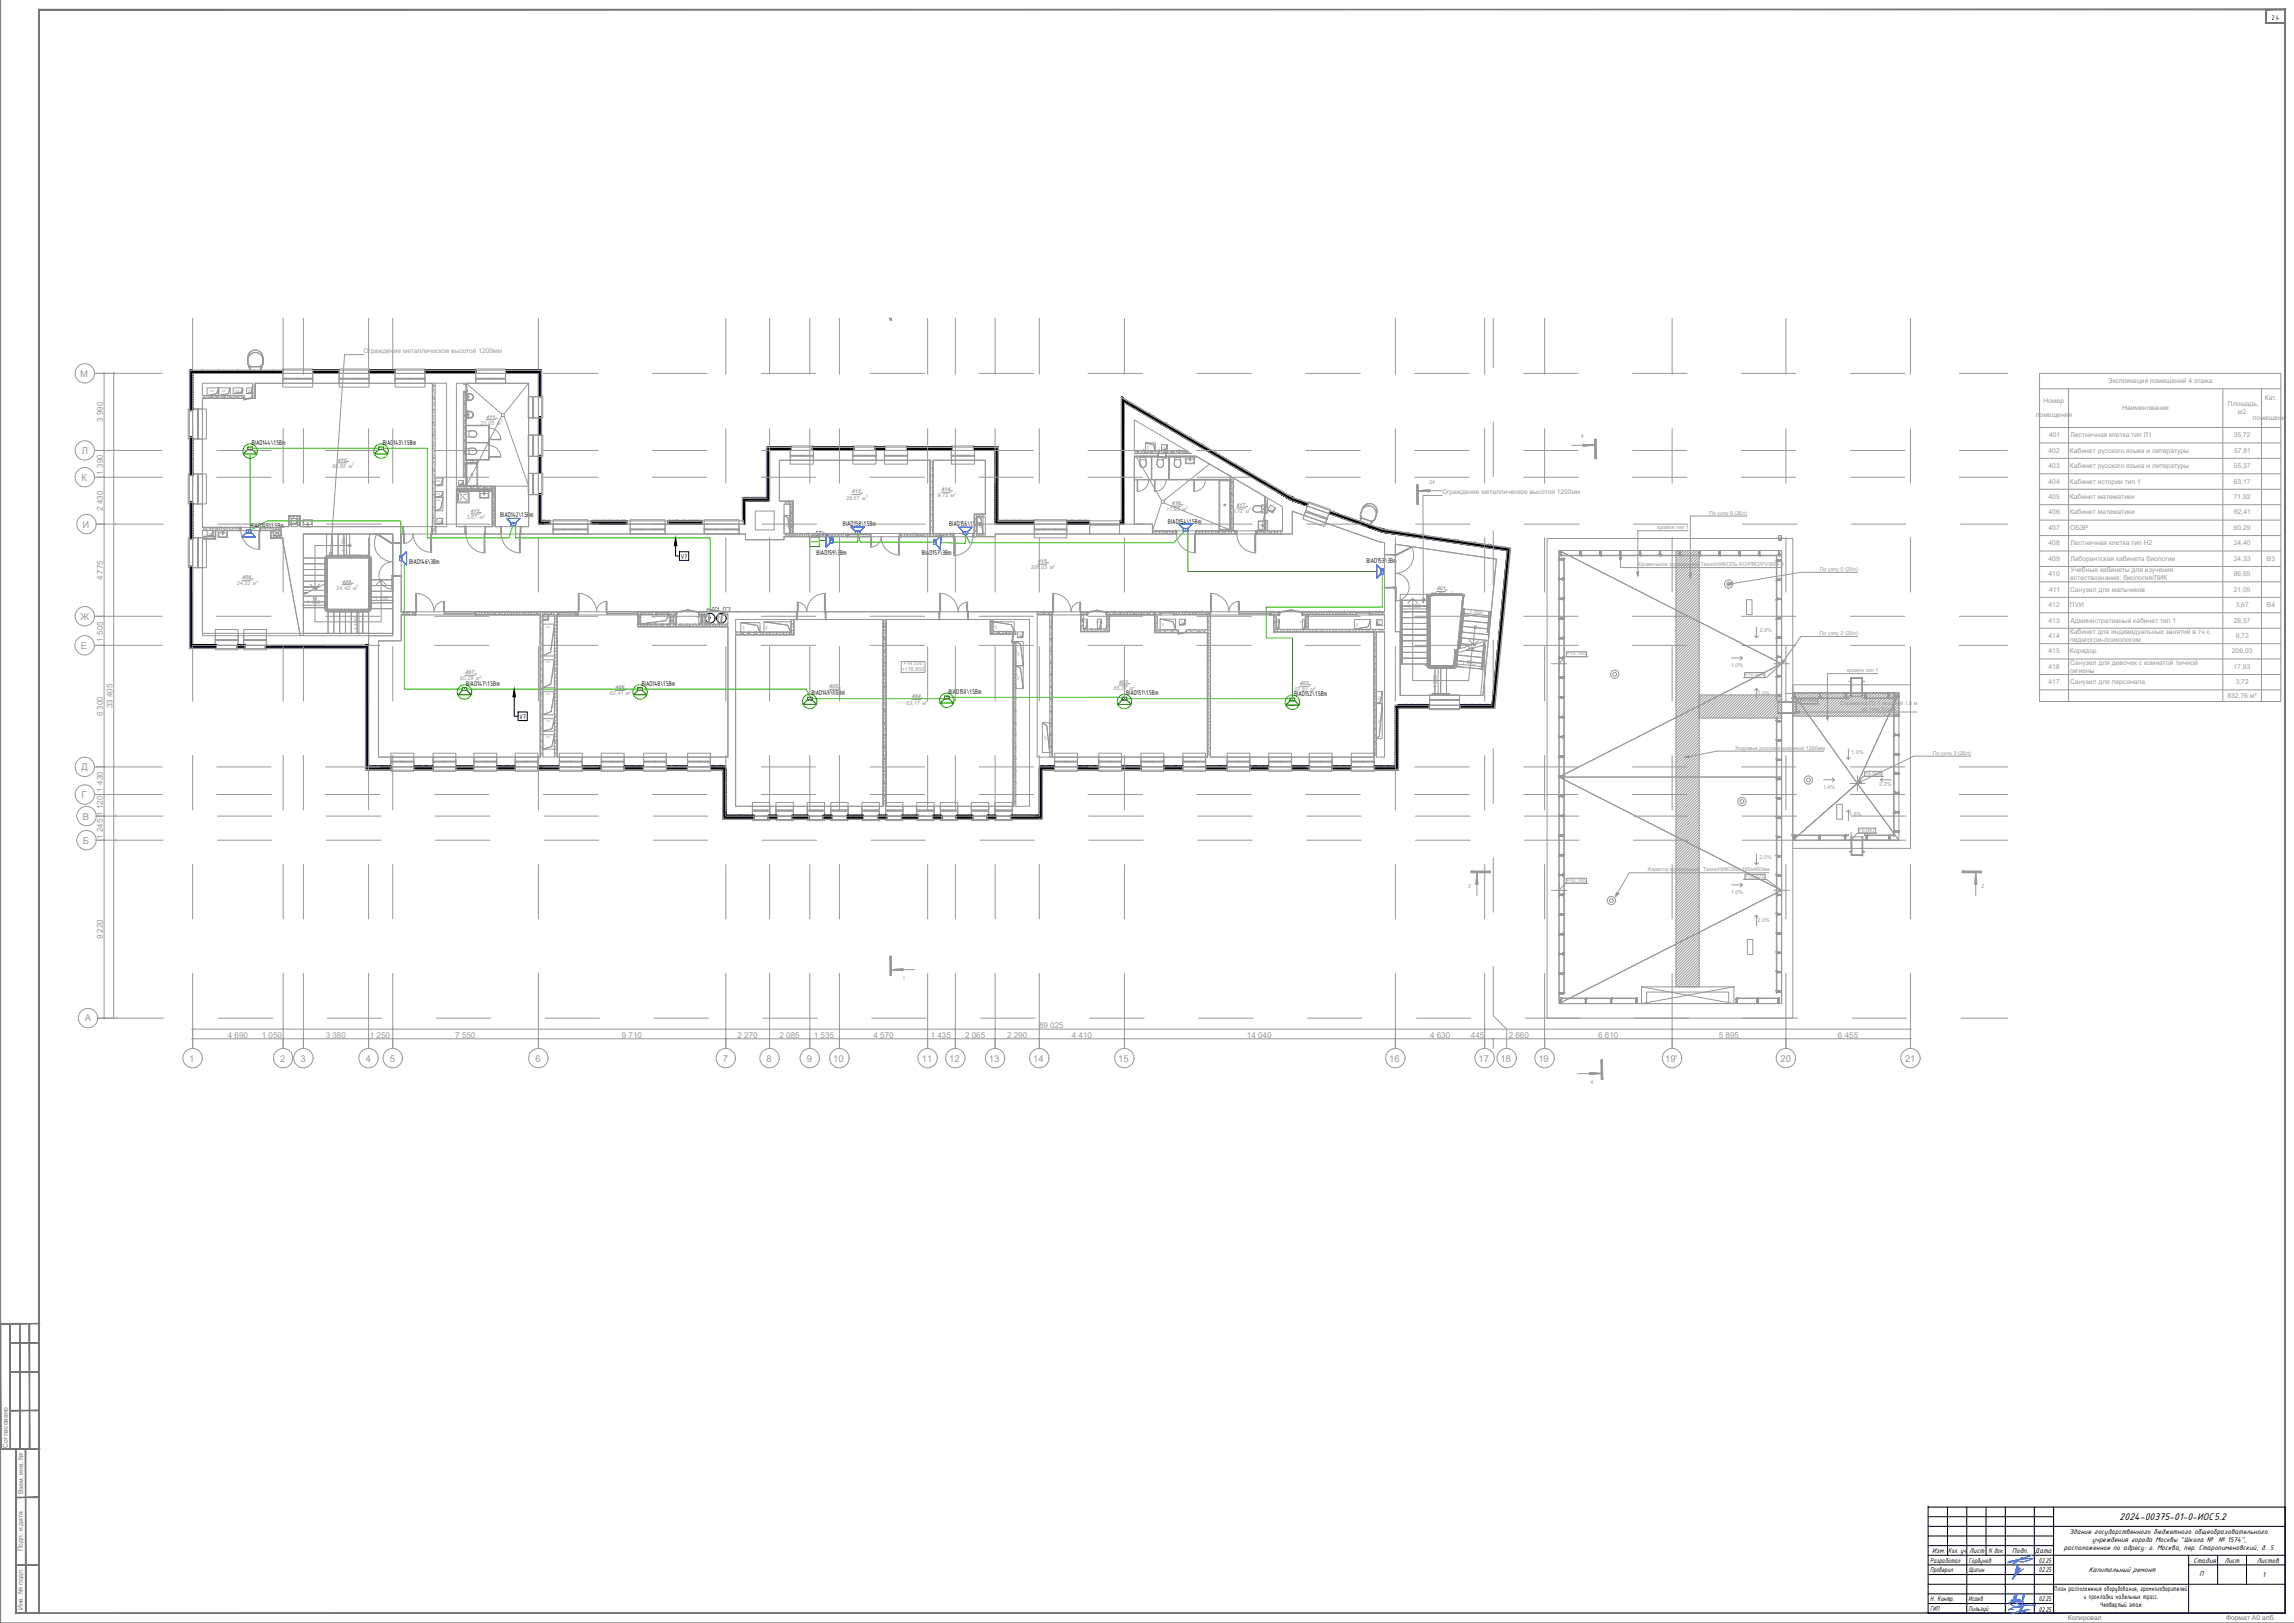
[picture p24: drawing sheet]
<svg xmlns="http://www.w3.org/2000/svg" width="1189mm" height="841mm" viewBox="0 0 1189 841" stroke-linecap="round" stroke-linejoin="round" font-family="sans-serif">
<defs><g id="words">
<text font-size="5.4" x="1098" y="788">2024-00375-01-0-ИОС5.2</text>
<g font-size="4.9" fill="#989898">
<text x="42" y="195">М</text>
<text x="42" y="235">Л</text>
<text x="42" y="249">К</text>
<text x="43" y="273">И</text>
<text x="42" y="321">Ж</text>
<text x="42" y="336">Е</text>
<text x="42" y="399">Д</text>
<text x="42" y="413">Г</text>
<text x="43" y="425">В</text>
<text x="43" y="437">Б</text>
<text x="44" y="529">А</text>
<text x="98" y="550">1</text>
<text x="145" y="550">2</text>
<text x="156" y="550">3</text>
<text x="190" y="550">4</text>
<text x="202" y="550">5</text>
<text x="278" y="550">6</text>
<text x="375" y="550">7</text>
<text x="397" y="550">8</text>
<text x="418" y="550">9</text>
<text x="432" y="550">10</text>
<text x="478" y="550">11</text>
<text x="492" y="550">12</text>
<text x="513" y="550">13</text>
<text x="535" y="550">14</text>
<text x="580" y="550">15</text>
<text x="720" y="550">16</text>
<text x="766" y="550">17</text>
<text x="778" y="550">18</text>
<text x="797" y="550">19</text>
<text x="863" y="550">19'</text>
<text x="923" y="550">20</text>
<text x="987" y="550">21</text>
</g>
<g font-size="4.2" fill="#989898">
<text x="53" y="219" transform="rotate(-90 53 219)">3 990</text>
<text x="53" y="246" transform="rotate(-90 53 246)">1 390</text>
<text x="53" y="265" transform="rotate(-90 53 265)">2 430</text>
<text x="53" y="301" transform="rotate(-90 53 301)">4 775</text>
<text x="53" y="332" transform="rotate(-90 53 332)">1 505</text>
<text x="53" y="371" transform="rotate(-90 53 371)">6 300</text>
<text x="58" y="367" transform="rotate(-90 58 367)">33 405</text>
<text x="53" y="410" transform="rotate(-90 53 410)">1 430</text>
<text x="53" y="423" transform="rotate(-90 53 423)">1 120</text>
<text x="53" y="435" transform="rotate(-90 53 435)">1 245</text>
<text x="53" y="487" transform="rotate(-90 53 487)">9 220</text>
<text x="538" y="533">89 025</text>
<text x="118" y="538">4 690</text>
<text x="136" y="538">1 050</text>
<text x="169" y="538">3 380</text>
<text x="192" y="538">1 250</text>
<text x="236" y="538">7 550</text>
<text x="322" y="538">9 710</text>
<text x="382" y="538">2 270</text>
<text x="404" y="538">2 085</text>
<text x="422" y="538">1 535</text>
<text x="453" y="538">4 570</text>
<text x="482" y="538">1 435</text>
<text x="500" y="538">2 065</text>
<text x="522" y="538">2 290</text>
<text x="555" y="538">4 410</text>
<text x="646" y="538">14 040</text>
<text x="741" y="538">4 630</text>
<text x="762" y="538">445</text>
<text x="782" y="538">2 660</text>
<text x="828" y="538">6 610</text>
<text x="891" y="538">5 895</text>
<text x="953" y="538">6 455</text>
</g>
<g font-size="3.9">
<text x="1177" y="10">24</text>
<text x="130" y="231">BIAD144\1.5Вт</text>
<text x="198" y="231">BIAD143\1.5Вт</text>
<text x="259" y="268">BIAD142\1.5Вт</text>
<text x="130" y="274">BIAD145\1.5Вт</text>
<text x="437" y="273">BIAD158\1.5Вт</text>
<text x="492" y="272">BIAD156\1.5Вт</text>
<text x="605" y="271">BIAD154\1.5Вт</text>
<text x="423" y="278">ST4</text>
<text x="423" y="288">BIAD159\3Вт</text>
<text x="478" y="288">BIAD157\3Вт</text>
<text x="212" y="292">BIAD146\3Вт</text>
<text x="353" y="289">V7</text>
<text x="708" y="292">BIAD153\3Вт</text>
<text x="369" y="317">CC1 CC2</text>
<text x="242" y="355">BIAD147\1.5Вт</text>
<text x="333" y="355">BIAD148\1.5Вт</text>
<text x="492" y="360">BIAD150\1.5Вт</text>
<text x="421" y="360">BIAD149\1.5Вт</text>
<text x="584" y="360">BIAD151\1.5Вт</text>
<text x="671" y="361">BIAD152\1.5Вт</text>
<text x="269" y="372">V7</text>
<text x="1073" y="795">Здание государственного бюджетного общеобразовательного</text>
<text x="1070" y="803">расположенное по адресу: г. Москва, пер. Старопименовский, д. 5</text>
<text x="1084" y="799">учреждения города Москвы &quot;Школа №</text>
<text x="1150" y="799">№ 1574&quot;,</text>
<text x="1000" y="810">Разработал</text>
<text x="1001" y="805">Изм.</text>
<text x="1010" y="805">Кол. уч.</text>
<text x="1020" y="810">Горбунов</text>
<text x="1021" y="805">Лист</text>
<text x="1031" y="805">N док.</text>
<text x="1043" y="805">Подп.</text>
<text x="1055" y="805">Дата</text>
<text x="1057" y="810">02.25</text>
<text x="1137" y="810">Стадия</text>
<text x="1153" y="810">Лист</text>
<text x="1170" y="810">Листов</text>
<text x="1000" y="815">Проверил</text>
<text x="1020" y="815">Щипин</text>
<text x="1057" y="815">02.25</text>
<text x="1082" y="815">Капитальный ремонт</text>
<text x="1140" y="817">П</text>
<text x="1173" y="817">1</text>
<text x="1065" y="824">План расположения оборудования, громкоговорителей</text>
<text x="1000" y="830">Н. Контр.</text>
<text x="1020" y="830">Исаев</text>
<text x="1057" y="830">02.25</text>
<text x="1080" y="829">и прокладки кабельных трасс.</text>
<text x="1088" y="833">Четвертый этаж</text>
<text x="1000" y="835">ГИП</text>
<text x="1020" y="835">Пильгуй</text>
<text x="1057" y="835">02.25</text>
</g>
<g font-size="3.5" fill="#989898">
<text x="1092" y="199">Экспликация помещений 4 этажа</text>
<text x="1059" y="209">Номер</text>
<text x="1174" y="207">Кат.</text>
<text x="1055" y="216">помещения</text>
<text x="1100" y="213">Наименование</text>
<text x="1155" y="211">Площадь,</text>
<text x="1160" y="215">м2</text>
<text x="1168" y="218">помещения</text>
<text x="1062" y="227">401</text>
<text x="1073" y="227">Лестничная клетка тип Л1</text>
<text x="1158" y="227">35,72</text>
<text x="1062" y="235">402</text>
<text x="1073" y="235">Кабинет русского языка и литературы</text>
<text x="1158" y="235">57,81</text>
<text x="1062" y="243">403</text>
<text x="1073" y="243">Кабинет русского языка и литературы</text>
<text x="1158" y="243">55,37</text>
<text x="1062" y="251">404</text>
<text x="1073" y="251">Кабинет истории тип 1</text>
<text x="1158" y="251">63,17</text>
<text x="1062" y="259">405</text>
<text x="1073" y="259">Кабинет математики</text>
<text x="1158" y="259">71,92</text>
<text x="1062" y="267">406</text>
<text x="1073" y="267">Кабинет математики</text>
<text x="1158" y="267">62,41</text>
<text x="1062" y="275">407</text>
<text x="1073" y="275">ОБЗР</text>
<text x="1158" y="275">60,29</text>
<text x="1062" y="283">408</text>
<text x="1073" y="283">Лестничная клетка тип Н2</text>
<text x="1158" y="283">24,40</text>
<text x="1062" y="291">409</text>
<text x="1073" y="291">Лаборантская кабинета биологии</text>
<text x="1158" y="291">24,33</text>
<text x="1175" y="291">В3</text>
<text x="1062" y="299">410</text>
<text x="1073" y="297">Учебные кабинеты для изучения</text>
<text x="1158" y="299">86,65</text>
<text x="1073" y="301">естествознания: биология/ЛИК</text>
<text x="1062" y="307">411</text>
<text x="1073" y="307">Санузел для мальчиков</text>
<text x="1158" y="307">21,05</text>
<text x="1062" y="315">412</text>
<text x="1073" y="315">ПУИ</text>
<text x="1159" y="315">3,67</text>
<text x="1175" y="315">В4</text>
<text x="1062" y="323">413</text>
<text x="1073" y="323">Административный кабинет тип 1</text>
<text x="1158" y="323">28,57</text>
<text x="1073" y="329">Кабинет для индивидуальных занятий в тч с</text>
<text x="1062" y="331">414</text>
<text x="1073" y="333">педагогом-психологом</text>
<text x="1159" y="331">9,72</text>
<text x="1062" y="339">415</text>
<text x="1073" y="339">Коридор</text>
<text x="1157" y="339">206,03</text>
<text x="1062" y="347">416</text>
<text x="1073" y="345">Санузел для девочек с комнатой личной</text>
<text x="1158" y="347">17,93</text>
<text x="1073" y="349">гигиены</text>
<text x="1062" y="355">417</text>
<text x="1073" y="355">Санузел для персонала</text>
<text x="1159" y="355">3,72</text>
<text x="1154" y="362">832,76 м²</text>
</g>
<g font-size="3.5" fill="#767676">
<text x="4" y="750" transform="rotate(-90 4 750)">Согласовано</text>
<text x="12" y="774" transform="rotate(-90 12 774)">Взам. инв. №</text>
<text x="12" y="804" transform="rotate(-90 12 804)">Подп. и дата</text>
<text x="12" y="834" transform="rotate(-90 12 834)">Инв. № подл.</text>
<text x="1072" y="840">Копировал</text>
<text x="1154" y="840">Формат А0 алб.</text>
</g>
<g font-size="3.4" fill="#989898">
<text x="188" y="183">Ограждение металлическое высотой 1200мм</text>
<text x="747" y="256">Ограждение металлическое высотой 1200мм</text>
</g>
<g font-size="2.8" fill="#989898">
<text x="249" y="220">21,05 м</text>
<text x="252" y="217">411</text>
<text x="819" y="227">4</text>
<text x="175" y="239">410</text>
<text x="172" y="242">86,65 м</text>
<text x="741" y="251">24</text>
<text x="441" y="256">413</text>
<text x="486" y="258">9,72 м</text>
<text x="488" y="254">414</text>
<text x="439" y="259">28,57 м</text>
<text x="607" y="262">416</text>
<text x="641" y="263">417</text>
<text x="242" y="269">3,67 м</text>
<text x="244" y="266">412</text>
<text x="604" y="265">17,93 м</text>
<text x="639" y="266">3,72 м</text>
<text x="886" y="267">По узлу 6 (26л)</text>
<text x="859" y="274">кровля тип 1</text>
<text x="179" y="286" transform="rotate(-90 179 286)">1 100</text>
<text x="538" y="292">415</text>
<text x="849" y="293">Кровельное ограждение ТехноНИКОЛЬ КО/PRO/PV/800-3</text>
<text x="534" y="295">206,03 м</text>
<text x="943" y="296">По узлу 5 (26л)</text>
<text x="123" y="303">24,33 м</text>
<text x="125" y="300">409</text>
<text x="174" y="306">24,40 м</text>
<text x="177" y="302">408</text>
<text x="744" y="306">401</text>
<text x="194" y="311">1 100</text>
<text x="742" y="309">35,72 м</text>
<text x="159" y="313">1 100</text>
<text x="729" y="315">1 300</text>
<text x="761" y="318" transform="rotate(6 761 318)">1 300</text>
<text x="186" y="326" transform="rotate(-90 186 326)">1 100</text>
<text x="912" y="327">2.0%</text>
<text x="943" y="329">По узлу 2 (26л)</text>
<text x="812" y="340">+10,185</text>
<text x="467" y="348">+178,850</text>
<text x="468" y="345">+14,550</text>
<text x="758" y="344" transform="rotate(6 758 344)">1 300</text>
<text x="897" y="346">1.0%</text>
<text x="238" y="352">60,29 м</text>
<text x="241" y="349">407</text>
<text x="904" y="350">+10,070</text>
<text x="957" y="348">кровля тип 1</text>
<text x="319" y="357">406</text>
<text x="427" y="360">71,92</text>
<text x="430" y="357">405</text>
<text x="435" y="360">м</text>
<text x="577" y="358">55,37 м</text>
<text x="580" y="354">403</text>
<text x="671" y="358">57,81 м</text>
<text x="674" y="355">402</text>
<text x="745" y="357" transform="rotate(-90 745 357)">1 300</text>
<text x="911" y="360">2.0%</text>
<text x="316" y="360">62,41 м</text>
<text x="470" y="365">63,17 м</text>
<text x="473" y="362">404</text>
<text x="933" y="364">+9,047</text>
<text x="954" y="365">Стремянка П1-1 высотой 1,8 м</text>
<text x="965" y="368">по типу борге</text>
<text x="899" y="389">Ходовые дорожки шириной 1200мм</text>
<text x="959" y="391">1.0%</text>
<text x="1002" y="391">По узлу 3 (26л)</text>
<text x="966" y="402">+9,000</text>
<text x="974" y="407">2.2%</text>
<text x="945" y="409">1.4%</text>
<text x="958" y="423">1.6%</text>
<text x="963" y="431">+9,047</text>
<text x="912" y="445">2.0%</text>
<text x="854" y="452">Аэратор кровельный ТехноНИКОЛЬ 160х460мм</text>
<text x="904" y="455">+10,070</text>
<text x="761" y="460">2</text>
<text x="812" y="457">+10,185</text>
<text x="1027" y="460">2</text>
<text x="897" y="463">1.0%</text>
<text x="911" y="478">2.0%</text>
<text x="468" y="508">1</text>
<text x="824" y="562">4</text>
</g>
<g font-size="1.8" fill="#989898">
<text x="259" y="219">2</text>
<text x="182" y="241">2</text>
<text x="449" y="258">2</text>
<text x="494" y="256">2</text>
<text x="614" y="264">2</text>
<text x="250" y="268">2</text>
<text x="647" y="265">2</text>
<text x="546" y="294">2</text>
<text x="133" y="302">2</text>
<text x="185" y="304">2</text>
<text x="752" y="308">2</text>
<text x="248" y="351">2</text>
<text x="326" y="359">2</text>
<text x="437" y="359">2</text>
<text x="587" y="356">2</text>
<text x="681" y="357">2</text>
<text x="480" y="364">2</text>
</g>
<g font-size="1.4" fill="#989898">
<text x="109" y="203">ОВ</text>
<text x="115" y="203">ОВ</text>
<text x="122" y="203">ОВ</text>
<text x="130" y="204" transform="rotate(-90 130 204)">ВК</text>
<text x="596" y="233" transform="rotate(-90 596 233)">ОВ</text>
<text x="604" y="233" transform="rotate(-90 604 233)">ВК</text>
<text x="226" y="250">ОВ</text>
<text x="240" y="251" transform="rotate(-90 240 251)">ВК</text>
<text x="226" y="257">ОВ</text>
<text x="226" y="260">ОВ</text>
<text x="659" y="265" transform="rotate(-60 659 265)">ВК</text>
<text x="153" y="271" transform="rotate(-90 153 271)">ВК</text>
<text x="228" y="271" transform="rotate(-90 228 271)">ВК</text>
<text x="408" y="273" transform="rotate(-90 408 273)">ОВ</text>
<text x="508" y="274" transform="rotate(-90 508 274)">ОВ</text>
<text x="109" y="278" transform="rotate(-90 109 278)">ВК</text>
<text x="141" y="277">ПотПр</text>
<text x="921" y="279">ЭОМ</text>
<text x="283" y="321" transform="rotate(-90 283 321)">ВК</text>
<text x="338" y="320">ОВ</text>
<text x="348" y="320">ЭОМ</text>
<text x="361" y="320">ЭОМ</text>
<text x="365" y="320">СС</text>
<text x="372" y="320">СС</text>
<text x="561" y="323">СС</text>
<text x="568" y="323">СС</text>
<text x="613" y="324" transform="rotate(-90 613 324)">ВК</text>
<text x="660" y="323">ЭОМ</text>
<text x="674" y="323">ЭОМ</text>
<text x="714" y="321" transform="rotate(90 714 321)">ВК</text>
<text x="283" y="325">ОВ</text>
<text x="386" y="327" transform="rotate(-90 386 327)">ОВ</text>
<text x="398" y="326" transform="rotate(-90 398 326)">ОВ</text>
<text x="517" y="326" transform="rotate(-90 517 326)">ОВ</text>
<text x="603" y="325" transform="rotate(-90 603 325)">ОВ</text>
<text x="704" y="325" transform="rotate(-90 704 325)">ОВ</text>
<text x="529" y="330" transform="rotate(-90 529 330)">ВК</text>
<text x="528" y="340" transform="rotate(-90 528 340)">ОВ</text>
<text x="283" y="344">ОВ</text>
<text x="528" y="352" transform="rotate(-90 528 352)">ОВ</text>
<text x="283" y="360">ОВ</text>
<text x="715" y="363" transform="rotate(-90 715 363)">ОВ</text>
<text x="283" y="374">ОВ</text>
<text x="715" y="375" transform="rotate(-90 715 375)">ОВ</text>
<text x="283" y="383">ОВ</text>
<text x="542" y="384" transform="rotate(-90 542 384)">ОВ</text>
</g>
</g></defs>
<path d="M422 281l3-1h6l1 1h13v-5l1 5h39l15 1v-6l3 5h105l6-6h2v21h100v19h-60v16h14v31h-1h-86l-1-1-162 1-2-5h-208v-65l-2-3v-19h-70l-9 5h1v-43h92v47h42l2-7h1v7h101v41" fill="none" stroke="#2eb800" stroke-width=".52"/>
<path d="M350 279l1 4h-2zM267 357v4h-1z" fill="#000" stroke="#000" stroke-width=".52"/>
<path d="M350 283v5h2M352 286h5v4h-5zM267 361v10h1M268 369h5v4h-5z" fill="none" stroke="#000" stroke-width=".52"/>
<!-- layer: RC-SCS-06-03 -->
<g fill="#fff" stroke="#fff" stroke-width=".52">
<path d="M128 233h3l-5 2zM126 235h7l-2-2z"/>
<path d="M128 233l3-1v1zM128 232v1l3-1z"/>
<path d="M196 233h3l-5 2zM194 235h7l-2-2z"/>
<path d="M196 233l3-1v1zM196 232v1l3-1z"/>
<path d="M240 358h2l-5 2zM237 360h7l-2-2z"/>
<path d="M240 358l2-2v2zM240 356v2l2-2z"/>
<path d="M328 360l3-2h2zM328 360h7l-2-2z"/>
<path d="M331 358l2-2v2zM331 356v2l2-2z"/>
<path d="M416 365l2-2h3zM416 365h7l-2-2z"/>
<path d="M418 363l3-2v2zM418 361v2l3-2z"/>
<path d="M487 364l2-2h3zM487 364h7l-2-2z"/>
<path d="M489 362l3-1v1zM489 361v1l3-1z"/>
<path d="M579 365l3-2h2zM579 365h7l-2-2z"/>
<path d="M582 363l2-2v2zM582 361v2l2-2z"/>
<path d="M669 363h2l-5 2zM666 365h7l-2-2z"/>
<path d="M669 363l2-1v1zM669 362v1l2-1z"/>
</g>
<g fill="none" stroke="#00b800" stroke-width=".52">
<path d="M128 233h3h-3l-2 2h7l-2-2v-1h-3v1v-1h3v1h-3l-2 2h7l-2-2M130 232h.1M196 233h3h-3l-2 2h7l-2-2v-1h-3v1v-1h3v1h-3l-2 2h7l-2-2M197 232h.1M240 358h2h-2l-3 2h7l-2-2v-2h-2v2v-2h2v2h-2l-3 2h7l-2-2M241 357h.1M331 358h2h-2l-3 2h7l-2-2v-2h-2v2v-2h2v2h-2l-3 2h7l-2-2M332 357h.1M418 363h3h-3l-2 2h7l-2-2v-2h-3v2v-2h3v2h-3l-2 2h7l-2-2M420 362h.1M489 362h3h-3l-2 2h7l-2-2v-1h-3v1v-1h3v1h-3l-2 2h7l-2-2M491 361h.1"/>
<path d="M582 363h2h-2l-3 2h7l-2-2v-2h-2v2v-2h2v2h-2l-3 2h7l-2-2M583 362h.1M669 363h2h-2l-3 2h7l-2-2v-1h-2v1v-1h2v1h-2l-3 2h7l-2-2M670 362h.1"/>
<circle cx="130" cy="234" r="4"/>
<circle cx="197" cy="234" r="4"/>
<circle cx="241" cy="359" r="4"/>
<circle cx="332" cy="359" r="4"/>
<circle cx="420" cy="363" r="4"/>
<circle cx="491" cy="363" r="4"/>
<circle cx="583" cy="364" r="4"/>
<circle cx="670" cy="364" r="4"/>
</g>
<!-- layer: RC-SW-06-03 -->
<g fill="#fff" stroke="#fff" stroke-width=".52">
<path d="M125 278l3-2h2zM125 278h7l-2-2z"/>
<path d="M128 276l2-1v1zM128 275v1l2-1z"/>
<path d="M265 271l5-2-3 2zM263 269l2 2 5-2z"/>
<path d="M265 271h2l-2 1zM265 272h2v-1z"/>
<path d="M208 288l3 5-3-3zM208 288l3 5v-7z"/>
<path d="M207 288h1v2zM207 288v2h1z"/>
<path d="M443 275l5-2-2 2zM441 273l2 2 5-2z"/>
<path d="M443 275h3l-3 2zM443 277h3v-2z"/>
<path d="M499 275l5-2-3 2zM497 273l2 2 5-2z"/>
<path d="M499 275h2l-2 2zM499 277h2v-2z"/>
<path d="M613 274l5-2-2 2zM611 272l2 2 5-2z"/>
<path d="M613 274h3l-3 1zM613 275h3v-1z"/>
<path d="M713 293l3 2v2zM713 293v7l3-3z"/>
<path d="M716 295l1 2h-1zM716 295l1 2v-2z"/>
<path d="M428 277l2 2v2zM428 277v7l2-3z"/>
<path d="M430 279l2 2h-2zM430 279l2 2v-2z"/>
<path d="M485 280l2 5-2-3zM485 280l2 5 1-7z"/>
<path d="M484 280h1v2zM484 280v2h1z"/>
</g>
<g fill="none" stroke="#00f" stroke-width=".52">
<path d="M128 276h2h-2l-3 2h7l-2-2v-1h-2v1v-1h2v1h-2l-3 2h7l-2-2M129 275h.1M265 271l-2-2h7l-3 2h-2v1h2v-1v1h-2v-1l-2-2h7l-3 2h-2h2M266 272h.1M430 279v2v-2l-2-2v7l2-3h2v-2h-2h2v2h-2v-2l-2-2v7l2-3M443 275l-2-2h7l-2 2h-3v2h3v-2v2h-3v-2l-2-2h7l-2 2h-3h3M445 276h.1M485 280l3-2-1 7-2-3v-2h-1v2h1h-1v-2h1l3-2-1 7-2-3v-2v2M499 275l-2-2h7l-3 2h-2v2h2v-2v2h-2v-2l-2-2h7l-3 2h-2h2M500 276h.1M613 274l-2-2h7l-2 2h-3v1h3v-1v1h-3v-1l-2-2h7l-2 2h-3h3M614 275h.1"/>
<path d="M208 289h.1M208 288l3-2v7l-3-3v-2h-1v2h1h-1v-2h1l3-2v7l-3-3v-2v2M431 280h.1M485 281h.1M716 295v2v-2l-3-2v7l3-3h1v-2h-1h1v2h-1v-2l-3-2v7l3-3M716 296h.1"/>
</g>
<path d="M367 318h2M373 318h2" fill="none" stroke="#fff" stroke-width=".52"/>
<g fill="#fff" stroke="#fff" stroke-width=".52">
<path d="M368 323l2-1zM367 323h1l2-1zM367 323l3-2v1zM366 322l1 1 3-2zM366 322l5-2-1 1zM366 321v1l5-2zM366 321l4-2 1 1zM366 320v1l4-2zM366 320l4-1zM366 319v1l4-1zM366 319l3-1 1 1zM366 318v1l3-1zM366 318h3zM366 318h3z"/>
<path d="M374 323l2-1zM373 323h1l2-1zM373 323l3-2v1zM372 322l1 1 3-2zM372 322l4-2v1zM372 321v1l4-2zM372 321l4-2v1zM371 320l1 1 4-2zM371 320l5-1zM372 319l-1 1 5-1zM372 319l3-1 1 1zM372 318v1l3-1zM372 318h3zM372 318h3z"/>
</g>
<g fill="none" stroke="#000" stroke-width=".52">
<path d="M368 320h.1M374 320h.1"/>
<circle cx="368" cy="320" r="2.5"/>
<circle cx="374" cy="320" r="2.5"/>
</g>
<path d="M420 278v5M425 278v5" fill="none" stroke="#fff" stroke-width=".52"/>
<g fill="#fff" stroke="#fff" stroke-width=".52">
<path d="M420 278v5l5-5zM420 283l5-5v5z"/>
<path d="M425 278l-5 5h5zM420 278h5l-5 5z"/>
</g>
<path d="M420 278h5v5h-5zM420 281h4" fill="none" stroke="#00b82e" stroke-width=".52"/>
<g fill="none" stroke="#989898" stroke-width=".52">
<path d="M100 165v169h97M147 165v29M157 165v29M191 165v29M204 165v29M279 165v107h107v-12h13v-38M376 165v29M399 165v29M420 165v29M435 165v29M461 165v1h1v-1M481 165v29"/>
<path d="M495 165v29M516 165v29M539 165v29M583 165v29M723 165v29M769 165v29M774 165v25M800 165v29M867 165v29M926 165v29M990 165v29M49 193h10"/>
<path d="M54 193v1M54 193v335M59 193v1M59 193h25M59 193h.1M59 193v335M98 192h.1M100 193h179M105 192h.1M113 192h.1M123 192h.1M128 185v4l1 1v2h1v-2l-2-1v-2"/>
<path d="M128 185v4l2 1v2h-1v-2l-1-1v-2M129 190h.1M129 182a4 4 0 0 1 5 0 4 4 0 0 1 2 3v4l-1 1v2v-2l1-1v-4a4 4 0 0 0-4-4 4 4 0 0 0-4 4zM129 184a4 4 0 0 1 5-1 4 4 0 0 1 2 4v2l-1 1v2v-2a4 4 0 0 0-1-7 4 4 0 0 0-6 4zM130 190h5zM131 200h.1M131 199h.1M132 192h.1M132 199v7M132 200h.1M135 190h1h-1zM135 190h1z"/>
<path d="M142 192h.1M147 193v-1h-49v21h2M147 193v3M147 193v-2h15v2M147 196v5h15v-5M147 196h.1M147 192h-49v21M147 196h7M154 196h1h-1zM155 196h6M162 193v3M162 193v3h-1h1"/>
<path d="M162 196h.1M162 192h14v1M162 192v1M162 192h-15v1h15M162 192h14M169 192h.1M176 193v3M176 193v-2h15v2M176 196v5h15v-5M176 193v3h1h-1M176 196h.1M177 196h6"/>
<path d="M183 196h1h-1zM184 196h7M189 184h-10l-8 102M191 193v3M191 196h.1M191 192h14v1M191 192v1M191 192h-15v1h15M191 192h14M197 192h.1M205 193v3M205 193v-2h15v2"/>
<path d="M205 196v5h15v-5M205 193v3h1h-1M205 196h.1M206 196h6M212 196h1h-1zM213 196h6M220 193v3M220 193v3h-1h1M220 196h.1M220 192h27v1M220 192v1M220 192h-15v1h15"/>
<path d="M220 192h27M224 192h.1M224 199h.1M224 200h.1M224 199v74M225 199h.1M234 192h.1M240 199h2h-1M240 199h-3v53h3h-3M241 199l1 4zM241 199h.1M242 199h32v74h-17v-21h-15v-12h6v-2h-6z"/>
<path d="M242 199h-2M242 199l18 15h1v2h-1v-2M242 199h32M242 192h.1M247 193v3M247 193v-2h15v2M247 196v3h15v-3M247 196h.1M247 196h7M254 196h1h-1zM255 196h6M262 192h19v14h-2"/>
<path d="M262 193v3M262 193v3h-1h1M262 196h.1M262 192h19M262 192v1M262 192h-15v1h15M271 192h.1M274 199v74M274 199l-13 15M279 192h2M279 192h.1M281 192v14"/>
<path d="M281 196h.1M281 198h.1M282 193h28M338 193h28M395 193h28M451 193h28M507 193h29M564 193h28M620 193h29M677 193h28M733 193h28M790 193h28"/>
<path d="M846 193h28M903 193h28M959 193h28M1015 193h26M1057 193h125v171h-125zM98 213h2v14h-2zM98 211h.1M98 206h.1M100 212h3M100 212h-2v15h2M100 212h2v1h1v-1M102 219h1v1h-1z"/>
<path d="M102 213v6M103 213v6M103 212h4v15h-4M103 212h-1h1M105 206h27v-7h92v74h-68v-6h-6v6h-45zM105 206h22M105 206h1M106 206h.1M106 205h.1M107 205h.1M107 201h6l-1 3-5 1zM107 205l5-1 1-3v4z"/>
<path d="M108 205h.1M108 206h.1M109 205h.1M109 206h.1M110 206h.1M110 205h.1M111 205h.1M112 205h.1M112 206h.1M113 206h.1M113 205h.1M113 201h6l-1 3-5 1z"/>
<path d="M113 205l5-1 1-3v4zM115 205h.1M116 206h.1M116 205h.1M116 206h1M117 206h.1M118 205h.1M119 205h.1M119 206h.1M120 206h.1M121 205h.1M121 201h5l-1 2-4 1z"/>
<path d="M121 204l4-1 1-2v3zM121 206h.1M122 205h.1M122 206h.1M123 206h.1M123 206h1M124 206h.1M124 205h.1M125 205h.1M126 206h.1M126 206v1M126 207l5-1-5 1z"/>
<path d="M127 205v1h-22v67h20M127 205v1v-1M127 205h-22v-6h26l-1 6M128 201h3l-1 2-2 1zM130 206h2M130 205v1h2v-7h92v78h17v-4M130 205v1v-1M131 206h.1M131 201v3h-3l2-1zM131 201h.1M131 204h.1M131 205h.1"/>
<path d="M131 202h.1M131 203h.1M132 204h.1M132 205h.1M132 202h.1M132 205v1M132 203h.1M224 207h.1M224 202h.1M224 201h.1M224 210h.1M224 213h.1"/>
<path d="M224 206h.1M224 212v1M224 218v1M224 203h.1M224 216h.1M224 220h.1M225 202h.1M225 206h.1M225 209h.1M225 212h.1M225 216h.1M225 219h.1"/>
<path d="M225 200h.1M225 204h.1M225 207h.1M225 210h.1M225 214h.1M225 217h.1M240 203h2v35h6v2h-6M240 203h2h-2M240 203v44M240 204h.1M240 207h.1M240 211h.1"/>
<path d="M240 214h.1M240 217h.1M240 205h.1M240 209h.1M240 212h.1M240 216h.1M240 219h.1M241 209v1h-1zM241 215v1h-1zM241 203h.1M241 204h.1M241 205h.1"/>
<path d="M241 207h.1M241 208h.1M241 209h.1M241 210h.1M241 211h.1M241 213h.1M241 214h.1M241 215h.1M241 216h.1M241 217h.1M241 219h.1M241 220h.1"/>
<path d="M241 212h.1M241 218h.1M241 206h.1M241 206h1zM241 215h1zM241 203v36h7M242 204a2.6 2.6 0 0 1 3 2 2.7 2.7 0 0 1-3 2zM242 213a2.6 2.6 0 0 1 3 2 2.7 2.7 0 0 1-3 2zM242 203h.1M243 204h-1l1 4M243 213h-1l1 4M243 213a1.6 1.6 0 0 1 2 2 1.6 1.6 0 0 1-2 1z"/>
<path d="M243 204a1.5 1.5 0 0 1 2 2 1.5 1.5 0 0 1-2 1zM243 215h.1M252 217h5M257 217h1M260 216l-18 36M261 216l13 36h-17M276 217h3M276 206h3M276 206h-2v11h2M276 206h1h2M276 211h1v1h-1zM276 217v-1h1v1h2"/>
<path d="M276 206h1h-1M276 217h1h-1M276 206v5M276 212v4M277 206v5M277 212v4M279 206h2v11h-2M279 217h2M279 217v-11h2v11M281 217v9M281 219h.1M281 217v9h-2"/>
<path d="M581 216h.1M581 206l89 52 8 3M581 206v64h-1v2M581 206v2M583 215v-6l86 50M587 209h.1M589 211h.1M591 211h.1M596 214h.1M596 215h.1M605 220h.1M774 219v28"/>
<path d="M1057 201h125M1072 201v163M1152 201v163M1172 201v163M49 233h10M54 233v1M59 233h25M59 233h.1M98 227v19h2M98 227v19M100 227h3M100 227h2h1"/>
<path d="M102 220v7M103 220v7M103 227h-1h1M112 233h29M147 222v28M157 222v28M169 233h28M175 240h5M180 239h1M191 222v28M204 222v28M224 239h.1"/>
<path d="M224 234h.1M224 230h.1M224 222h.1M224 224h.1M224 233h.1M224 235h.1M224 225h.1M224 221h.1M224 231h.1M224 237v1M224 223h.1M224 227h.1"/>
<path d="M224 237h.1M225 223h.1M225 226h.1M225 229h.1M225 233h.1M225 236h.1M225 240h.1M225 221h.1M225 224h.1M225 227h.1M225 231h.1M225 234h.1"/>
<path d="M225 238h.1M225 233h28M240 221h.1M240 224h.1M240 228h.1M240 231h.1M240 234h.1M240 238h.1M240 222h.1M240 226h.1M240 229h.1M240 233h.1"/>
<path d="M240 236h.1M240 239h.1M241 234h-1zM241 222h-1zM241 228h-1zM241 221h.1M241 222h.1M241 223h.1M241 225h.1M241 226h.1M241 227h.1M241 228h.1"/>
<path d="M241 229h.1M241 231h.1M241 232h.1M241 233h.1M241 234h.1M241 235h.1M241 237h.1M241 238h.1M241 239h.1M241 230h.1M242 236h.1M242 232h3a1.9 1.9 0 0 1 2 2 1.9 1.9 0 0 1-2 2l-3-1z"/>
<path d="M242 238h11zM242 229l11 1zM242 233v2zM242 240h6v12h-6zM242 232h.1M242 240v7h-2M242 223h3a1.8 1.8 0 0 1 2 2 1.8 1.8 0 0 1-2 2l-3-1zM242 220l11 1zM242 224v2zM242 240h.1M242 239h.1M243 233a2.2 2.2 0 0 1 3-1 2.2 2.2 0 0 1 1 3 2.6 2.6 0 0 1-4 0z"/>
<path d="M243 224a2.2 2.2 0 0 1 3-1 2.2 2.2 0 0 1 1 2 2.6 2.6 0 0 1-4 1zM244 239h.1M245 239h.1M245 240h.1M247 239h.1M247 238h.1M248 240h-7v7M253 237l1 1zM253 220l1 2zM253 228l1 3zM253 222v6M253 231v6"/>
<path d="M254 237h6zM254 228h6zM260 237a6 6 0 0 0-6-6v6M260 228a6 6 0 0 0-6-6v6M276 236h3M276 225h3M276 225h-2v11h2M276 225v1h1v-1h2M276 230h1v1h-1zM276 236h1h2M276 225h1h-1M276 236h1h-1"/>
<path d="M276 226v4M276 231v5M277 226v4M277 231v5M279 225h2v11h-2M279 236h2M279 236v-10h2v10M281 236v9M281 237h.1M281 221h.1M281 236v9h-2M282 233h28"/>
<path d="M338 233h28M376 222v28M395 233h141M397 235h.1M397 233h.1M397 233v-1v26h-12M403 232h.1M404 238h78v38h-71v-16h-7zM405 232h.1M410 233v3M410 233v-2h12v2M410 236v5h12v-5"/>
<path d="M410 236h.1M410 232h11v1h-11zM410 232h-13v26h-12v12M410 236h5M415 236h1h-1zM416 236h5M420 222v28M421 232v1M421 232h22M421 232h.1M422 233v3M422 233v3h-1h1"/>
<path d="M422 236h.1M425 232h.1M428 232h.1M431 232h.1M435 222v28M437 232h.1M439 232h.1M442 233v3M442 233v-2h12v2M442 236v5h12v-5M442 233v3h1h-1M442 236h.1"/>
<path d="M443 232h10v1h-10zM443 236h4M447 236h1h-1zM448 236h5M454 233v3M454 233v3h-1h1M454 236h.1M458 232h.1M458 233v3M458 233v-2h12v2M458 236v5h12v-5M458 233v3h1h-1"/>
<path d="M458 236h.1M459 232h.1M459 232h11v1h-11zM459 232h-6v1M459 236h5M464 236h1h-1zM465 236h5M470 232h.1M470 233v3M470 236h.1M472 232h.1M476 232h.1"/>
<path d="M481 222v28M481 232h.1M482 239h.1M482 238v39h-16M483 240h.1M483 232h.1M483 238v39h11M484 238h27v28h-6v10h-21zM486 232h.1M492 232h.1M493 233v3M493 233v-2h12v2"/>
<path d="M493 236v5h12v-5M493 233v3h1h-1M493 236h.1M494 232h11v1h-11zM494 232h-24v1M494 236h5M495 222v28M499 236h1h-1zM500 236h4M505 233v-1h12v38h19M505 232h12v38h19M505 232h.1"/>
<path d="M505 233v3M505 233v3h-1h1M505 236h.1M506 232h.1M513 232h.1M514 232h.1M516 222v50M517 232h.1M517 238h.1M517 234h.1M539 222v28M564 233h51l-27-15v15"/>
<path d="M581 229h.1M581 225h.1M581 221h.1M588 237h33l17 10v28h-41v-3h-9zM588 237v35M588 234h27M588 235h29M588 235h30M588 237h12M588 237h.1M588 235h.1M588 234h.1"/>
<path d="M589 234h.1M589 237h.1M589 237l13 22M590 237h.1M590 234h-1zM590 234h.1M591 237h3v3a1.9 1.9 0 0 1-2 2 1.9 1.9 0 0 1-1-2zM591 237h.1M591 237h3zM591 238a2.1 2.1 0 0 1 3 1 2.1 2.1 0 0 1-1 3 1.9 1.9 0 0 1-2 0 1.9 1.9 0 0 1 0-3zM592 235h.1M592 234h.1"/>
<path d="M592 237h.1M593 233h.1M593 237h.1M593 234h.1M593 234h1h-1zM594 230h4l1 3h-5zM594 230h5v3l-1-3zM594 235h.1M594 237h.1M595 235h.1M595 234h.1M595 237h.1"/>
<path d="M596 237h.1M596 234h.1M596 235h.1M597 234h.1M597 237v11zM597 237h.1M598 234h.1M598 237h.1M599 234h.1M599 237h.1M600 237h3v3a1.9 1.9 0 0 1-2 2 1.9 1.9 0 0 1-1-2zM600 234h.1"/>
<path d="M600 237h.1M600 237h3zM600 236l4 1zM600 236v1v-2v2h-12M600 238a2.1 2.1 0 0 1 3 1 2.1 2.1 0 0 1-1 3 1.9 1.9 0 0 1-2 0 1.9 1.9 0 0 1 0-3zM601 234h-1zM601 234h.1M601 233h.1M602 230h3l-1 3h-2zM602 233h2l1-3v3zM602 234h.1M603 235h.1"/>
<path d="M603 234h.1M604 234h.1M604 236v1v-2v2h17l17 10M604 237h16M604 237h.1M605 237h.1M605 234h.1M605 235h.1M606 237v11zM606 237h.1M607 235h.1M607 234h.1"/>
<path d="M607 237h.1M608 237h.1M608 234h-1zM608 234h.1M609 234h.1M609 237h3v3a1.9 1.9 0 0 1-2 2 1.9 1.9 0 0 1-1-2zM609 237h2zM609 237h.1M609 238a2.1 2.1 0 0 1 3 1 2.1 2.1 0 0 1-1 3 1.9 1.9 0 0 1-2 0 1.9 1.9 0 0 1 0-3zM610 234h.1M610 237h.1M611 237h.1"/>
<path d="M611 223h.1M611 233h.1M611 234h.1M611 234h1h-1zM612 237h.1M612 234h.1M613 234h.1M613 237h.1M613 235h.1M614 234h.1M614 237h.1M614 235h.1"/>
<path d="M614 237v3M615 238h4v2h-4zM615 235h.1M615 234h.1M615 237h.1M616 237h.1M616 234h.1M616 235h.1M617 238h.1M617 237h.1M617 237h-1l1 1M617 237v1"/>
<path d="M617 227h.1M618 237h.1M619 237h.1M619 237v3M619 228h.1M620 237h.1M620 233h29M623 230h.1M632 236h.1M634 237h.1M636 238h.1M677 233h28"/>
<path d="M723 222v28M733 233h28M769 222v28M790 233h28M800 222v28M820 230l6 1h-5zM820 231h-5M826 228h1v10zM846 233h28M867 222v28M903 233h28M926 222v28"/>
<path d="M959 233h28M990 222v28M1015 233h26M1057 238h125M1057 230h125M1057 222h125M49 247h10M54 247v1M59 247h25M59 247h.1M98 246h2v14h-2zM100 246h3"/>
<path d="M100 246h-2v15h2M100 246h2h1M102 253h1v1h-1zM102 246v7M102 254v6M103 246v7M103 254v6M103 246h4v15h-4M103 246h-1h1M112 247h29M169 247h28M224 244h.1"/>
<path d="M224 246h.1M224 255h.1M224 257h.1M224 256h.1M224 243v1M224 250h.1M224 240h.1M224 247h.1M224 254h.1M225 243h.1M225 246h.1M225 250h.1"/>
<path d="M225 253h.1M225 256h.1M225 260h.1M225 241h.1M225 244h.1M225 248h.1M225 251h.1M225 255h.1M225 258h.1M225 247h28M226 258h4l-2 6-2 1zM226 255h4l-1 2-3 1z"/>
<path d="M226 258l3-1 1-2v3zM226 248h4l-1 3-3 1zM226 252l3-1 1-3v4zM230 258v7h-4l2-1zM237 254v1h18v18h-18zM237 253h18v20M237 253h.1M237 253h18v2h-18zM237 255h6v6h-6zM237 254h18M238 252h.1M238 249h2v2h-2z"/>
<path d="M238 253h.1M238 255h.1M238 255h4v5h-4zM239 253h.1M239 255h.1M239 258v1M240 257l2 2M240 255h.1M240 251h2v1M240 247h2h-1M240 251h2h-1M240 249v2h-2h2z"/>
<path d="M240 256h2M240 251v1M240 241h.1M240 245h.1M240 243h.1M240 246h.1M240 253h.1M241 246v1h-1zM241 253h-1zM241 240v1h-1zM241 252h.1M241 240h.1"/>
<path d="M241 241h.1M241 243h.1M241 244h.1M241 245h.1M241 246h.1M241 247h.1M241 253h.1M241 255h.1M241 242h.1M241 251v1h15M242 247h.1M242 255h.1"/>
<path d="M242 252h15M242 253h.1M242 247l-1 5zM242 241h5v10v1l-5-1zM243 253h.1M243 255h.1M244 253h.1M244 255h.1M244 252h.1M245 255h.1M245 253h.1M246 255h.1"/>
<path d="M247 253h.1M247 255h.1M248 255h.1M248 253h-1zM248 252h.1M248 253h.1M249 255v3M249 253h.1M249 255h.1M249 258h4M249 252h.1M250 253h.1"/>
<path d="M250 255h.1M251 255h.1M251 253h.1M251 256v-1v1M251 256h.1M251 252h.1M251 253h1h-1zM252 255h.1M252 253h.1M253 253h.1M253 255h.1M253 256v2"/>
<path d="M253 256h-4v2h4M253 255v3M254 255h.1M254 253h.1M255 252h.1M255 253h.1M255 259h.1M255 256h.1M255 260h.1M256 258h.1M256 253h.1M256 255h.1"/>
<path d="M256 256h.1M256 257h.1M256 259h.1M256 254h.1M256 252v21M256 252v1M257 254h.1M257 256h.1M257 252v21h3M276 256h3M276 245h3M276 245h-2v11h2"/>
<path d="M276 245v1h1v-1h2M276 250h1v1h-1zM276 256h1h2M276 245h1h-1M276 256h1h-1M276 246v4M276 251v5M277 246v4M277 251v5M279 245h2v11h-2M279 245h2v11h-2zM279 253h.1"/>
<path d="M279 252h.1M279 252v2M281 256v14h4M281 242h.1M281 241h.1M281 243h.1M281 256v14h4v2M282 247h28M338 247h28M385 258v12M385 258v2M392 258h.1"/>
<path d="M395 247h28M397 242h.1M397 245h.1M397 253h.1M397 256h.1M397 254h.1M397 249h.1M406 260h5M409 260h.1M411 260v16M411 260v1M411 260h.1"/>
<path d="M411 260h-7v-22h78v38M441 256h5M446 256h1M451 247h28M482 257h.1M482 252h.1M482 248h.1M482 243h.1M482 240h.1M482 244h.1M482 247h.1M482 250h.1"/>
<path d="M482 254h.1M483 243h.1M483 246h.1M483 250h.1M483 253h.1M483 256h.1M483 260h.1M483 241h.1M483 244h.1M483 248h.1M483 251h.1M483 255h.1"/>
<path d="M483 258h.1M483 243v1M484 252h.1M484 247h.1M484 243h.1M488 255h5M493 254h1M507 247h29M517 243h.1M517 257h.1M517 253h.1M564 247h28"/>
<path d="M588 248l1 1zM589 249l1 6zM589 249h6a6 6 0 0 1-6 6M589 248h6M595 248l3 1zM598 249l1 6zM598 249h6a6 6 0 0 1-6 6M598 248h6M604 248l15 1zM614 240h.1M614 240h5M615 248h23"/>
<path d="M615 249h23M619 249v6zM619 240h.1M620 247h29M625 249a6 6 0 0 1-6 6M625 248l13 1zM627 240l-24 19M632 249h6v26h-6zM632 250v24h1M633 249l-1 1M633 249h4M637 249v1v24"/>
<path d="M638 256h.1M638 247v28h-18M638 251h.1M638 247h.1M638 249h.1M638 250h.1M638 252h.1M638 253h.1M638 255h.1M638 257h.1M638 258h.1M638 259h.1"/>
<path d="M638 256h1h-1zM638 250h1h-1zM638 254h.1M639 250h.1M639 253h.1M639 256h.1M639 260h.1M639 248v27h2M639 255h.1M639 251h.1M639 248l17 9v18h-17zM639 254h.1"/>
<path d="M639 248l17 9v9h1M640 241h.1M643 242h.1M644 243h.1M650 246h.1M655 249h.1M656 258h.1M656 257v9M656 260h.1M656 259h.1M662 253h.1M664 254h.1"/>
<path d="M668 257h.1M669 259l9 3v-2l11 4v2M669 259l9 3v-1l11 4v1l-11-4M669 259l-86-50v63M671 258h.1M674 259h.1M677 247h28M733 247h28M734 251h1v10h-1zM735 254h6v1zM741 254h6M747 257h-10l1 53"/>
<path d="M790 247h28M846 247h28M903 247h28M959 247h28M1015 247h26M1057 254h125M1057 246h125M50 272h10M54 271v1M60 272h25M60 272h.1M98 270h.1"/>
<path d="M98 260v20h2M98 280h2v13h-2zM98 266h.1M98 261h.1M98 260v20M100 261h3M100 279h3M100 261h2v-1h1v1M100 279h-2v15h2M100 279h2h1M102 279v7M103 279v7"/>
<path d="M103 261h-1h1M103 279h-1h1M103 279h2M105 279h7v-4h28v4h6l10 50h-51zM105 279h2v15h-4M105 274h20M105 279h7M105 279v49h50M105 275h5M105 273h.1M105 275h1M106 274h.1"/>
<path d="M106 279h.1M106 278h.1M106 275h.1M107 274h.1M107 279h.1M107 278h.1M107 275h3v2l-3 1zM108 279h.1M109 274h.1M109 279h.1M109 275h.1M110 278h.1"/>
<path d="M110 274h.1M110 279h.1M110 275v3h-3l3-1zM110 275v3h-5v-3h5M111 276h.1M111 278h.1M111 279h.1M111 275h.1M111 277h.1M112 275v4M112 275h.1M112 278v1"/>
<path d="M112 275h13M112 276h.1M112 278h.1M112 274h.1M113 275h.1M113 272h28M113 274h.1M113 275v3M113 279h5M113 276v2M114 276h3v2h-3M114 274h.1"/>
<path d="M114 273h.1M115 275h.1M115 274h.1M115 276h.1M115 276h1M115 276v1M115 276v-1l1 1M116 276h.1M116 276v1M116 274h.1M116 275h.1M117 275h.1"/>
<path d="M117 273h.1M117 274h.1M118 275h.1M118 274h.1M118 275v3M119 274h.1M120 275h.1M121 274h.1M122 274h.1M123 273h.1M123 275h1M124 274h.1"/>
<path d="M124 273l1 1M124 273h1zM124 275h1zM124 275h.1M125 274v1h-13v4h-7M125 273v1zM125 274v1zM125 273v2v-1M125 273v1M125 275a10 10 0 0 0 10 10M134 276v8zM134 275l1 1z"/>
<path d="M134 276l1 8zM134 276v8M134 274l1 1zM135 273v1zM135 273h.1M135 275h.1M135 274v1h5v4h6l10 50h1v-52M135 273h11v2h-5h1M135 274h11M135 273v2v-1M135 273v1M135 275h5v4"/>
<path d="M136 274h.1M137 273h.1M137 274h.1M138 274h.1M138 275h.1M139 273h.1M139 274h.1M140 274h.1M140 279h.1M140 276h.1M140 279h6M140 279h2"/>
<path d="M141 274h.1M141 278h.1M141 273h.1M141 276h.1M142 275h.1M142 275v3M142 275h4v3M142 278h4M142 278h.1M142 274h.1M142 279h.1M142 275h4"/>
<path d="M142 277v1M142 277h.1M143 275h.1M143 277h.1M143 276h.1M143 274h.1M143 279h.1M143 276h1M143 278h1h-1zM144 276l-1 1M144 278h.1M144 276v1"/>
<path d="M144 276h.1M144 274h.1M144 277h.1M145 277h.1M145 275l-1 1M145 279h.1M145 274h.1M145 275h.1M145 277l1 1M146 275h.1M146 275h-1M146 279h.1"/>
<path d="M147 279v28M150 269h.1M150 267v6M150 267h5M150 267h1M150 270h.1M151 268h.1M151 272h.1M151 271v1h-1zM151 269h.1M151 270h.1M151 271h.1"/>
<path d="M151 273h.1M151 269h3v4h-3zM151 269h3v2l-3 1zM152 268h.1M152 269v-1l1 1M154 268h.1M154 269v3h-3l3-1zM154 271v1M155 268h.1M155 271h.1M155 269h.1M155 272h.1"/>
<path d="M155 270h.1M155 273h.1M155 267v6M155 267v2M156 268h.1M156 270h.1M156 273v-6h-6v6h-5l1 4h-4M156 273h53M157 273v-4h5v4M157 277h47v52h-47zM157 277h12v12h-12zM157 277h47v52h-13v68h5"/>
<path d="M157 279v28M159 273h.1M159 272h1M159 272h.1M160 271l-1 1M160 271v1M160 272h.1M161 273h.1M161 270h-4v2h4M162 270v2M169 272h28M169 277h3v12h-3z"/>
<path d="M172 277h3v12h-3zM175 277h3v12h-3zM178 277h3v12h-3zM179 276l1 1M180 276v12M191 279v28M192 277h12v23h-12v3h12v-3h-12zM195 277a10 10 0 0 0 9 14 7 7 0 0 0-8 7 7 7 0 0 0 8 7M195 277h1zM196 277l7 4zM196 277l7 4M208 277h178v3h20v-2h110v-1h154v-12l45 16h3v36h-510z"/>
<path d="M209 273v3M209 273h.1M209 277h.1M209 276v1M209 273v3zM209 276v1zM209 273v4v-1M209 277h-1v4M209 278v3zM209 277l1 1zM209 278l1 3zM209 278v3"/>
<path d="M223 278v7zM223 277l1 1zM223 278l1 7zM223 278v7M224 276v1zM224 273v3zM224 273h.1M224 277h.1M224 273v4v-1M224 273v3M224 273h7v-74h-5v74M224 266h.1"/>
<path d="M224 268h.1M224 271h.1M224 267h.1M224 268v1M224 262v1M224 261h.1M224 264h.1M225 263h.1M225 267h.1M225 270h.1M225 261h.1M225 265h.1"/>
<path d="M225 268h.1M225 272h.1M226 272h28M226 274l-2 2M226 273l-2 2M226 276v1M226 273v4M226 269h3v2l-3 1zM229 269v3h-3l3-1zM241 273h.1M241 273v4M241 277h.1"/>
<path d="M241 273v4zM241 273h-4v-19h18v19M241 273l1 3zM241 276h1v1zM241 275h.1M241 274h.1M242 277a10 10 0 0 0 9 9M244 266h5M249 266h1M251 278v7zM251 277v1zM251 278v7"/>
<path d="M251 276l1 1zM251 273l1 3zM251 273h1zM251 277h1zM252 276v1M252 273v4v-1M252 273v3M252 277h8M252 273h3M252 277h.1M255 269h.1M255 266h.1"/>
<path d="M255 272h.1M255 263h.1M255 267h.1M255 270h.1M256 261h.1M256 265h.1M256 268h.1M256 272h.1M256 262h.1M256 263h.1M256 264h.1M256 267h.1"/>
<path d="M256 269h.1M256 270h.1M256 271h.1M256 273h.1M256 262v1M257 265h.1M257 267h.1M259 273l1 3M259 273h1zM259 277h1zM259 277h.1M260 276l-1 1"/>
<path d="M260 273v3zM260 276v1zM260 273v4v-1M260 273v3M260 277a10 10 0 0 0 10 9M269 278v7zM269 277l1 1zM269 278l1 7zM269 278v7M269 276l1 1zM270 273v3zM270 273h.1"/>
<path d="M270 277h.1M270 276v1M270 273v4v-1M270 273v3M270 277h116v3h20v-2h33v-1M270 273h4M279 279v28M281 270h.1M281 263h.1M281 265h.1M281 261h.1M285 270h21v2h-21z"/>
<path d="M287 272v3M287 272v-3h18v3M287 277h.1M287 272v2v1M287 275v-1v1M287 275v2M287 274h5M287 275h5M292 274h1v1h-1zM293 274h5M293 275h5M298 274h1v1h-1z"/>
<path d="M299 274h5M299 275h5M305 272v3M305 275v2h-18M305 272v2h-1v1h1M305 275v-1v1M306 270h19v2M306 270h19M314 270h.1M323 270h.1M325 270h21v2h-21zM327 272v3"/>
<path d="M327 272v-3h18v3M327 277h.1M327 272v2v1M327 275v-1v1M327 275v2M327 274h5M327 275h5M332 274h1v1h-1zM333 274h5M333 275h5M338 274h1v1h-1zM339 274h5"/>
<path d="M339 275h5M345 272v3M345 275v2h-18M345 272v2h-1v1h1M345 275v-1v1M346 270h18v2M346 270h18M351 270h.1M359 270h.1M363 270h.1M364 270h21v2h-21zM365 272v3"/>
<path d="M365 272v-3h18v3M365 277h.1M365 272v2h1v1h-1M365 275v-1v1M365 275v2M366 274h4M366 275h4M370 274h1v1h-1zM371 274h5M371 275h5M376 279v28M376 274h2v1h-2z"/>
<path d="M378 274h4M378 275h4M383 272v3M383 275v2h-18M383 272v2h-1v1h1M383 275v-1v1M391 265h10v10h-10zM395 272h28M399 279v28M406 278h33M406 261h4v16h-4M406 267l2 1 1 8h-3z"/>
<path d="M406 267h3v9l-1-8zM407 277h.1M407 261h.1M408 277h.1M408 261h.1M408 278h.1M409 277h.1M409 261h.1M409 278h.1M409 264h.1M409 276h-3v-15h3l1 15M409 266h.1"/>
<path d="M409 268h.1M410 274h.1M410 278h.1M410 272h.1M410 265v1M410 262h.1M410 265h.1M410 268h.1M410 275h.1M410 277h.1M410 261h.1M410 263h.1"/>
<path d="M410 264h.1M410 267h.1M410 269h.1M410 270h.1M410 271h.1M410 273h.1M410 276h.1M410 266h.1M411 278h.1M411 262h.1M411 266h.1M411 269h.1"/>
<path d="M411 273h.1M411 276h.1M411 276l28 1M411 264h.1M411 271h.1M411 277h.1M411 276h28M412 277h.1M412 278h.1M413 277h.1M413 278h.1M414 277h.1"/>
<path d="M415 277h.1M416 278h.1M416 277h.1M417 278h.1M418 277h.1M419 277h.1M419 278h.1M420 279v28M420 278h1M421 277h.1M421 278h.1M422 278h.1"/>
<path d="M422 277h.1M423 278h.1M424 277h.1M424 278h.1M425 277h.1M426 278h.1M427 277h.1M428 278h.1M428 277h.1M429 277h.1M429 278h.1M430 277h.1"/>
<path d="M431 278h.1M431 277h.1M431 278h1M432 277h.1M433 278h.1M433 277h.1M434 277h.1M435 277h.1M435 278h.1M435 279v28M436 277h.1M436 278h.1"/>
<path d="M437 277h.1M438 277h.1M438 278h1M439 277h.1M439 276v1M439 276h1zM439 278h1zM439 278h.1M439 276l1 1zM439 277l1 1zM439 276v2v-1M440 277h11v1h-11z"/>
<path d="M440 278h11M440 277h11M451 277v1zM451 279v3zM451 278l1 1zM451 272h29M451 279l1 3zM451 279v3M466 279v8zM466 278v1zM466 279v8M466 277v1z"/>
<path d="M466 276v1zM466 276h1zM466 278h1zM466 278h28M466 277v1M466 276v2v-1M466 276v1M466 276h16M467 278h.1M467 276l-1 1M467 277h.1M467 278h1"/>
<path d="M469 277h.1M470 277h.1M470 278h.1M471 278h.1M472 277h.1M473 277h.1M474 278h.1M474 277h.1M474 278h1M475 277h.1M475 278h.1M476 277h.1"/>
<path d="M476 278h.1M477 278h.1M478 277h.1M478 278h.1M479 277h.1M480 277h.1M480 278h.1M481 279v28M481 277h.1M482 278h.1M482 277h.1M482 261h.1"/>
<path d="M482 264h.1M482 267h.1M482 271h.1M482 274h.1M483 277h.1M483 263h.1M483 267h.1M483 270h.1M483 273h.1M483 261h.1M483 265h.1M483 268h.1"/>
<path d="M483 272h.1M483 275h.1M483 262v1M483 268v1M483 278h.1M484 276h10M484 278h.1M484 277h.1M485 278h.1M485 277h.1M486 277h.1M486 278h.1"/>
<path d="M487 277h.1M487 278h.1M488 277h.1M488 278h.1M489 278h.1M489 277h.1M490 277h.1M491 278h.1M491 277h.1M492 278h1M492 277h.1M493 277h.1"/>
<path d="M494 276v1M494 276h.1M494 278h.1M494 277h.1M494 277v1h-28M494 276v1zM494 277v1zM494 276v2v-1M494 279l1 8zM494 278l1 1zM495 279v8zM495 279v8"/>
<path d="M495 279v28M504 277v1zM504 276v1zM504 278a10 10 0 0 1-10 10M504 276h1zM504 278h1zM504 276v1M504 276v2v-1M504 278h7M505 278h.1M505 277h.1M505 268v1"/>
<path d="M505 267v9M505 267h6M505 276l-1 1M505 275h.1M505 267h1M505 270h.1M505 273h.1M506 269h.1M506 273h.1M506 276h.1M506 277h.1M506 267h.1"/>
<path d="M506 270h.1M506 271h.1M506 274h.1M506 275h.1M506 268h.1M506 276h5v-8h-5v9h5M506 278h.1M506 268l2 1 1 8h-3zM506 268h3v9l-1-8zM507 277h.1M507 267h.1M507 278h.1"/>
<path d="M508 278h.1M508 268h.1M508 272h89v5h-17M508 277h.1M509 278h.1M509 277h.1M509 268h.1M509 267h.1M510 277h.1M510 267h.1M511 266v-28h-27l-1 38M511 266h-6v10"/>
<path d="M511 278h-1M516 279v28M517 266h.1M517 262h.1M519 270h.1M529 270h.1M536 272v3M536 272v-3h17v3M536 275v4h17v-4M536 272v2h1v1h-1M536 275v-1v1M536 270v2"/>
<path d="M536 270h17v2h-17M537 274h4M537 275h4M539 279v28M541 274h1v1h-1zM542 274h5M542 275h5M547 274h1v1h-1zM548 274h4M548 275h4M553 272v3M553 272v2h-1v1h1"/>
<path d="M553 275v-1v1M553 270h12M556 270h.1M565 272v5v-5zM565 270v2M565 270h-12v2M565 270h15v2h-15M565 272h7M572 272h1h-1zM573 272h6M580 272v5M580 272h-1h1v5"/>
<path d="M580 277h-64v1h-12v-1M581 267h.1M581 262h.1M583 279v28M597 275v2h13M597 275h13M597 277h13M597 276h.1M598 276h.1M599 276h.1M601 276h.1M602 261v-2h1v2h-1l-5 14"/>
<path d="M602 276h.1M603 275h.1M603 276h.1M603 261l35 14M604 276h.1M605 277h.1M605 276h.1M606 276h.1M607 276h.1M607 262h5M608 276h.1M609 275l1 1"/>
<path d="M609 275h1zM609 277h1zM609 277h.1M609 275h.1M610 276v1M610 275v1zM610 276v1zM610 275v2v-1M610 275v1M610 277a10 10 0 0 0 10 9M612 262h1M619 278v7z"/>
<path d="M619 277l1 1zM619 278l1 7zM619 278v7M619 276l1 1zM620 275v1zM620 275h.1M620 277h.1M620 277h21M620 276v1h21M620 275v2v-1M620 275v1M620 276h.1"/>
<path d="M621 272h28M621 275h.1M621 276h.1M622 276h.1M623 276h.1M623 277h.1M625 276h.1M626 276h.1M627 276h.1M628 276h.1M629 276h.1M630 276h.1"/>
<path d="M631 276h.1M631 275h.1M632 276h.1M633 274h4M633 276h.1M633 277h.1M634 276h.1M635 276h.1M637 276h.1M638 260h.1M638 262h.1M638 271h.1"/>
<path d="M638 273h.1M638 276h.1M638 261h.1M638 263h.1M638 264h.1M638 265h.1M638 267h.1M638 268h.1M638 269h.1M638 270h.1M638 274h.1M638 275h.1"/>
<path d="M638 266h.1M638 275h1h-1zM638 262l1 1h-1zM638 268l1 1h-1zM639 263h.1M639 267h.1M639 270h.1M639 273h.1M639 265h.1M639 268h.1M640 275h.1M640 276h.1"/>
<path d="M640 275l1 1M640 275h1zM640 277h1zM640 277h.1M641 276v1M641 275v1zM641 276v1zM641 275v2v-1M641 275v1M641 263h5M641 277a10 10 0 0 0 10 9M646 262h1"/>
<path d="M650 263a4 4 0 0 1 4 0v1a1.9 1.9 0 0 1-3 1h-1zM650 263l2-1h4v3l-4 1a1.9 1.9 0 0 1-2-1 1.9 1.9 0 0 1 0-2zM650 278l1 7zM650 277l1 1zM651 278v7zM651 278v7M651 276v1zM651 275v1zM651 275h.1M651 277h.1M651 275v2v-1M651 275v1"/>
<path d="M651 277h14M651 275h5M652 276h.1M652 277h.1M652 270h4M652 270v5h4M652 274h2M652 270v4M653 276h.1M654 276h.1M654 262h2l-1 4a1 1 0 0 1-1 0 1 1 0 0 1 0-1zM654 272v1"/>
<path d="M654 270v4M654 270h-2M654 272h.1M654 272h1M655 272h-1M655 272h.1M655 272v1M655 270h.1M655 276h.1M656 266l-1 4zM656 273h.1M656 264h.1"/>
<path d="M656 264v-1v1M656 271h.1M656 270v5M656 275h.1M656 270h.1M656 263h.1M656 276h.1M656 274h.1M656 261h.1M656 262h.1M656 265h.1M656 272h.1"/>
<path d="M656 275h1h-1zM656 262l1 1h-1zM656 270h1M656 266h1M657 271h.1M657 274h.1M657 261h.1M657 264h.1M657 270h-1v5h-5M657 266v-8l8 5v12h-8M657 270v5h8M657 264l2 1 2-2-1 3z"/>
<path d="M657 276h.1M658 276h.1M658 275h.1M659 262l2 1-2 2-2-1zM659 276h.1M660 277h.1M660 276h.1M661 276h.1M662 276h.1M664 276h.1M676 267l-1 2 11 4 1-2M676 267l-6-2v12h-19v-1"/>
<path d="M676 267h.1M676 267h1M677 265h.1M677 265l-1 2M677 272h28M677 268h.1M678 268h.1M678 262l-1 3M678 262l-1 3h1v1l-1-1M678 262v-1l-8-3-89-52v64h-1M678 262l1 1M678 266l8 3"/>
<path d="M678 265l9 3M678 268l2 1M679 263h.1M679 263h1M680 263h1M680 269h2M681 263v1M681 264h.1M682 264h1M682 269h.1M683 269h.1M683 270h.1"/>
<path d="M683 264h1M684 270h.1M684 264h.1M684 265h.1M684 270h2M685 265h.1M686 265h.1M686 271h.1M686 265l1 1M687 271h.1M687 271l28 10h3v6M687 266h.1"/>
<path d="M687 266h1M688 269h.1M688 269l-1 2M688 266h.1M689 266h.1M689 266l-1 3M689 266l-1 3-1-1-1 1h2M689 266v-1l28 9 66 10M689 266l27 10M689 265l28 9M691 265h.1M693 266h.1"/>
<path d="M697 268h.1M705 268h1l-1 1zM705 268v1zM706 268l5 2zM706 264l-1 3 1 1-1 2h1h-1l1-2-1-1 1-2M706 263a4 4 0 0 1 5 0 4 4 0 0 1 2 4l-1 2-1 1-1 2 1-2a4 4 0 0 0 1-7 4 4 0 0 0-6 2zM707 271h.1M707 262a4 4 0 0 1 5-1 4 4 0 0 1 2 5l-2 3-1 1-1 2 1-2 1-1 1-3a4 4 0 0 0-2-5 4 4 0 0 0-5 3zM709 273l7 3M711 270h1l-1 1zM711 270v1zM716 274h1"/>
<path d="M716 276l65 9v5M716 274h.1M716 276l65 9-8 80M717 274l66 10M719 275h.1M721 275h.1M723 279v48h3v33h43l7-70-53-8M723 275h.1M734 272h28M736 277h.1M738 278h.1M747 279h.1"/>
<path d="M754 280h.1M769 279v28M774 275v28M790 272h28M800 279v28M802 279h127v249h-127zM847 272h28M867 279v28M875 275h-26v22M903 272h28M905 267h-29v30M922 278h1v2h-1z"/>
<path d="M923 278v2h-1h1zM926 279v28M959 272h29M990 279v28M1016 272h25M1057 278h125M1057 270h125M1057 262h125M98 298h.1M98 293v43h14M98 294h.1M100 294h3"/>
<path d="M100 294v40h5M100 294h2v-1h1v1M102 286h1v1h-1zM102 287v6M103 287v6M103 294h-1h1M134 284l1 1zM157 289h12v3h-12zM157 292h12v3h-12zM157 295h12v3h-12zM157 298h12v3h-12zM168 289l1 1v15h-1v-15"/>
<path d="M169 290v-2h1h21l1 1v1M169 297l-1 1 1 1M169 291l-1 1 1 1M169 294l-1 1 1 1M169 290v22h1v-22M169 300l1 1M169 297l1 1M169 294l1 1M169 291l1 1M169 288h1M170 292l-1 1h1M170 295l-1 1"/>
<path d="M170 298l-1 1M170 289h.1M170 289l-1 1M170 288h-1l-1 2M170 288h21M170 289h22M171 288h-1M171 286l1 1-1 2zM171 288h.1M172 289h.1M172 288h.1M173 288h.1"/>
<path d="M173 289h1M174 289h-1M174 288h.1M174 288h1M175 289h.1M176 288h.1M177 289h.1M178 288h-1M178 288h.1M178 289h1M179 289h.1M179 287l1 1"/>
<path d="M179 288h.1M180 288h.1M180 289h.1M181 289h-1M181 288h.1M181 283h-18v22l3-2M181 288h1M182 289h.1M183 288h.1M184 289h.1M185 288h-1M185 288h.1"/>
<path d="M185 289h1M186 289h-1M186 288h.1M187 288h.1M187 289h.1M188 289h-1M188 288h1M189 289h.1M190 288h.1M190 289l1 1M191 288h1l1 2M191 289l1 1"/>
<path d="M191 289h-21v1M191 290v22h1v-22M191 299h1M191 296h1M191 293h1M191 288h.1M192 294l-1 1M192 297l-1 1M192 300l-1 1M192 291l-1 1M192 297l1 1M192 294l1 1"/>
<path d="M192 291l1 1M192 289v1v15h1v-15M193 292l-1 1M193 295l-1 1M193 298l-1 1M203 281v1zM203 299v5zM203 298l1 1zM203 281h1zM203 299l1 5zM203 299v5M204 281h1"/>
<path d="M204 298h1v1zM204 281l1 1zM204 299h.1M204 281h.1M205 299h3M205 299h-1M205 298l3 1zM205 281l3 1zM205 299h-1h4M205 281h-1h4M205 281h3M208 281h-3"/>
<path d="M208 298v1zM208 281h.1M208 299v18h7v1M209 282a5 5 0 0 0 5-5 10 10 0 0 0 10 9M209 281l1 1zM223 285l1 1zM251 285v1zM269 285l1 1zM451 283a5 5 0 0 0 6-5 10 10 0 0 0 9 10M451 282l1 1zM466 287v1zM494 287l1 1z"/>
<path d="M538 292h5M543 292h1M619 285l1 1zM650 285l1 1zM717 287h1zM718 287h4M718 287l4 1zM718 287h5h-1M722 287l1 1h-1zM723 282l53 8-7 70h-43v-33h-3zM723 287h-1M723 287h.1"/>
<path d="M723 288h1zM724 287l7-3zM731 284h1zM731 284l-7 3M732 283a10 10 0 0 1-9 14 7 7 0 0 1 7 7 7 7 0 0 1-7 7M755 280h.1M756 280h.1M762 281h.1M764 281h.1M771 282h.1M773 283h.1M780 284h.1"/>
<path d="M782 290h.1M783 286h.1M783 284l-8 83M783 284v2M783 284l-8 83h-18v-2M808 285l115 59-115 59zM808 285h115v59zM808 289v1M808 290h.1M808 300v1M808 300h.1M808 285h115v235h-115z"/>
<path d="M808 289h.1M808 290h2M808 300h2M808 287l1 1M808 287h.1M808 285h.1M809 285v2zM809 285v2M809 288h.1M809 287v-2v2M809 285h.1M809 287h.1"/>
<path d="M809 287v1M809 287h-1M809 285h-1M810 289v1M810 290h.1M810 290h-2h2M810 300v1M810 300h.1M810 300h-2h2M810 289h.1M810 289h1M810 300h1z"/>
<path d="M810 289l1 1zM810 289v21M811 300h.1M811 289v21M819 287l1 1M819 287h.1M819 285h.1M819 285v2M819 287v-2v2M820 285h.1M820 287v1M820 287h.1"/>
<path d="M820 288h-1zM820 288h.1M820 287h-1M820 285h-1M829 287l1 1M829 287h1v1M829 285h1M829 287h.1M829 285h.1M829 285v2zM829 285v2M830 285v2"/>
<path d="M830 287v-2v2M830 285h.1M830 287h.1M830 288h.1M830 287h-1M830 285h-1M839 285h1M839 287l1 1M839 287h1M839 285h.1M839 287h.1M839 287v-2v2"/>
<path d="M839 285v2M840 285v2M840 288v2h-1zM840 290v4h84M840 287v-2v2M840 285h.1M840 288h.1M840 287h.1M840 285h-1M840 287h-1M840 287v1M848 297h1v1z"/>
<path d="M849 287l1 1M850 287h.1M850 285h.1M850 287v-2v2M850 285v2M850 287v1M850 288h.1M850 287h-1M850 285h-1h1M860 287l1 1M860 287h1M860 285h1z"/>
<path d="M860 287h.1M860 285h.1M860 287v-2v2M860 285v2M861 287v-2v2M861 285h.1M861 287h.1M861 288h-1zM861 288h.1M861 287v1M869 285h12v226h-12zM870 285l-1 1"/>
<path d="M870 287l1 1M870 285h1M870 287h.1M870 285h.1M870 287v-2v2M870 285v2M871 285v2M871 287v-2v2M871 285h.1M871 287v1M871 288h.1M871 287h-1"/>
<path d="M871 285h-1M871 285l-2 3M872 285l-3 4M874 285l-5 6M875 285l-6 7M876 297h1l-1 2zM877 285l-8 8M878 285l-9 10M880 285l-11 11M880 287h1M880 287h.1M880 285h1h-1"/>
<path d="M880 285h.1M880 287l1 1M881 287v-2v2M881 286l-12 12M881 287l-12 12M881 288l-12 12M881 290l-12 12M881 291l-12 12M881 293l-12 12M881 294l-12 12M881 296l-12 12M881 297l-12 12"/>
<path d="M881 298l-12 12M881 300l-12 12M881 285v2M881 285h.1M881 287h.1M881 288h.1M881 287v1M891 287l1 1M891 287h.1M891 285h.1M891 287v-2v2M891 285v2"/>
<path d="M892 285h.1M892 287v1M892 288h-1zM892 288h.1M892 287h.1M892 287h-1M892 285h-1M901 287l1 1M901 287h1h-1M901 287h.1M901 285h1h-1M901 285h.1"/>
<path d="M901 287v-2v2M901 285v2M902 285v2M902 287v-2v2M902 288h.1M902 287h.1M902 285h.1M902 287v1M911 287l1 1M911 287h1h-1M911 287h.1M911 285h1h-1"/>
<path d="M911 285h.1M911 285v2M911 287v-2v2M912 285v2M912 287v-2v2M912 288h.1M912 287h.1M912 285h.1M912 287v1M920 291h1zM920 291h1M921 289h.1"/>
<path d="M921 289v22M921 290v1M921 291h.1M921 290h.1M921 300v1M921 300h.1M921 291h2h-2M921 290h2zM921 291h2M921 290h2M921 287l1 1M921 287h1h-1"/>
<path d="M921 287h.1M921 285h1h-1M921 285h.1M922 287h.1M922 285h.1M922 287v-2v2M922 285v2M922 288h.1M922 287v1h-113h113M923 290v1zM923 291h.1M923 290h.1"/>
<path d="M923 300v1zM923 300h.1M963 297h-30l-35 5M1057 294h125M1057 286h125M49 319h10M54 319v1M59 319h25M59 319h.1M112 319h29M125 301h5M130 300h1"/>
<path d="M157 314h12M157 306h12v3h-12zM157 309h12v3h-12zM157 312h12v3h-12zM157 315h12v1h1v12h-13zM157 301h12v1l-5 3v1l-2-1v1l-5 2v-1h2h-2v-3h8h-8zM157 313v1M161 303l2 2M168 304l1 1M168 301l1 1M168 313v1M169 313l-1 1"/>
<path d="M169 300l-1 1M169 315v1l1 1M169 319h28M169 315v-15h-1v15l1 2h23l1-2v-15h-1v15M169 306l-1 1 1 1M169 312l-1 1 1 1M169 303l-1 1M169 309l-1 1 1 1M169 315l-1 1M169 315l1 1M169 312h1M169 312l1 1"/>
<path d="M169 309l1 1M169 306l1 1M169 303l1 1M170 317h-1M170 301l-1 1M170 304l-1 1M170 307l-1 1M170 311h-1M170 314h-1M170 316h3v12h-3zM170 316h.1M170 316v-1v-22h-1l1 23h21"/>
<path d="M170 317h21M170 317h1M171 317h.1M171 316h1M172 316h.1M172 317h.1M173 316h3v12h-3zM173 317h.1M173 316h1M174 317h.1M175 317h.1M175 316h.1"/>
<path d="M176 317h.1M176 316h3v12h-3zM177 317h-1M177 316h.1M177 317h1M177 303h5M178 317h.1M178 316h1M179 316h.1M179 317h.1M179 316h3v12h-3zM180 317h.1"/>
<path d="M180 316h1M181 317h.1M182 317h-1M182 316h.1M182 302h1M182 316h3v12h-3zM182 317h1M183 317h.1M184 316h.1M184 317h1M185 316v12h3v-12h3v12h-3v-12zM185 317h.1"/>
<path d="M185 316h1M186 317h.1M186 317v12M187 317h.1M187 316h.1M188 316h-1M188 317h.1M189 317h-1M189 316h.1M189 317h1M190 317h.1M191 314h1"/>
<path d="M191 311h1M191 308h1M191 305h1M191 302h1M191 317h.1M191 312h1l-1 1M191 315l-1 1M192 315v-22h-1v22l-1 1M192 315h12v13h-13v-12h1zM192 312h12v3h-12zM192 309h12v3h-12zM192 306h12v3h-12z"/>
<path d="M192 303h12v3h-12zM192 303l-1 1M192 306l-1 1M192 309l-1 1M192 315l-1 1h-21M192 309l1 1M192 303l1 1M192 300l1 1M192 315v1M192 312l1 1M192 306l1 1M192 315v1l-1 1"/>
<path d="M192 311h12M192 305l1-1-1 1M193 301l-1 1M193 307l-1 1M193 310l-1 1M193 313l-1 1M193 311v1M193 311h-1M195 303l3-3v22h-35v-12M198 300l2 3M203 304l1 1zM204 311h-1"/>
<path d="M208 319h72v73h-84v-60h12zM208 317h7M208 318h7M208 318h.1M209 318h.1M209 317h.1M210 318h.1M210 317h.1M211 318h.1M211 319h.1M212 318h.1M213 317h.1"/>
<path d="M213 318h1M214 318h.1M215 318h.1M215 319h.1M215 317h.1M215 318v1M215 318v1zM215 317l1 1zM215 318v-1v2M215 319h-7v13h-12v60h84M216 307a10 10 0 0 1 9 10 5 5 0 0 1 5-5M216 309v7z"/>
<path d="M216 307v2zM216 316v1zM216 309v7M225 319h28M230 313v3zM230 312v1zM230 316v1zM230 313v3M230 317l1 1h-1zM231 317h15v1h-15zM231 317h15M231 318h15"/>
<path d="M246 317v1zM246 318v1zM246 319h1zM246 317h1zM246 317h43M246 318l1 1M246 317v1M246 317h53v1M246 318v-1v2M246 318v1M246 318h34v74M246 319h34v73"/>
<path d="M247 318h.1M247 317h.1M248 318h.1M248 319h.1M249 318h.1M249 318h1M250 318h.1M251 317h.1M251 318h.1M252 318h.1M253 318h.1M254 318h.1"/>
<path d="M254 317h.1M255 318h.1M256 318h.1M257 319h.1M257 318h.1M257 317h.1M258 318h.1M259 318h.1M260 318h.1M261 317h.1M262 318h.1M263 318h.1"/>
<path d="M264 318h.1M264 317h.1M265 318h.1M266 318h.1M267 319h.1M267 318h.1M267 318h1M268 317h.1M268 318h.1M269 318h.1M270 318h.1M271 318h.1"/>
<path d="M271 317h.1M272 318h.1M273 317h.1M273 318h.1M274 318h.1M274 317h.1M275 318h.1M275 319h.1M276 318h.1M277 318h.1M278 317h.1M278 318h.1"/>
<path d="M278 318h1M279 318h.1M280 318h.1M280 319h.1M280 320h.1M281 319h.1M281 318h.1M281 317h.1M281 318h3v3h-3zM281 318h6v74h-6zM281 319h6M282 319h28"/>
<path d="M282 318h.1M283 318h.1M283 317h.1M284 318h.1M284 318v3h-3h3zM285 317h.1M285 319h.1M285 318h1M285 318h.1M286 318h.1M287 318h.1M287 317h.1"/>
<path d="M288 319h.1M288 317h.1M289 318v74M289 317h.1M289 318v1M289 318h.1M289 319h.1M289 319h42v6h46v67h-88zM289 319v73h88v-67M289 318h1l-1 1M289 317v1M289 317h1l-1 1"/>
<path d="M289 318v-1v1M290 318l-1 1M290 319h8M290 317h8M290 318h8M298 318v1M298 318h.1M298 317v1M298 318v-1v1M298 317h1M298 319h1M299 318h.1"/>
<path d="M299 319h1zM299 317h1zM299 317h.1M299 318h-1v1M299 318v1M299 318l1 1zM299 317l1 1zM299 318v-1v2M300 307a10 10 0 0 1 9 10 5 5 0 0 1 5-5M300 309v7zM300 307v2zM300 316v1z"/>
<path d="M300 309v7M314 313v3zM314 312l1 1zM314 316l1 1zM314 313l1 3zM314 313v3M315 317v1h-1zM315 317h15v1h-15zM315 317h15M315 318h15M330 317l1 1zM330 318l1 1z"/>
<path d="M330 319h1zM330 317h1zM331 318v1M331 318v-1h19v1M331 318v-1v2M331 318v7M331 317h9M331 319v6h46M331 320h.1M331 318h.1M331 319h.1M331 317h.1"/>
<path d="M331 318h16l-2 4-14 1zM332 319h.1M332 318h.1M332 319h8M332 317h.1M332 318h1M333 318h.1M334 318h.1M335 318h.1M335 317h.1M336 318h.1M337 318h.1"/>
<path d="M338 318h.1M338 319h28M338 317h.1M339 317h.1M339 318h1M340 318h.1M340 319v-1h-8v5h16M340 317v1M340 317h1l-1 1M340 318v-1v1M340 319h.1M340 318v1"/>
<path d="M340 319h6M341 317h5M341 318h5M346 318v1M346 319v-1h2v5M346 317v1M346 318v-1v1M346 319h1l1 4M346 317h4M346 317h.1M347 318h.1M348 318h.1"/>
<path d="M348 320h.1M349 318h.1M349 319h.1M349 318h1M349 318v5M349 318v1M349 317h.1M349 320h.1M349 318h2l-1 5h-1zM350 318h.1M350 319h1zM350 317h1z"/>
<path d="M350 317h.1M350 318v1M350 318l1 1zM350 317l1 1zM350 318v-1v2M350 319h-1v4M351 318v5h-2h1zM351 317l5-1zM356 316v1l1-1M357 316l5 1-6-1zM362 318h2l-1 5h-1zM362 318v1z"/>
<path d="M362 317v1zM362 319h1zM362 317h1zM362 317h4M362 318l1 1M362 318v-1v2M362 318v1M362 319h2v4M362 318h2v5M363 317h.1M363 318h.1M364 318v5h-2h1z"/>
<path d="M364 318h.1M364 320h.1M364 319h.1M365 317h.1M365 318l-1 1h1M365 318v1M365 318h.1M365 319h.1M365 320h.1M366 318v5M366 318v1M366 318h.1"/>
<path d="M366 319h.1M366 318h2l-1 5h-1zM366 319v4M366 317h.1M366 317h-4v1M366 317v1M366 318v1zM366 317l1 1zM366 318v-1v2M367 316l-1 1M367 315l8 2-9-1zM368 318v5h-2h1z"/>
<path d="M372 318h2l-1 5h-1zM374 318v5h-2h1zM375 318v1zM375 317v1zM375 319h1zM375 317h1zM375 318l1 1M375 318v-1v2M375 318l1 1h-1M375 317h2M375 318h2M375 319h2"/>
<path d="M375 318h1M376 317h-1h1M376 318h.1M376 317h.1M377 318h.1M377 319h.1M377 319v4h-11M395 319h28M413 317v1M413 317h.1M413 318v3M413 318v3z"/>
<path d="M413 317v1zM413 318v-1v4M413 317h-38v1M413 312a5 5 0 0 1 5 5M413 313v3zM413 312l1 1zM413 316l1 1zM413 313l1 3zM413 313v3M427 309v7zM427 307l1 2zM427 316l1 1z"/>
<path d="M427 309l1 7zM427 309v7M428 307a10 10 0 0 0-10 10M428 318v3zM428 317v1zM428 317h.1M428 318v3M428 318v-1v4M428 317h59M428 317v1M451 319h28M486 317l1 1"/>
<path d="M486 317h1zM486 317h.1M487 318l-1 3M487 318v3zM487 317v1zM487 318v-1v4M487 318v3M487 307a10 10 0 0 1 9 10 5 5 0 0 1 5-5M487 309v7zM487 307v2zM487 316v1zM487 309v7"/>
<path d="M501 313v3zM501 312v1zM501 316v1zM501 313v3M501 317l1 1h-1zM501 318l1 3zM502 317h.1M502 318v3M502 318v-1v4M502 317h43v1M502 317v1M507 319h29"/>
<path d="M538 318h.1M538 317h7M538 318l6 1M539 318h.1M539 317h.1M540 318h.1M541 318h.1M541 317h.1M542 318h.1M543 317h.1M543 319h.1M543 318h.1"/>
<path d="M544 318h.1M544 319v73h1v-73M544 319h-6v73h88v-64M544 319h.1M545 318v1h-1zM545 318h.1M545 319h.1M545 317h.1M545 320h.1M545 318v74M545 318v1M545 318l1 1z"/>
<path d="M545 317l1 1zM545 318v-1v2M545 319h15v8h15v-8h23v9h28v64h-81zM546 307a10 10 0 0 1 9 10 5 5 0 0 1 5-5M546 309v7zM546 307v2zM546 316v1zM546 309v7M560 313v3zM560 312v1zM560 316v1zM560 313v3"/>
<path d="M560 317v1zM560 319v8h15v-8h24M560 318v1zM560 320h.1M560 319h1zM560 317h1zM560 319v8M560 318h.1M560 317h3M560 318l1 1M560 318v-1h3v1M560 317l1 2z"/>
<path d="M561 317h.1M561 318h.1M561 319h.1M561 319h2M562 319h.1M562 318h.1M563 318h.1M563 317h.1M563 319h1zM563 317h1zM563 318v1M563 318l1 1z"/>
<path d="M563 317l1 1zM563 318v-1v2M563 318h-2v8h13v-7M564 317l4-1v1zM564 319h28M568 316v1l1-1M569 316l4 1h-5zM573 317l1 1h-1zM573 318l1 1zM573 319h1zM573 317h1zM574 318v1"/>
<path d="M574 317h27M574 318v-1h53v1M574 318v-1v2M574 319h.1M574 318h.1M574 317h.1M575 318h.1M575 318v9M575 318h24M575 318v1M576 317h.1M577 318h.1"/>
<path d="M578 317h.1M578 318h.1M579 318h.1M580 318h.1M580 317h.1M580 319h.1M581 318h.1M582 318h.1M583 318h.1M583 317h.1M584 318h.1M584 318h1"/>
<path d="M585 318h.1M586 318h.1M586 317h.1M587 317h.1M587 318h.1M588 318h.1M588 319h.1M589 318h.1M590 318h.1M590 317h.1M591 318h.1M591 318h1"/>
<path d="M592 318h.1M592 319h.1M593 318h.1M593 317h.1M594 318h.1M595 318h.1M596 318h.1M596 317h.1M597 317h.1M598 318h.1M598 320h.1M598 319v9h13v-2"/>
<path d="M599 318v1M599 318v10M599 318h.1M599 319h.1M599 320h.1M600 319h1M600 317h.1M601 318h.1M601 319l1-1h-1h-1v8h11M601 317v1M601 317h1l-1 1M601 318v-1v1"/>
<path d="M602 318l-1 1M602 319h24M602 317h6M602 318h6M608 318v1v-1h18v8h-11M608 318h.1M608 317v1M608 318v-1v1M608 317h19M609 318h.1M609 318h1M610 318h.1"/>
<path d="M610 319h.1M610 317h.1M611 318h.1M612 318h.1M613 318h.1M614 317h.1M614 318h.1M615 317h.1M615 318h.1M616 318h.1M617 318h.1M617 317h.1"/>
<path d="M618 318h.1M619 319h.1M619 318h.1M620 318h.1M620 319h29M621 317h.1M621 318h.1M622 318h.1M623 318h.1M623 317h.1M624 318h.1M624 317h.1"/>
<path d="M625 318h.1M626 319h.1M626 318h.1M627 320h.1M627 319h.1M627 317h.1M627 318v1M627 318v1zM627 317v1zM627 317v2zM627 319v73M627 307a10 10 0 0 1 10 10 5 5 0 0 1 5-5"/>
<path d="M627 319h33v9h52v64h-85zM627 319v73h85v-2h-12v4M627 309l1 7zM627 307l1 2zM627 316l1 1zM628 309v7zM628 309v7M642 313v3zM642 312v1zM642 316v1zM642 313v3M642 317l1 1h-1z"/>
<path d="M643 317h15v1h-15zM643 317h15M643 318h15M658 317v1zM658 318v1zM658 319h1zM658 317h1zM658 318l1 1M658 317v1M658 318v-1v2M658 318v1M658 317h5"/>
<path d="M658 318h2M658 319h2M659 317h.1M659 318h.1M660 318h.1M660 317h.1M660 319v9h52v64M660 319v8M660 318v1M660 319h.1M660 320h.1M661 318h.1"/>
<path d="M661 319h.1M661 317h.1M661 319h2M662 318h.1M663 319h.1M663 317h.1M663 318h.1M663 318v1M663 317v1M663 318v1zM663 317v1zM663 318v-1v2"/>
<path d="M663 318h-2v8h16M663 317l6-1zM669 316v1v-1M669 316l6 1-6-1zM675 318v1zM675 317v1zM675 319h.1M675 317h.1M675 318v1M675 318v-1v2M675 319h1l1 7M675 317h28"/>
<path d="M675 318h2v8M676 318h.1M677 319h28M677 318h.1M677 319h.1M677 320h.1M678 319h.1M678 319h32M678 319v7M678 318v1M678 317h.1M679 318h.1"/>
<path d="M680 318h.1M681 318h.1M681 318h1M682 317h.1M682 318h.1M683 318h.1M684 319h.1M684 318h.1M685 318h.1M685 317h.1M686 318h.1M687 318h.1"/>
<path d="M688 318h.1M688 317h.1M689 318h.1M690 318h.1M690 317h.1M691 318h.1M692 317h.1M692 318h.1M692 318h1M692 319h.1M693 318h.1M694 318h.1"/>
<path d="M695 318h.1M695 317h.1M696 318h.1M697 317h.1M697 318h.1M698 318h.1M699 317h.1M699 318h1M699 318h.1M700 318h.1M700 317h.1M701 318h.1"/>
<path d="M702 317h.1M702 319h.1M703 317v1M703 318v-1v1M703 318v1v-1h-25v8h40v-7h-8M703 317h6M703 318h6M710 318v1M710 317v1M710 317h-1l1 1M710 318v-1v1M710 317h8"/>
<path d="M710 318h.1M711 319h.1M711 318h.1M712 318h.1M712 317h.1M713 318h.1M714 318h.1M715 318h.1M715 317h.1M716 317h.1M716 318h.1M717 318h.1"/>
<path d="M717 304l1 1zM718 304l4 1zM718 305h5h-1M718 305h4M718 318h-8v1M718 317h-43v1M718 305v12M718 318h-1M722 305h-4M722 305h1M722 304l1 1zM723 304v1z"/>
<path d="M723 305v5zM723 310l1 1zM723 304l1 1zM723 305h.1M723 305l1 5zM723 305v5M726 308h15v3h-15h15v3h-15h15v3h-15h15v3h-15h15v3h-15h15v3h-15h15v3h-15h15v3h-15h15v3h-15h15v3h-15h15v3h-15v3h15v-3h-15zM726 312h1v32h-1zM726 316h14M727 315v1M727 315l-1 1M730 313l2-3v43h29l2-17"/>
<path d="M732 310l3 3M733 319h28M737 310h1v3zM740 308v37l2 1h12v-2l1-7h1l-1 8-2 1h-11l-2-1zM740 312v4M740 315l-1 1M741 308h17M742 308l-1 1v36h1h11l1-1 1-7h-1l-1 7M744 306h5M749 306h1M758 308l1 1M758 319l15 1-1 3-15-2z"/>
<path d="M758 315l15 2v3l-15-1zM758 318l14 1M758 315h1l-2 21h-1zM759 309l-3 27h-1l3-27-16-1-1 1v36h12v-1M759 317v1M759 318h-1M772 319v1M772 317l-1 11zM772 319h-1M780 317h.1M780 315h.1M780 311h.1"/>
<path d="M781 307h.1M781 302h.1M790 319h28M808 320v1M808 310v1M808 311h.1M808 301h.1M808 310h.1M808 311h2M808 310h2M810 320v1M810 310v1"/>
<path d="M810 311h.1M810 310h-2h2M810 311h-2h2M810 301h.1M810 310h.1M810 310h1zM810 310v20M810 320h.1M811 320h.1M811 310h.1M811 310v20M846 319h28"/>
<path d="M881 301l-12 12M881 303l-12 12M881 304l-12 12M881 305l-12 12M881 307l-12 12M881 308l-12 12M881 310l-12 12M881 311l-12 12M881 312l-12 13M881 314l-12 12M881 315l-12 12M881 317l-12 12"/>
<path d="M881 318l-12 12M881 320l-12 12M896 303l2-1v1zM903 319h28M905 311h3v7h-3zM920 301h1zM920 301h1M920 311h1zM920 311h1M921 311v10M921 311h.1M921 301h.1"/>
<path d="M921 310v1M921 310v1zM921 310h.1M921 320v1M921 320h.1M921 301h2h-2M921 300h2h-2M921 311h2zM921 310h2h-2M921 310h2M921 300h2M921 301h2"/>
<path d="M923 320v1zM923 320h.1M923 301h.1M923 310v1zM923 311h.1M923 310h.1M959 319h28M1015 319h26M1057 318h125M1057 310h125M1057 302h125M49 334h10"/>
<path d="M54 334v1M59 334h25M59 334h.1M98 335h.1M98 331h.1M100 335v28M102 336h.1M110 336h.1M112 331v3M112 334v3h11v-3M112 331v-5h11v5M112 331v1v2"/>
<path d="M112 331v1v-1M112 334h11v2h-11zM112 332h5M112 331h5M117 331h1v1h-1zM118 332h5M118 331h5M123 334v2h4M123 336h4M123 331v3M123 331v1v2M123 331v1v-1"/>
<path d="M126 331v3M126 334v3h12v-3M126 331v-5h12v5M126 331h1v1h-1v2M126 331v1v-1M127 334h10v2h-10zM127 332h5M127 331h5M132 331h1v1h-1zM133 332h4M133 331h4M137 334v2h52v63h14"/>
<path d="M137 336h53v63h13M138 331v3M138 331h-1v1h1v2M138 331v1v-1M139 336h.1M147 335v28M147 336h.1M155 328h36v6h-53M157 336h.1M157 328h46M157 335v28M166 336h.1"/>
<path d="M176 336h.1M184 336h.1M186 328h.1M191 334v86M204 335v28M225 334h28M279 335v28M280 332h.1M280 328h.1M280 323h.1M280 334h.1M280 340v1"/>
<path d="M280 321v1M280 327h.1M280 330h.1M280 333h.1M280 337h.1M281 323h.1M281 326h.1M281 329h.1M281 333h.1M281 340h.1M281 321h.1M281 322h.1"/>
<path d="M281 324h.1M281 325h.1M281 327h.1M281 328h.1M281 330h.1M281 331h.1M281 334h.1M281 335h.1M281 336h.1M281 337h.1M281 339h.1M281 338h.1"/>
<path d="M281 323h6l-2 15-4 2zM282 334h28M287 323v17h-6l4-2zM287 328h.1M287 334h.1M287 340v1M287 321v1M288 323h.1M288 326h.1M288 329h.1M288 333h.1M288 336h.1"/>
<path d="M288 340h.1M288 321h.1M288 324h.1M288 328h.1M288 331h.1M288 334h.1M288 338h.1M289 324h.1M289 338h.1M331 324h.1M331 325h46M331 323v2"/>
<path d="M331 321h.1M331 322h.1M331 323h.1M331 323l14-1 2-4v5zM332 323h.1M332 321h.1M332 322h.1M332 324h.1M332 325h1M333 325h.1M333 324h.1M334 324h.1"/>
<path d="M335 325h.1M335 324h.1M336 325h.1M336 324h.1M337 324h.1M338 325h.1M338 324h.1M338 334h28M339 324h.1M339 325h1M340 324h.1M341 324h.1"/>
<path d="M342 324h.1M343 324h.1M343 325h.1M344 325h.1M344 324h.1M346 324h.1M346 325h.1M347 325h.1M347 324h.1M348 325h.1M348 322h.1M348 323h.1"/>
<path d="M349 321v1h-1zM349 321h.1M349 322h.1M349 323h.1M349 324h.1M349 323h15M350 324h.1M350 325h.1M351 324h.1M352 324h.1M353 324h.1M354 324h.1"/>
<path d="M354 324v1M355 325h.1M355 324h.1M356 324h.1M356 325h.1M357 325h.1M357 324h.1M357 325h1M358 324h.1M359 324h.1M360 324h.1M361 324h.1"/>
<path d="M361 325h.1M362 324h.1M363 324h.1M364 324h.1M364 322h.1M365 325h.1M365 324h.1M365 321h.1M365 322h.1M365 323h.1M366 321h.1M366 325h.1"/>
<path d="M366 324h.1M367 324h.1M368 324h.1M368 325h.1M369 324h.1M370 324h.1M371 324h.1M372 325h.1M373 324h.1M374 324h.1M374 325h.1M375 325h1"/>
<path d="M376 324h.1M376 335v28M377 324h.1M377 325h.1M381 329h30v-8h47v97h-77zM381 328h.1M381 329h30M382 328h.1M382 329h.1M383 328h.1M384 328h.1M384 323l8 1 2 4h-10z"/>
<path d="M384 323h10v5l-2-4zM384 328h1M385 328h.1M385 329h.1M386 328h.1M387 328h.1M388 329h.1M388 328h.1M389 329h.1M389 328h.1M391 328h.1M392 328h-1z"/>
<path d="M392 328h.1M392 329h.1M394 328h.1M394 334h29M395 328h.1M395 328h1h-1zM395 329h.1M396 322l12 2 2 4h-14zM396 322h14v6l-2-4zM397 328h.1M398 329h.1M398 328h.1"/>
<path d="M399 335v28M399 329h.1M399 328h.1M400 328h.1M401 328h.1M402 329h.1M403 328h-1zM403 328h.1M404 328h.1M405 328h.1M406 329h.1M406 328h.1"/>
<path d="M407 328h.1M408 328h.1M409 328h.1M409 329h.1M410 328h-1h1M410 328h.1M410 321v7h-29v-7h30M410 322h.1M410 323h.1M410 324h.1M410 325h.1M410 327h.1"/>
<path d="M411 324h.1M411 327h.1M411 328h.1M411 322h.1M411 325h.1M411 328v1M411 321v8M411 321v8h-30v89h77M411 321h2M413 321h.1M420 335v28M428 321h.1"/>
<path d="M428 321h30v97M435 335v28M451 334h28M458 337h.1M458 333h.1M458 329h.1M458 331h.1M458 340h.1M458 328h.1M458 324h.1M458 321v97M458 322h.1"/>
<path d="M458 323h.1M458 325h.1M458 327h.1M458 330h.1M458 334h.1M458 335h.1M458 336h.1M458 339h.1M458 324l1 1h-1zM458 331h1h-1zM458 337h1h-1zM459 322h.1"/>
<path d="M459 325h.1M459 328h.1M459 332h.1M459 335h.1M459 339h.1M459 321v99M459 336h.1M459 323h.1M459 334h.1M459 327h.1M459 321h54v8h12v89h-66zM459 321h28"/>
<path d="M459 321v97M481 335v28M486 321h1zM495 335v28M502 321h.1M502 321h11v8h13M507 334h29M513 321v7M513 328h12M513 328h2M513 328h.1M513 324h.1"/>
<path d="M514 322h.1M514 326h.1M514 328h.1M514 323h.1M514 324h.1M514 325h.1M514 327h.1M514 321v1zM515 323h.1M515 327h.1M515 322l9 2 2 3h-11zM515 322h11v5l-2-3z"/>
<path d="M515 328h.1M516 335v28M516 328h.1M517 328h.1M518 328h-1zM518 328h.1M519 328h.1M520 328h.1M521 328h.1M521 328h1h-1zM522 329h.1M522 328h.1"/>
<path d="M523 328h.1M524 328h.1M524 333h1M525 328h.1M525 329l-1 4zM525 338h.1M525 334h.1M525 333v85M525 333h.1M525 336h.1M525 340h.1M526 328h.1"/>
<path d="M526 334h.1M526 338h.1M526 335h.1M526 336h.1M526 337h.1M526 339h.1M526 340h.1M526 333h-1h1M526 329h-1h1M526 329v-2h-11v-6h19v97h-8v-85h-1v85h-66v-2h9v4M526 332l3 2 1 11h-4zM526 332h4v13l-1-11z"/>
<path d="M527 327h3v3h-3zM530 327v3h-3h3zM539 335v28M544 321h.1M544 324h.1M544 328h.1M544 331h.1M544 335h.1M544 338h.1M544 322h.1M544 326h.1M544 329h.1"/>
<path d="M544 333h.1M544 336h.1M544 339h.1M545 324v1h-1zM545 331h-1zM545 337h-1zM545 322h.1M545 325h.1M545 329h.1M545 332h.1M545 335h.1M545 339h.1"/>
<path d="M545 321h.1M545 323h.1M545 324h.1M545 327h.1M545 328h.1M545 330h.1M545 331h.1M545 333h.1M545 334h.1M545 336h.1M545 337h.1M545 340h.1"/>
<path d="M545 326h.1M560 322h.1M560 327h15M560 326v1M560 325h.1M561 321v1zM561 321h.1M561 324h.1M561 322h.1M561 326h.1M562 321h2l-1 4-1 1zM562 327h.1"/>
<path d="M563 326h.1M563 327h.1M564 327h.1M564 321v5h-2l1-1zM564 334h28M565 327h.1M566 327h.1M566 326h.1M567 327h.1M568 327h.1M569 321h2l-1 4-1 1zM569 327h.1"/>
<path d="M569 326h.1M570 327h.1M571 321v5h-2l1-1zM571 327h.1M572 327h.1M573 327h.1M573 326h.1M574 324v1M574 327h1M574 327h.1M574 320h.1M574 324h.1"/>
<path d="M574 321h.1M574 322h.1M574 323h.1M574 325h.1M575 321h.1M575 324h.1M575 323h.1M583 335v28M599 328h12M599 328h1M599 325h.1M599 327h.1"/>
<path d="M599 321h.1M599 322h.1M599 323h.1M599 324h.1M599 328h.1M600 328h.1M601 328h-1M601 328h.1M601 327h.1M601 321l7 1 1 4h-8zM601 321h8v5l-1-4zM602 327h.1"/>
<path d="M603 327h.1M603 328h.1M604 328h.1M604 327h.1M605 327h.1M606 327h.1M607 327h.1M607 328h.1M608 327h.1M608 328h.1M610 327h.1M610 328h.1"/>
<path d="M611 328v1M611 328h4zM611 326v2v-1M611 321h3v2l-3 1zM614 321v3h-3l3-1zM615 326v2h11M615 326v2v-1M615 328h11M615 328h.1M616 327h.1M617 327h.1M617 328h.1"/>
<path d="M618 327h.1M619 328h-1M619 328h.1M619 327h.1M620 327h.1M620 334h28M621 328h.1M621 327h.1M622 327h.1M622 328h.1M623 327h.1M624 328h.1"/>
<path d="M625 327h.1M626 328h.1M626 338h.1M626 334h.1M626 329h.1M626 321h.1M626 325h.1M626 330h.1M626 332h.1M626 322h.1M626 323h.1M626 324h.1"/>
<path d="M626 327h.1M626 331h.1M626 333h.1M626 335h.1M626 336h.1M626 337h.1M626 339h.1M626 340h.1M627 323h.1M627 327h.1M627 330h.1M627 333h.1"/>
<path d="M627 337h.1M627 338h.1M627 329h.1M660 327h.1M660 325h.1M660 327h52v67M660 327h1M660 322h.1M660 323h.1M661 327h.1M661 321h.1M661 322h.1"/>
<path d="M661 323h.1M661 324h.1M661 325h.1M661 326h.1M661 321h2l-1 4-1 1zM662 327h.1M663 321v5h-2l1-1zM664 327h.1M665 327h.1M667 327h.1M668 327h.1M669 327h.1"/>
<path d="M670 327h.1M671 327h.1M672 327h.1M673 327h.1M674 327h.1M675 321h2l-1 4-1 1zM676 327h.1M676 326h.1M677 321h.1M677 321v5h-2l1-1zM677 334h28M677 327h.1"/>
<path d="M677 322h.1M677 323h.1M677 324h.1M677 325h.1M678 324v1M678 325h.1M678 321h.1M679 327h.1M680 327h.1M681 327h.1M682 327h.1M683 327h.1"/>
<path d="M684 327h.1M685 327h.1M686 327h.1M688 327h.1M689 327h.1M690 327h.1M691 327h.1M692 327h.1M693 327h.1M694 327h.1M695 327h.1M696 327h.1"/>
<path d="M697 327h.1M698 327h.1M699 327h.1M700 327h.1M701 327h.1M702 321h8l-1 4-7 1zM702 326l7-1 1-4v5zM703 327h.1M704 327h.1M705 327h.1M706 327h.1M707 327h.1"/>
<path d="M708 327h.1M709 327h.1M710 327h.1M711 327h.1M712 327h.1M712 331h.1M712 333h.1M712 336h.1M712 332h.1M712 328h.1M712 334h.1M712 340v1"/>
<path d="M712 340h.1M712 338h.1M713 327h.1M713 330h.1M713 334h.1M713 337h.1M713 328h.1M713 329h.1M713 331h.1M713 333h.1M713 335h.1M713 336h.1"/>
<path d="M713 339h.1M713 340h.1M713 332h.1M713 327v65h5v-65h-5l5 1M713 321h3v3l-2-1zM713 321l1 2 2 1h-3zM715 327h.1M716 327h.1M717 327h.1M723 335v28M733 334h28M754 339l15 2v3l-15-2z"/>
<path d="M754 339l7-2v-1l2 1v-1l7-2v1h-2h2v3l-10-1 10 1-1 3-15-2zM757 327l15 2-1 3-6 2-1 1-1-2v1l-7 2v-3l7 1-7-1v-3l15 2-15-2zM757 324l15 2v3l-15-2zM757 321l15 2v3l-15-2zM761 331l2 3M764 334h1M765 325l-2 9 3-2M769 333h1l-2 14zM769 335v28M774 332v28M777 339h.1M778 337h.1"/>
<path d="M778 329h.1M779 322h.1M790 334h28M800 335v28M808 330v1M808 331h.1M808 320h.1M808 321h.1M808 320h2M808 340v8M808 330h2M808 330h.1"/>
<path d="M808 331h2M808 321h2M810 331h-2h2M810 321h.1M810 320h-2h2M810 321h-2h2M810 330v1M810 331h.1M810 330h.1M810 320h1zM810 330l1 1zM810 330v21"/>
<path d="M811 330v21M811 330h.1M812 338h10v2h-10zM846 334h28M867 335v28M881 321l-12 12M881 322l-12 12M881 324l-12 12M881 325l-12 12M881 327l-12 12M881 328l-12 12M881 329l-12 12"/>
<path d="M881 331l-12 12M881 332l-12 12M881 334l-12 12M881 335l-12 12M881 337l-12 12M881 338l-12 12M881 339l-12 12M902 334h29M910 325v5l-1-1M911 329l-1 1M920 331h1zM920 331h1"/>
<path d="M920 321h1zM920 321h1M921 321v30M921 331h.1M921 330v1M921 330v1zM921 330h.1M921 340v1M921 340h.1M921 321h.1M921 321h2h-2M921 320h2h-2"/>
<path d="M921 331h2h-2M921 330h2zM921 331h2M921 320h2M921 321h2M921 330h2M923 321h.1M923 330v1zM923 331h.1M923 330h.1M923 340v1zM923 340h.1"/>
<path d="M923 340v8M926 335v28M959 334h28M963 330h-30l-9 12M990 335v105h-61M1015 334h26M1057 334h125M1057 326h125M189 356h.1M241 350h5M246 349h1M280 346v1"/>
<path d="M280 352v1M280 359h.1M280 340h.1M280 344h.1M280 347h.1M280 350h.1M280 354h.1M280 357h.1M281 343h.1M281 346h.1M281 350h.1M281 353h.1"/>
<path d="M281 341h.1M281 342h.1M281 345h.1M281 347h.1M281 348h.1M281 349h.1M281 351h.1M281 352h.1M281 354h.1M281 355h.1M281 357h.1M281 358h.1"/>
<path d="M281 359h.1M281 342h6l-2 13-4 1zM281 358h6l-1 11-5 1zM287 342v14h-6l4-1zM287 358v12h-6l5-1zM287 346v1M287 352v1M287 359h.1M288 343h.1M288 346h.1M288 350h.1M288 353h.1"/>
<path d="M288 357h.1M288 341h.1M288 345h.1M288 348h.1M288 351h.1M288 355h.1M288 358h.1M289 352h.1M289 347h.1M289 343h.1M319 358h5M324 357h1"/>
<path d="M430 357h4M434 356h1M458 342h.1M458 351h.1M458 353h.1M458 341h.1M458 343h.1M458 345h.1M458 346h.1M458 347h.1M458 348h.1M458 349h.1"/>
<path d="M458 352h.1M458 354h.1M458 355h.1M458 357h.1M458 358h.1M458 359h.1M458 344h.1M458 343l1 1h-1zM458 349l1 1h-1zM458 356h1h-1zM459 342h.1M459 345h.1"/>
<path d="M459 349h.1M459 352h.1M459 356h.1M459 359h.1M459 341h.1M459 347h.1M467 343h12v5h-12zM525 356h.1M525 352h.1M525 347h.1M525 343h.1M525 341h.1"/>
<path d="M525 353h.1M525 359h.1M525 340v1M525 346h.1M525 350h.1M525 357h.1M526 341h.1M526 345h.1M526 348h.1M526 351h.1M526 355h.1M526 358h.1"/>
<path d="M526 342h.1M526 343h.1M526 346h.1M526 347h.1M526 349h.1M526 352h.1M526 353h.1M526 354h.1M526 357h.1M526 359h.1M526 344h.1M526 356h.1"/>
<path d="M526 350h.1M526 345l3 1 1 11h-4zM526 345h4v12l-1-11zM544 341h.1M544 345h.1M544 348h.1M544 352h.1M544 355h.1M544 358h.1M544 343h.1M544 346h.1M544 350h.1"/>
<path d="M544 353h.1M544 356h.1M544 360h.1M545 343v1h-1zM545 349v1h-1zM545 356h-1zM545 342h.1M545 346h.1M545 349h.1M545 352h.1M545 356h.1M545 359h.1"/>
<path d="M545 341h.1M545 343h.1M545 345h.1M545 347h.1M545 348h.1M545 351h.1M545 353h.1M545 354h.1M545 355h.1M545 357h.1M545 358h.1M545 344h.1"/>
<path d="M545 350h.1M580 355h5M585 354h1M626 343h.1M626 341h.1M626 352h.1M626 354h.1M626 340v1M626 346v1M626 353h.1M626 359h.1M626 342h.1"/>
<path d="M626 345h.1M626 346h.1M626 347h.1M626 348h.1M626 349h.1M626 351h.1M626 355h.1M626 357h.1M626 358h.1M626 356h.1M627 340h.1M627 344h.1"/>
<path d="M627 347h.1M627 350h.1M627 354h.1M627 357h.1M627 342h.1M674 356h4M678 355h1M712 349h.1M712 345h.1M712 342h.1M712 344h.1M712 353h.1"/>
<path d="M712 355h.1M712 341h.1M712 346v1M712 359h.1M712 348h.1M712 351h.1M712 358h.1M713 341h.1M713 344h.1M713 347h.1M713 351h.1M713 354h.1"/>
<path d="M713 357h.1M713 342h.1M713 343h.1M713 345h.1M713 346h.1M713 348h.1M713 349h.1M713 352h.1M713 353h.1M713 355h.1M713 358h.1M713 359h.1"/>
<path d="M713 356h.1M713 358h3l-1 6-2 1zM716 358v7h-3l2-1zM726 344h15v1h3v15h-18zM742 359h9v1h-9zM744 345h3v15h-3zM745 359h1M745 359l1 1M745 346l1 1M745 346v14M747 345v15h3v-15h4l15 2-2 13h-17v-15zM754 342l15 2v3l-15-2z"/>
<path d="M755 344l13 1M755 344v1M755 344h.1M768 345v1M776 354h.1M777 348h.1M777 344h.1M804 344h8M808 351v1zM808 340v1M808 340h.1M808 341h.1"/>
<path d="M808 352h.1M808 351h2zM808 351h.1M808 341h2zM808 351h2M808 341h2M810 351v1M810 351h-2h2M810 340v1M810 340h.1M810 341h.1M810 341h-2h2"/>
<path d="M810 352h.1M810 351h.1M810 351h1zM810 340l1 1zM810 351v10M811 340h.1M811 351v10M823 340h-12l-3 4M881 341l-12 12M881 342l-12 12M881 344l-12 12M881 345l-12 12"/>
<path d="M881 346l-12 12M881 348l-12 12M881 349l-12 12M881 351l-12 12M881 352l-12 12M881 354l-12 11M881 355l-12 12M881 356l-12 12M881 358l-12 12M881 359l-12 12M897 341h6l-1 1M902 340l1 1"/>
<path d="M904 349h11v2h-11zM910 357l-1 1M911 358l-1-1v5M919 344h8M920 341h1zM920 341h1M920 351h1zM920 351h1M921 351v12M921 351h.1M921 360v1M921 360h.1"/>
<path d="M921 350v1M921 350v1v-1M921 350h.1M921 341h2h-2M921 340h2h-2M921 351h2zM921 350h2h-2M921 341h2M921 340h2M921 341h.1M921 350h2M923 360v1z"/>
<path d="M923 360h.1M923 341h.1M923 350v1zM923 351h.1M923 350h.1M923 344l-8 7h-12M924 342l1 1-2 1zM925 359h8M929 359h55v12h-55zM929 359h55l-21 47zM929 359l34 47-34 29h55l-21-29-34 29zM929 359h55"/>
<path d="M929 355h61M929 359h1M929 359l3 6h11M929 355v8M929 359h.1M930 359v2M930 359v2zM930 359l-1 1M930 359h.1M930 359h-1M932 359l-3 3M933 359l-4 4"/>
<path d="M934 359l-5 5M936 359l-7 7M937 359l-8 8M939 359l-10 10M940 359l-11 11M941 359l-12 12M943 359h1zM943 359h.1M943 359l-12 12M943 359v2zM943 359v2M944 359h.1"/>
<path d="M944 359l-12 12M946 359l-12 12M947 359l-12 12M949 359l-12 12M950 359l-12 12M951 359l-12 12M953 359l-12 12M954 359l-12 12M956 359l-12 12M956 359h1zM956 359h.1M956 359v2"/>
<path d="M957 359v2M957 359l-12 12M957 359h.1M958 353h1zM958 359h1zM958 359l-12 12M959 351v10zM959 351l6 1zM960 351h5v10h-5zM960 359l-12 12M961 359l-12 12M963 359l-12 12"/>
<path d="M964 359l-12 12M965 351v10zM965 353h1zM965 359h1zM966 359l-13 12M966 359h1M966 359h.1M967 359v2M967 359l-12 12M967 359h.1M968 359l-12 12M970 359l-12 12"/>
<path d="M971 359l-12 12M973 359l-12 12M973 349h-26v22M974 359l-12 12M975 359l-12 12M977 359l-12 12M978 359l-12 12M978 359h1zM978 359h.1M979 359v2M979 359v2zM979 359h.1"/>
<path d="M980 359l-12 12M981 359l-12 12M981 359h.1M981 359l1 12M981 359v12M982 359l-12 12M984 359l-12 12M984 359v76l-21-29zM1057 357h125M1057 349h125M1057 341h125M189 369h.1"/>
<path d="M189 365h.1M189 360h.1M280 378h.1M280 374h.1M280 370h.1M280 365h.1M280 371v1M280 377v1M280 361h.1M280 364h.1M280 367h.1M280 371h.1"/>
<path d="M281 360h.1M281 363h.1M281 367h.1M281 370h.1M281 374h.1M281 361h.1M281 364h.1M281 365h.1M281 366h.1M281 369h.1M281 371h.1M281 372h.1"/>
<path d="M281 373h.1M281 375h.1M281 376h.1M281 377h.1M281 378h.1M281 379h.1M281 362h.1M281 368h.1M281 372h6l-1 6-5 1zM287 372v7h-6l5-1zM287 365h.1M287 371v1"/>
<path d="M287 377v1M288 360h.1M288 363h.1M288 367h.1M288 370h.1M288 374h.1M288 377h.1M288 362h.1M288 365h.1M288 368h.1M288 372h.1M288 375h.1"/>
<path d="M288 378h.1M458 379h.1M458 362h.1M458 364h.1M458 373h.1M458 376h.1M458 374h.1M458 370h.1M458 360h.1M458 361h.1M458 363h.1M458 365h.1"/>
<path d="M458 366h.1M458 367h.1M458 369h.1M458 371h.1M458 372h.1M458 375h.1M458 377h.1M458 378h.1M458 368h.1M458 362h1h-1zM458 368l1 1h-1zM458 374l1 1h-1z"/>
<path d="M459 362h.1M459 366h.1M459 369h.1M459 373h.1M459 376h.1M459 379h.1M459 378h.1M459 367h.1M459 370h.1M459 374h.1M473 363h4M477 362h1"/>
<path d="M525 380h.1M525 375h.1M525 371h.1M525 366h.1M525 365h.1M525 372h.1M525 378h.1M525 360h.1M525 363h.1M525 367h.1M525 370h.1M525 374h.1"/>
<path d="M525 377h.1M526 362h.1M526 365h.1M526 368h.1M526 372h.1M526 375h.1M526 378h.1M526 360h.1M526 361h.1M526 363h.1M526 364h.1M526 366h.1"/>
<path d="M526 367h.1M526 369h.1M526 370h.1M526 371h.1M526 373h.1M526 376h.1M526 377h.1M526 379h.1M526 374h.1M540 375l2 1 2 14h-4zM540 375h4v15l-2-14zM544 362h.1"/>
<path d="M544 365h.1M544 368h.1M544 372h.1M544 375h.1M544 379h.1M544 363h.1M544 367h.1M544 370h.1M544 373h.1M544 377h.1M545 362h-1zM545 368v1h-1z"/>
<path d="M545 374v1h-1zM545 363h.1M545 366h.1M545 369h.1M545 373h.1M545 376h.1M545 380h.1M545 360h.1M545 361h.1M545 364h.1M545 365h.1M545 367h.1"/>
<path d="M545 370h.1M545 371h.1M545 372h.1M545 375h.1M545 377h.1M545 378h.1M545 379h.1M545 374h.1M545 368h.1M626 376h.1M626 363h.1M626 366h.1"/>
<path d="M626 374h.1M626 377h.1M626 365h.1M626 371v1M626 378h.1M626 360h.1M626 361h.1M626 364h.1M626 367h.1M626 369h.1M626 370h.1M626 371h.1"/>
<path d="M626 372h.1M626 373h.1M626 375h.1M626 379h.1M626 380h.1M627 361h.1M627 364h.1M627 367h.1M627 371h.1M627 374h.1M627 378h.1M627 379h.1"/>
<path d="M627 375h.1M712 364h.1M712 366h.1M712 375h.1M712 377h.1M712 365h.1M712 371v1M712 377v1M712 371h.1M712 362h.1M712 368h.1M712 372h.1"/>
<path d="M712 378h.1M713 361h.1M713 364h.1M713 368h.1M713 371h.1M713 374h.1M713 378h.1M713 360h.1M713 363h.1M713 365h.1M713 366h.1M713 367h.1"/>
<path d="M713 369h.1M713 370h.1M713 372h.1M713 373h.1M713 375h.1M713 376h.1M713 377h.1M713 379h.1M713 362h.1M713 365h3l-1 16-2 2zM716 365v18h-3l2-2zM723 365v32h-5"/>
<path d="M723 365h18M723 365v55M725 367v32M725 367h.1M725 367h16M725 375h.1M725 371h.1M731 367h.1M734 367h.1M735 367h.1M741 365v2h-16v32h-13M741 365h16v2h-16z"/>
<path d="M741 362v3h-15M741 365v3h15v-3M741 362v-2h15v2M741 362h1v1h-1v2M741 362v1v-1M741 365h32M742 363h6M742 362h6M748 362h1v1h-1zM749 363h7M749 362h7M756 362v3"/>
<path d="M756 362v1v2M756 362v1v-1M757 367h18M762 367h.1M765 367h.1M767 367h.1M772 367h.1M774 360l-1 5M775 365v2M775 366h.1M808 371v1M808 372h.1"/>
<path d="M808 361v1M808 362h.1M808 361h.1M808 371h.1M808 372h2M808 361h2M808 362h2M808 371h2M810 361v1M810 362h.1M810 361h-2h2M810 362h-2h2"/>
<path d="M810 371v1M810 372h.1M810 371h-2h2M810 372h-2h2M810 361h.1M810 371h.1M810 361h1zM810 371h1zM810 361v20M811 361h.1M811 371h.1M811 361v20"/>
<path d="M881 360h42v12h-42zM881 373l-12 12M881 375l-12 12M881 376l-12 12M881 378l-12 12M881 379l-12 12M881 360l-12 13M882 360l-13 14M884 360l-15 15M885 360l-16 17M887 360l-18 18M888 360l-19 20"/>
<path d="M890 360l-21 21M891 360l-22 22M892 360l-23 24M894 360l-12 12M895 360l-12 12M897 360l-12 12M898 360l-12 12M899 360l-12 12M901 360l-12 12M902 360l-12 12M904 360l-12 12M905 360l-12 12"/>
<path d="M906 360l-11 12M908 360l-12 12M909 360l-12 12M911 360l-12 12M912 360l-12 12M914 360l-12 12M915 360l-12 12M916 360l-12 12M918 360l-12 12M919 360l-12 12M920 373h1zM920 373h1"/>
<path d="M920 361h1zM920 361h1M921 372h.1M921 372v11M921 363h.1M921 360l-12 12M921 373h.1M921 373v1M921 369l10 1zM921 364h10zM921 374h.1M921 361h.1"/>
<path d="M921 373h2M921 373h2h-2M921 374h2h-2M921 361h2h-2M921 360h2h-2M921 360h2M921 374h2M921 361h2M921 364h10v5h-10zM922 360l-12 12M923 370v1zM923 363v1z"/>
<path d="M923 373v1zM923 373h.1M923 374h.1M923 361h.1M923 370l-2 2M923 360l-12 12M923 362l-10 10M923 363l-9 9M923 365l-7 7M923 366l-6 6M923 367l-4 5M923 369l-3 3"/>
<path d="M923 372h.1M929 362h.1M929 362h1M929 370v1zM929 363v1zM929 361l1 1M929 361h1M929 361h.1M929 361v-2v2M930 362h-1M930 362h.1M930 361h.1"/>
<path d="M930 362h27M930 361h-1M930 361v1M931 369l1-1v1zM931 364v5zM932 369h61M933 362h9v3h-9zM943 361l1 1M943 361h1M943 361h.1M943 361v-2v2M944 361h.1"/>
<path d="M944 362h-1zM944 362h.1M944 361v1M947 371h1l-1 2zM956 361l1 1M956 361h1M956 361h.1M956 361v-2v2M957 361v-2v2M957 361h.1M957 362h.1M957 362h1"/>
<path d="M957 361v1M958 362h.1M966 362h.1M966 362h15M966 361l1 1M966 361h1M966 361h.1M967 361v-2v2M967 361v1M967 362h.1M967 361h.1M978 361h1"/>
<path d="M978 361h.1M979 361v-2v2M979 362h.1M979 361h.1M979 361h-1M981 362h.1M981 361h.1M981 371h.1M981 361h1zM981 371h1zM981 371v10M982 371v10"/>
<path d="M982 360v1M982 361h.1M982 360h.1M982 361h2h-2M982 370v1M982 371h.1M982 370h.1M982 371h2M982 371h2h-2M982 361h2M984 360v1M984 361h.1"/>
<path d="M984 360h.1M984 370v1M984 371h.1M984 370h.1M984 360l-11 11M984 362l-9 9M984 363l-8 8M984 365l-7 6M984 366l-5 5M984 367l-4 4M984 369l-2 2M984 370l-1 1"/>
<path d="M49 397h10M54 397v1M59 397h25M59 397h.1M100 391v29M112 397h29M147 391v29M157 391v29M169 397h207M189 397h.1M189 392h.1M189 388h.1"/>
<path d="M189 383h.1M192 399h.1M194 399h.1M195 399h.1M203 397v2M203 397h12v2h-12M203 394v3M203 397v3h11v-3M203 394v-4h11v4M203 394v1v2M203 394v1v-1M203 395h5"/>
<path d="M203 394h5M204 391v29M208 394h1v1h-1zM209 395h5M209 394h5M214 394v3M214 394v1v2M214 394v1v-1M215 397v2h9M215 399h9M216 399h.1M224 399h.1"/>
<path d="M224 397v2M224 397h12v2h-12M224 394v3M224 397v3h12v-3M224 394v-4h12v4M224 394h1v1h-1v2M224 394v1v-1M225 395h5M225 394h5M230 394h1v1h-1zM231 395h4M231 394h4"/>
<path d="M236 394v3M236 394h-1v1h1v2M236 394v1v-1M236 397v2h10M236 399h10M238 399h.1M242 399h.1M246 397v2M246 397h12v2h-12M246 394v3M246 397v3h11v-3M246 394v-4h11v4"/>
<path d="M246 394v1v2M246 394v1v-1M246 395h5M246 394h5M251 394h1v1h-1zM252 395h5M252 394h5M257 394v3M257 394v1v2M257 394v1v-1M258 397v2h9M258 399h9"/>
<path d="M258 399h.1M261 399h.1M267 397v2M267 397h12v2h-12M267 394v3M267 397v3h12v-3M267 394v-4h12v4M267 394h1v1h-1v2M267 394v1v-1M268 395h4M268 394h4M272 394h1v1h-1z"/>
<path d="M273 395h5M273 394h5M279 394v3M279 394h-1v1h1v2M279 394v1v-1M279 397v2h11M279 399h11M279 399h.1M279 391v29M280 390h.1M280 384h.1M280 381h.1"/>
<path d="M280 388h.1M280 391h.1M281 399h.1M281 380h.1M281 384h.1M281 387h.1M281 391h.1M281 381h.1M281 382h.1M281 383h.1M281 385h.1M281 388h.1"/>
<path d="M281 389h.1M281 390h.1M281 392h.1M281 381h6l-1 6-5 1zM283 399h.1M287 390h.1M287 381v7h-6l5-1zM287 384h.1M287 399h.1M288 380h.1M288 384h.1M288 387h.1"/>
<path d="M288 391h.1M288 382h.1M288 385h.1M288 389h.1M288 392h.1M289 389h.1M289 384h.1M290 397h12v2h-12zM290 394v3M290 397v3h12v-3M290 394v-4h12v4M290 394h1v1h-1v2"/>
<path d="M290 394v1v-1M291 395h4M291 394h4M295 394h1v1h-1zM296 395h5M296 394h5M302 394v3M302 394h-1v1h1v2M302 394v1v-1M302 397v2h10M302 399h10M303 399h.1"/>
<path d="M305 399h.1M306 399h.1M312 397v2M312 397h12v2h-12M312 394v3M312 397v3h11v-3M312 394v-4h11v4M312 394v1v2M312 394v1v-1M312 395h5M312 394h5M317 394h1v1h-1z"/>
<path d="M318 395h5M318 394h5M323 394v3M323 394v1v2M323 394v1v-1M324 397v2h9M324 399h9M324 399h.1M325 399h.1M327 399h.1M333 397h12v2h-12zM334 394v3"/>
<path d="M334 397v3h11v-3M334 394v-4h11v4M334 394v1v2M334 394v1v-1M334 395h5M334 394h5M339 394h1v1h-1zM340 395h5M340 394h5M345 394v3M345 394v1v2M345 394v1v-1"/>
<path d="M345 397v2h11M345 399h11M346 399h.1M347 399h.1M350 399h.1M353 399h.1M356 397h12v2h-12zM356 394v3M356 397v3h12v-3M356 394v-4h12v4M356 394h1v1h-1v2M356 394v1v-1"/>
<path d="M357 395h5M357 394h5M362 394h1v1h-1zM363 395h4M363 394h4M368 394v3M368 394h-1v1h1v2M368 394v1v-1M368 397v2h6v26h17M368 399h7v25M370 399h.1M371 399h.1"/>
<path d="M372 399h.1M373 399h.1M376 391v32h163v-32M395 397h28M399 391v29M420 391v29M435 391v29M451 397h28M458 388h.1M458 383h.1M458 384h.1M458 387h.1"/>
<path d="M458 396h.1M458 398h.1M458 397h.1M458 381h.1M458 382h.1M458 385h.1M458 389h.1M458 390h.1M458 391h.1M458 393h.1M458 394h.1M458 395h.1"/>
<path d="M458 399h.1M458 400h.1M458 381h1h-1zM458 387h1h-1zM458 393l1 1h-1zM458 399l1 1h-1zM459 383h.1M459 386h.1M459 389h.1M459 393h.1M459 396h.1M459 400h.1"/>
<path d="M459 392h.1M459 387h.1M459 381h.1M459 390h.1M481 391v29M495 391v29M507 397h29M516 391v29M525 384h.1M525 390h.1M525 397h.1M525 387h.1"/>
<path d="M525 391h.1M525 394h.1M526 382h.1M526 385h.1M526 389h.1M526 392h.1M526 395h.1M526 399h.1M526 381h.1M526 383h.1M526 384h.1M526 387h.1"/>
<path d="M526 388h.1M526 390h.1M526 391h.1M526 393h.1M526 394h.1M526 396h.1M526 397h.1M526 400h.1M526 398h.1M526 386h.1M539 397h184M540 399v25"/>
<path d="M540 399h6M540 399h.1M544 382h.1M544 385h.1M544 389h.1M544 392h.1M544 380h.1M544 384h.1M544 387h.1M544 390h.1M545 387h-1zM545 381h-1z"/>
<path d="M545 383h.1M545 386h.1M545 390h.1M545 381h.1M545 382h.1M545 384h.1M545 385h.1M545 387h.1M545 388h.1M545 389h.1M545 391h.1M546 397v2h-6v26h-16v-2"/>
<path d="M547 394v3M547 397v3h11v-3M547 394v-4h11v4M547 394v1v2M547 394v1v-1M547 395h5M547 394h5M552 394h1v1h-1zM553 395h5M553 394h5M558 394v3M558 394v1v2"/>
<path d="M558 394v1v-1M558 397v2M558 397h-12v2h12M558 399h11M559 399h.1M561 399h.1M567 399h.1M569 397v2h-11M569 397h12v2h-12zM569 394v3M569 397v3h12v-3M569 394v-4h12v4"/>
<path d="M569 394h1v1h-1v2M569 394v1v-1M570 395h5M570 394h5M575 394h1v1h-1zM576 395h4M576 394h4M581 394v3M581 394h-1v1h1v2M581 394v1v-1M581 399h10M583 391v29"/>
<path d="M584 399h.1M586 399h.1M591 397v2h-10M591 394v3M591 397v3h12v-3M591 394v-4h12v4M591 394h1v1h-1v2M591 394v1v-1M592 395h5M592 394h5M597 394h1v1h-1zM598 395h4"/>
<path d="M598 394h4M603 394v3M603 394h-1v1h1v2M603 394v1v-1M603 397v2M603 397h-12v2h12M603 399h10M604 399h.1M606 399h.1M613 399h.1M613 397v2h-10M613 397h12v2h-12z"/>
<path d="M613 394v3M613 397v3h12v-3M613 394v-4h12v4M613 394h1v1h-1v2M613 394v1v-1M614 395h4M614 394h4M618 394h1v1h-1zM619 395h5M619 394h5M625 394v3M625 394h-1v1h1v2"/>
<path d="M625 394v1v-1M625 399h11M626 389h.1M626 384h.1M626 386h.1M626 388h.1M626 390h.1M626 399h.1M626 381h.1M626 382h.1M626 383h.1M626 385h.1"/>
<path d="M626 387h.1M626 391h.1M627 381h.1M627 384h.1M627 388h.1M627 391h.1M628 399h.1M631 399h.1M636 397v2h-11M636 394v3M636 397v3h12v-3M636 394v-4h12v4"/>
<path d="M636 394h1v1h-1v2M636 394v1v-1M637 395h4M637 394h4M641 394h1v1h-1zM642 395h5M642 394h5M648 394v3M648 394h-1v1h1v2M648 394v1v-1M648 397v2M648 397h-12v2h12"/>
<path d="M648 399h9M648 399h.1M649 399h.1M650 399h.1M657 397v2h-9M658 394v3M658 397v3h11v-3M658 394v-4h11v4M658 394v1v2M658 394v1v-1M658 395h5M658 394h5"/>
<path d="M663 394h1v1h-1zM664 395h5M664 394h5M669 394v3M669 394v1v2M669 394v1v-1M669 397v2M669 397h-12v2h12M669 399h9M670 399h.1M673 399h.1M678 399h.1"/>
<path d="M678 397v2h-9M679 394v3M679 397v3h11v-3M679 394v-4h11v4M679 394v1v2M679 394v1v-1M679 395h5M679 394h5M684 394h1v1h-1zM685 395h5M685 394h5M690 394v3"/>
<path d="M690 394v1v2M690 394v1v-1M690 397v2M690 397h-12v2h12M690 399h10M693 399h.1M695 399h.1M696 399h.1M700 397v2h-10M700 394v3M700 397v3h12v-3M700 394h1v1h-1v2"/>
<path d="M700 394v1v-1M701 395h5M701 394h5M706 394h1v1h-1zM707 395h4M707 394h4M712 386h.1M712 389h.1M712 391h.1M712 387h.1M712 382h.1M712 390h.1"/>
<path d="M712 394v3M712 394h-1v1h1v2M712 394v1v-1M712 384h.1M712 385h.1M712 392h.1M712 397v2M712 397h-12v2h12M712 399h13M713 381h.1M713 385h.1M713 388h.1"/>
<path d="M713 391h.1M713 382h.1M713 383h.1M713 384h.1M713 387h.1M713 389h.1M713 390h.1M713 386h.1M715 399h.1M717 399h.1M723 399h.1M725 397v2"/>
<path d="M725 398h.1M725 394h.1M725 389h.1M725 385h.1M733 397h28M769 391v29M769 397h.1M774 388v28M790 397h28M800 391v29M808 392v1M808 392h.1"/>
<path d="M808 393h.1M808 381v1M808 382h.1M808 381h.1M808 382h2M808 392h2M810 392v1M810 392h.1M810 393h.1M810 392h-2h2M810 381v1M810 382h.1"/>
<path d="M810 382h-2h2M810 381h.1M810 392h1zM810 381l1 1zM810 381v21M811 392h.1M811 381h.1M811 381v21M846 397h28M867 391v29M874 392h1v1zM881 380l-12 12"/>
<path d="M881 382l-12 12M881 389l-12 12M881 396l-12 12M881 399l-12 12M881 383l-12 12M881 385l-12 12M881 386l-12 12M881 387l-12 12M881 390l-12 12M881 392l-12 12M881 393l-12 12M881 395l-12 12"/>
<path d="M881 397l-12 12M903 397h28M920 393h1zM920 383h1zM920 383h1M921 393h-1M921 383v30M921 393h.1M921 383h.1M921 393v1M921 383v1M921 394v-1v1"/>
<path d="M921 394h.1M921 383v1zM921 384h.1M921 393h2h-2M921 394h2h-2M921 383h2M921 384h2h-2M921 394h2M921 384h2M923 393v1zM923 393h.1M923 394h.1"/>
<path d="M923 383v1zM923 383h.1M923 384h.1M926 391v29M945 389h-55l-15 3M958 388v6l-1-1M959 393l-1 1M959 397h28M966 400h9v2h-9zM981 381h.1M981 391h.1M981 381h1z"/>
<path d="M981 391h1zM981 381v30M982 381v30M982 391h2h-2M982 391h2zM982 380v1M982 381h.1M982 380h.1M982 381h2h-2M982 390v1M982 391h.1M982 390h.1"/>
<path d="M982 381h2M982 391h2M984 390v1M984 391h.1M984 390h.1M984 380v1M984 381h.1M984 380h.1M1015 397h26M1021 392h-29l-28 13M49 412h10M54 411v1"/>
<path d="M59 412h25M59 412h.1M112 412h29M169 412h28M225 412h28M282 412h28M338 412h28M375 405h.1M375 407h.1M375 416h.1M375 419h.1M390 420v3"/>
<path d="M390 420v-4h9v4M390 420h1h-1v3M390 420h.1M391 420h7M395 412h28M399 420v3M399 420h-1h1v3M399 420h.1M402 420v3M402 420v-4h9v4M402 420h1h-1v3M402 420h.1"/>
<path d="M403 420h7M411 420v3M411 420h-1h1v3M411 420h.1M418 420v3M418 420v-4h9v4M418 420h2h-2v3M418 420h.1M420 420h6M427 420v3M427 420h-1h1v3M427 420h.1"/>
<path d="M431 420v3M431 420v-4h9v4M431 420h1h-1v3M431 420h.1M432 420h6M440 420v3M440 420h-2h2v3M440 420h.1M447 420v3M447 420v-4h9v4M447 420h1h-1v3M447 420h.1"/>
<path d="M448 420h7M451 412h28M456 420v3M456 420h-1h1v3M456 420h.1M458 415h.1M458 411h.1M458 406h.1M458 407h.1M458 409h.1M458 402h.1M458 401h.1"/>
<path d="M458 403h.1M458 405h.1M458 408h.1M458 412h.1M458 413h.1M458 414h.1M458 417h.1M458 418h.1M458 412h1h-1zM458 405l1 1h-1zM459 403h.1M459 406h.1"/>
<path d="M459 410h.1M459 413h.1M459 417h.1M459 420v3M459 420h1h-1v3M459 420h.1M459 415h.1M459 401h.1M459 412h.1M459 414h.1M460 420h7M468 420v3"/>
<path d="M468 420h-1h1v3M468 420h.1M475 420v3M475 420v-4h9v4M475 420h1h-1v3M475 420h.1M476 420h7M484 420v3M484 420h-1h1v3M484 420h.1M487 420v3M487 420v-4h9v4"/>
<path d="M487 420h2h-2v3M487 420h.1M489 420h6M496 420v3M496 420h-1h1v3M496 420h.1M503 420v3M503 420v-4h9v4M503 420h2h-2v3M503 420h.1M505 420h6M507 412h29"/>
<path d="M512 420v3M512 420h-1h1v3M512 420h.1M516 420v3M516 420v-4h9v4M516 420h1h-1v3M516 420h.1M517 420h6M525 420v3M525 420h-2h2v3M525 420h.1M525 417h.1"/>
<path d="M525 403h.1M525 409h.1M525 415h.1M525 401h.1M525 404h.1M525 408h.1M525 411h.1M525 414h.1M525 418h.1M526 402h.1M526 406h.1M526 409h.1"/>
<path d="M526 412h.1M526 416h.1M526 401h.1M526 403h.1M526 405h.1M526 407h.1M526 408h.1M526 411h.1M526 413h.1M526 414h.1M526 415h.1M526 417h.1"/>
<path d="M526 418h.1M526 410h.1M539 418v5h-14M540 416h.1M540 412h.1M540 407h.1M540 403h.1M564 412h28M620 412h29M677 412h28M733 412h28M790 412h28"/>
<path d="M808 403l115-59v59zM808 403l115 58-115 59zM808 403h115v58l-115 59h115v-59zM808 402v1M808 403h.1M808 412v1M808 413h.1M808 412h.1M808 402h.1M808 402h2M808 403h2M808 412h2"/>
<path d="M808 413h2M810 402v1M810 403h.1M810 402h-2h2M810 403h-2h2M810 412v1M810 413h.1M810 412h-2h2M810 413h-2h2M810 412h.1M810 402h.1M810 402h1z"/>
<path d="M810 412h1zM810 402v20M811 402h.1M811 402v20M811 412h.1M846 412h28M881 413l-12 12M881 406l-12 12M881 400l-12 12M881 402l-12 12M881 403l-12 12M881 404l-12 12"/>
<path d="M881 407l-12 12M881 409l-12 12M881 410l-12 12M881 412l-12 11M881 414l-12 12M881 416l-12 12M881 417l-12 12M881 419l-12 12M881 420l-12 12M903 412h28M920 403h1zM920 413h1z"/>
<path d="M920 413h1M921 403h-1M921 413v10M921 403h.1M921 413h.1M921 403v1M921 413v1M921 404h.1M921 414h.1M921 413h2M921 403h2h-2M921 404h2h-2"/>
<path d="M921 413h2h-2M921 414h2h-2M921 404h2M921 414h2M923 403v1zM923 403h.1M923 404h.1M923 413v1zM923 413h.1M923 414h.1M945 404h6l-1 1M950 403l1 1"/>
<path d="M952 417h3v8h-3zM958 420l-1 1M959 406h8M959 412h28M963 406l1-1v1zM963 402v8M975 404l1 1M976 403l-1 1h5M976 402h-10l-3 4M981 401h.1M981 411h.1M981 401h1z"/>
<path d="M981 411h1zM981 411v10M982 411v10M982 400v1M982 401h.1M982 400h.1M982 401h2h-2M982 410v1M982 411h.1M982 410h.1M982 411h2M982 411h2h-2"/>
<path d="M982 401h2M984 400v1M984 401h.1M984 400h.1M984 410v1M984 411h.1M984 410h.1M984 401h-2M1015 412h26M50 423h10M50 435h10M54 435v1"/>
<path d="M54 423h.1M60 435h25M60 435h.1M60 423h25M60 423h.1M113 423h28M113 435h28M169 423h28M169 435h28M226 423h28M226 435h28M282 423h28"/>
<path d="M282 435h28M339 423h28M339 435h28M375 423v1M375 424h16M375 425h.1M381 425h.1M384 425h.1M386 425h.1M389 425h.1M390 423v2h9v-2M391 423h7v2h-7z"/>
<path d="M395 435h28M398 423v2h5M398 424h5M399 425h.1M402 423v2h9v-2M403 423h7v2h-7zM410 423v2h9M410 424h9M417 425h.1M418 425h.1M418 423v2h9v-2M419 423h8v2h-8z"/>
<path d="M427 423v2h4M427 424h4M429 425h.1M431 423v2h9v-2M431 425h.1M431 423h8v2h-8zM439 423v2h9M439 424h9M440 425h.1M442 425h.1M444 425h.1M447 423v2h9v-2"/>
<path d="M448 423h7v2h-7zM451 435h29M455 423v2h5M455 424h5M459 423v2h9v-2M460 423h7v2h-7zM467 423v2h9M467 424h9M473 425h.1M475 423v2h9v-2M476 425h.1M476 423h7v2h-7z"/>
<path d="M483 423v2h5M483 424h5M484 425h.1M487 425h.1M487 423v2h9v-2M488 423h8v2h-8zM496 423v2M496 424h8M496 425h8M496 425h.1M498 425h.1M500 425h.1"/>
<path d="M503 423v2h9v-2M504 423h8v2h-8zM508 435h28M512 423v2h4M512 424h4M516 423v2h9v-2M516 423h8v2h-8zM524 424h16M528 425h.1M529 425h.1M531 425h.1M536 425h.1"/>
<path d="M540 425h.1M540 421h.1M540 423v1M564 423h29M564 435h29M621 423h28M621 435h28M677 423h28M677 435h28M734 423h28M734 435h28M790 423h28"/>
<path d="M790 435h28M808 432v1zM808 433h.1M808 422v1zM808 423h.1M808 433h2zM808 423h2zM808 422h.1M808 433h2M808 423h2M810 432v1M810 433h.1"/>
<path d="M810 433h-2h2M810 422v1M810 423h.1M810 423h-2h2M810 422h.1M810 432h.1M810 433h1zM810 422l1 1zM810 422v31M811 432v1M811 422v31M847 423h28"/>
<path d="M847 435h28M881 421l-12 12M881 426l-12 12M881 428l-12 12M881 430l-12 12M881 433l-12 12M881 437l-12 12M881 440l-12 12M881 423l-12 12M881 424l-12 12M881 427l-12 12M881 431l-12 12"/>
<path d="M881 434l-12 12M881 436l-12 12M881 438l-12 12M903 423h28M903 435h85M920 433h1zM920 423h1zM920 423h1M921 433h-1M921 423v40M921 433h.1M921 423h.1"/>
<path d="M921 433v1M921 423v1M921 433v1zM921 434h.1M921 423v1zM921 424h.1M921 433h2h-2M921 434h2h-2M921 423h2h-2M921 424h2h-2M921 434h2M921 423h2"/>
<path d="M921 424h2M923 433v1zM923 433h.1M923 434h.1M923 423v1zM923 423h.1M923 424h.1M929 433h.1M929 433h1M929 435h1M929 435h.1M929 433v2v-2"/>
<path d="M930 433v2M930 433h.1M930 433v2zM930 435h.1M930 433h27M930 433h-1M942 433h1M942 433h.1M942 435h1M942 435h.1M943 433h.1M943 435h.1"/>
<path d="M943 433v2v-2M943 433v2M943 433h-1M956 433h1M956 433h.1M956 435h1zM956 435h.1M956 433v2M956 433v2v-2M956 433h1zM957 433h.1M957 435h.1"/>
<path d="M957 433h-1M957 433h1M958 433h.1M958 433h-1M958 435h1zM959 421l-1-1v5M959 433v11zM959 431v8M959 423h29M960 434h5v9h-5zM963 429h9v3h-9zM965 433v11z"/>
<path d="M965 435h1zM966 433h.1M966 433h15M967 433h1M967 433h.1M967 435h1zM967 435h.1M967 433v2M967 433v2v-2M968 433v2M968 433h.1M968 433v2v-2"/>
<path d="M968 435h.1M973 432h-11l-3 3M979 433h1M979 433h.1M979 435h.1M979 435h1zM979 433v2v-2M979 433v2M979 433h1zM979 433v2zM980 433h.1M980 435h.1"/>
<path d="M981 433h.1M981 421h.1M981 431h.1M981 421h1zM981 431h1zM981 421v12M982 421l-1 12M982 431h.1M982 430v1zM982 430h.1M982 431h2h-2M982 431h2z"/>
<path d="M982 420v1M982 421h.1M982 420h.1M982 421h2h-2M982 430v1M982 431h2M982 421h2M984 430v1M984 431h.1M984 430h.1M984 420v1M984 421h.1"/>
<path d="M984 420h.1M1016 423h25M1016 435h25M100 448v28M147 448v28M157 448v28M191 448v28M204 448v28M279 448v28M376 448v28M399 448v28M420 448v28"/>
<path d="M435 448v28M481 448v28M495 448v28M516 448v28M539 448v28M583 448v28M723 448v28M762 451h10v1h-10zM765 452l1 6h-1zM765 458v6M769 448v28M774 444v29"/>
<path d="M800 448v28M808 443v1M808 453v1M808 454h.1M808 444h.1M808 453h.1M808 454h2M808 457v8M808 443h.1M808 443h2M808 453h2M810 443v1"/>
<path d="M810 443h-2h2M810 453v1M810 454h.1M810 453h-2h2M810 454h-2h2M810 444h.1M810 443h.1M810 453h.1M810 453h1zM810 443h1zM810 453v20M811 453h.1"/>
<path d="M811 443h.1M811 453v20M812 455h10v3h-10zM823 458h-12l-3 3M867 448v28M881 447l-12 12M881 454l-12 12M881 441l-12 12M881 443l-12 12M881 444l-12 12M881 445l-12 12M881 448l-12 12"/>
<path d="M881 450l-12 12M881 451l-12 12M881 453l-12 12M881 455l-12 12M881 457l-12 12M881 458l-12 12M881 460l-12 12M897 459h6l-1 1M902 458l1 1M904 456h12l7 5M904 453h11v3h-11zM910 442v6l-1-1"/>
<path d="M911 447l-1 1M917 452h-73l-6 11M920 453h1zM920 453h1M920 443h1zM921 443h-1M921 443h.1M921 453h.1M921 453v1M921 443v1M921 444h.1M921 454h.1"/>
<path d="M921 443h2h-2M921 444h2h-2M921 453h2h-2M921 454h2zM921 444h2M921 454h2M923 443v1zM923 443h.1M923 444h.1M923 453v1zM923 453h.1M923 454h.1"/>
<path d="M923 457v8M926 448v28M958 441h1zM959 443h6zM965 441h1zM990 448v28M1017 451h10v1h-10zM1024 452v6h-1zM1024 458v6M804 461h8M808 473v1M808 474h.1"/>
<path d="M808 463v1M808 464h.1M808 473h.1M808 474h2M808 463h.1M808 463h2M808 464h2M810 473v1M810 474h.1M810 474h-2h2M810 463v1M810 464h.1"/>
<path d="M810 463h-2h2M810 464h-2h2M810 473h.1M810 463h.1M810 473l1 1zM810 463h1zM810 473v21M811 473h.1M811 463h.1M811 473v21M838 463h1l-2 2zM881 461l-12 12"/>
<path d="M881 462l-12 12M881 464l-12 12M881 465l-12 12M881 467l-12 12M881 468l-12 12M881 469l-12 12M881 471l-12 12M881 472l-12 12M881 474l-12 12M881 475l-12 12M881 477l-12 12M881 478l-12 12"/>
<path d="M881 479l-12 12M910 474l-1 1M911 475l-1-1v6M919 461h8M920 473h1zM920 473h1M920 463h1zM920 463h1M921 473v30M921 463v10M921 463v1M921 473h.1"/>
<path d="M921 473v1M921 473v1zM921 474h.1M921 463h.1M921 464h.1M921 473h2M921 474h2h-2M921 463h2h-2M921 464h2h-2M921 474h2M921 464h2M921 463h2"/>
<path d="M923 473v1zM923 473h.1M923 474h.1M923 463v1zM923 463h.1M923 464h.1M461 495h1v10h-1zM808 484v1M808 484h.1M808 485h.1M808 494v1M808 495h.1"/>
<path d="M808 484h2M808 494h2zM808 494h.1M808 494h2M808 495h2M810 484h-2h2M810 494v1M810 495h.1M810 495h-2h2M810 484v1M810 484h.1M810 485h.1"/>
<path d="M810 494h.1M810 494h1zM810 484h1zM810 494v20M811 494v20M811 494h.1M811 484h.1M881 481l-12 12M881 482l-12 12M881 484l-12 12M881 485l-12 12M881 486l-12 12"/>
<path d="M881 488l-12 12M881 489l-12 12M881 491l-12 12M881 492l-12 12M881 494l-12 12M881 495l-12 12M881 496l-12 12M881 498l-12 12M881 499l-12 12M906 487h2v8h-2zM920 493h1zM920 483h1z"/>
<path d="M921 493h-1M921 483h-1M921 493h.1M921 483h.1M921 493v1M921 483v1M921 494h.1M921 484h.1M921 483h2h-2M921 484h2h-2M921 493h2h-2M921 494h2z"/>
<path d="M921 484h2M921 494h2M923 483v1zM923 483h.1M923 484h.1M923 493v1zM923 493h.1M923 494h.1M100 504v29M147 504v29M157 504v29M191 504v29"/>
<path d="M204 504v29M279 504v29M376 504v29M399 504v29M420 504v29M435 504v29M462 502h6v1zM468 502h6M481 504v29M495 504v29M516 504v29M539 504v29"/>
<path d="M583 504v29M723 504v29M769 504v29M774 501v25l7 7v10M800 504v29M808 514v1zM808 504v1M808 505h.1M808 515h.1M808 504h.1M808 515h2zM808 514h.1"/>
<path d="M808 505h2zM808 515h2M808 504h2M808 505h2M808 518h1M808 518h.1M808 520h1M808 520h.1M809 518v2zM809 518v2M809 517h.1M809 517v1z"/>
<path d="M809 518v2v-2M809 518h.1M809 520h.1M809 518h-1M809 517v1h-1M810 514v1M810 515h-2h2M810 504v1M810 505h.1M810 504h-2h2M810 515h.1M810 504h.1"/>
<path d="M810 514h.1M810 514l1 1zM810 504h1zM810 514h1M811 515h.1M811 504h.1M821 518h1M821 518h.1M821 520h1M821 520h.1M822 518v2M822 518v2v-2"/>
<path d="M822 517v1zM822 518h.1M822 517h-13h13M822 520h.1M822 518h-1M822 517h.1M822 517v1h-1M822 517h27M834 518h1M834 518h.1M834 520h1M834 520h.1"/>
<path d="M835 518h.1M835 520h.1M835 518v2M835 518v2v-2M835 517v1zM835 518h-1M835 517h.1M835 517v1h-1M848 520h1M848 520h.1M848 518h1M848 518h.1"/>
<path d="M848 518v2v-2M848 518v2M848 517l1 1zM848 518v2zM849 520h.1M849 518h.1M849 518h-1M849 517v1h-1M851 511h48M851 511v9M851 511l48 9M867 504v29"/>
<path d="M881 501l-11 10M881 502l-10 9M881 503l-8 8M881 505l-7 6M881 506l-6 5M881 508l-4 3M881 509l-3 2M881 510l-1 1M899 511v9h-3v-6h-43v6h-2M899 511l-48 9M900 518h1M900 518h.1"/>
<path d="M900 520h1M900 520h.1M900 518v2v-2M900 518v2M900 517h.1M900 517l1 1zM901 518h-1M901 517h.1M901 518h.1M901 520h.1M901 517v1h-1M910 518h1"/>
<path d="M910 518h.1M910 520h1M910 520h.1M911 518v2zM911 518v2M911 517v1zM911 518v2v-2M911 518h.1M911 520h.1M911 518h-1M911 517h.1M911 517v1h-1"/>
<path d="M920 513h1zM920 513h1M920 503h1zM920 503h1M921 515h.1M921 503v12M921 513h.1M921 503h.1M921 513v1M921 503v1M921 518h1M921 518h.1"/>
<path d="M921 520h1zM921 520h.1M921 514v-1v1M921 514h.1M921 504h.1M921 503h2M921 513h2M921 514h2h-2M921 503h2h-2M921 504h2h-2M921 514h2M921 504h2"/>
<path d="M921 518v2v-2M921 518v2M922 518v2M922 517v1zM922 518v2zM922 517h-22h22M922 518h.1M922 520h.1M922 518h-1M922 517v1h-1M923 513v1zM923 513h.1"/>
<path d="M923 514h.1M923 503v1zM923 503h.1M923 504h.1M926 504v29M990 504v29M51 528h10M54 527v1M59 527v1M61 528h24M61 528h.1M99 538h891"/>
<path d="M99 533h891M100 533h.1M100 533v10M100 538v1M100 533v1M113 528h28M147 533h.1M147 533v10M147 538l-1 1M157 533h.1M157 533v10M157 538v1"/>
<path d="M170 528h28M191 533h.1M191 533v10M191 538v1M204 533h.1M204 533v10M204 538l-1 1M226 528h28M279 533h.1M279 533v10M279 538v1M282 528h29"/>
<path d="M339 528h28M376 533h.1M376 533v10M376 538v1M395 528h29M399 533h.1M399 533v10M399 538v1M420 533h.1M420 533v10M420 538l-1 1M435 533h.1"/>
<path d="M435 533v10M435 538v1M452 528h28M481 533h.1M481 533v10M481 538l-1 1M495 533h.1M495 533v10M495 538v1M508 528h28M516 533h.1M516 533v10"/>
<path d="M516 538l-1 1M539 533h.1M539 533v10M539 538l-1 1M565 528h28M583 533h.1M583 533v10M583 538l-1 1M621 528h28M678 528h28M723 533h.1M723 533v10"/>
<path d="M723 538v1M734 528h28M769 533h.1M769 533v10M770 538l-1 1M774 538v5M774 538v1M790 528h29M800 533h.1M800 533v10M801 538l-1 1M847 528h28"/>
<path d="M867 533h.1M867 533v10M867 538l-1 1M903 528h29M926 533h.1M926 533v10M926 538l-1 1M960 528h28M990 533h.1M990 533v10M990 538v1M990 533v1"/>
<path d="M1016 528h25M824 556h6l-6 1zM824 556h-6M830 549l1 10h-1z"/>
<circle cx="44" cy="193" r="5"/>
<circle cx="242" cy="206" r=".1"/>
<circle cx="242" cy="215" r=".1"/>
<circle cx="243" cy="206" r=".1"/>
<circle cx="44" cy="233" r="5"/>
<circle cx="617" cy="239" r=".2"/>
<circle cx="44" cy="247" r="5"/>
<circle cx="239" cy="256" r=".2"/>
<circle cx="245" cy="246" r=".4"/>
<circle cx="251" cy="256" r=".2"/>
<circle cx="45" cy="272" r="5"/>
<circle cx="115" cy="277" r=".2"/>
<circle cx="159" cy="271" r=".2"/>
<circle cx="635" cy="262" r=".4"/>
<circle cx="654" cy="272" r=".2"/>
<circle cx="655" cy="264" r=".2"/>
<circle cx="181" cy="283" r=".7"/>
<circle cx="44" cy="319" r="5"/>
<circle cx="163" cy="310" r=".7"/>
<circle cx="896" cy="303" r="1"/>
<circle cx="896" cy="303" r="2.1"/>
<circle cx="44" cy="334" r="5"/>
<circle cx="763" cy="336" r=".7"/>
<circle cx="764" cy="325" r=".7"/>
<circle cx="837" cy="349" r="1"/>
<circle cx="837" cy="349" r="2.1"/>
<circle cx="44" cy="397" r="5"/>
<circle cx="44" cy="412" r="5"/>
<circle cx="903" cy="415" r="1"/>
<circle cx="903" cy="415" r="2.1"/>
<circle cx="937" cy="404" r="1"/>
<circle cx="937" cy="404" r="2.1"/>
<circle cx="45" cy="435" r="5"/>
<circle cx="45" cy="423" r="5"/>
<circle cx="835" cy="467" r="1"/>
<circle cx="835" cy="467" r="2.1"/>
<circle cx="46" cy="528" r="5"/>
<circle cx="100" cy="548" r="5"/>
<circle cx="147" cy="548" r="5"/>
<circle cx="157" cy="548" r="5"/>
<circle cx="191" cy="548" r="5"/>
<circle cx="204" cy="548" r="5"/>
<circle cx="279" cy="548" r="5"/>
<circle cx="376" cy="548" r="5"/>
<circle cx="399" cy="548" r="5"/>
<circle cx="420" cy="548" r="5"/>
<circle cx="435" cy="548" r="5"/>
<circle cx="481" cy="548" r="5"/>
<circle cx="495" cy="548" r="5"/>
<circle cx="516" cy="548" r="5"/>
<circle cx="539" cy="548" r="5"/>
<circle cx="583" cy="548" r="5"/>
<circle cx="723" cy="548" r="5"/>
<circle cx="769" cy="548" r="5"/>
<circle cx="781" cy="548" r="5"/>
<circle cx="800" cy="548" r="5"/>
<circle cx="867" cy="548" r="5"/>
<circle cx="926" cy="548" r="5"/>
<circle cx="990" cy="548" r="5"/>
</g>
<g fill="#989898" stroke="#989898" stroke-width=".52">
<path d="M758 309h1l-3 27z"/>
<path d="M754 345h1z"/>
<path d="M753 346h1z"/>
<path d="M765 452l1 6h-1z"/>
<path d="M1024 452v6h-1z"/>
<path d="M826 228h1z"/>
<path d="M826 228l1 10z"/>
<path d="M826 228h1v10z"/>
<path d="M830 549l1 10z"/>
<path d="M840 288v2h-1z"/>
<path d="M848 297h1v1z"/>
<path d="M947 371h1l-1 2z"/>
<path d="M876 297h1l-1 2z"/>
<path d="M924 342l1 1h-1z"/>
<path d="M963 406l1-1v1z"/>
<path d="M963 406h1z"/>
<path d="M898 302v1z"/>
<path d="M742 308h16zM741 308h17z"/>
<path d="M741 308h17zM741 308h17z"/>
<path d="M741 308h17zM741 308h17z"/>
<path d="M741 308h17zM741 308h17z"/>
<path d="M741 308h17zM741 308h17z"/>
<path d="M741 308h17zM741 308h17z"/>
<path d="M741 308h17zM741 308h17z"/>
<path d="M741 308h17zM741 308h17z"/>
<path d="M741 308h17zM741 308h17z"/>
<path d="M741 308h17zM741 308h17z"/>
<path d="M741 308h17zM741 308h17z"/>
<path d="M741 308h1zM741 308h1z"/>
<path d="M758 308v1zM758 308v1z"/>
<path d="M741 308h1zM741 308v1z"/>
<path d="M758 309h1zM758 309h1zM758 309h1zM758 309h1z"/>
<path d="M758 309h1zM758 309h1z"/>
<path d="M758 309h1zM758 309h1z"/>
<path d="M758 309h1zM758 309h1z"/>
<path d="M758 309h1zM758 309h1z"/>
<path d="M758 309h1zM758 309h1z"/>
<path d="M758 309h1zM758 309h1zM758 309h1zM758 309h1z"/>
<path d="M758 309h1zM758 309h1z"/>
<path d="M758 309h1zM758 309h1z"/>
<path d="M758 309l-3 27h1zM755 336h1z"/>
<path d="M741 309v35v-35zM741 309v35z"/>
<path d="M754 337v7l1-7zM754 337v7h-1z"/>
<path d="M753 344h1zM753 344h1z"/>
<path d="M753 344h1zM753 344h1z"/>
<path d="M741 344v1zM741 344v1z"/>
<path d="M753 344h1zM753 344l1 1z"/>
<path d="M753 345h1zM753 345h1z"/>
<path d="M753 345h1zM753 345h1z"/>
<path d="M753 345h1zM753 345h1z"/>
<path d="M753 345h1zM753 345h1z"/>
<path d="M753 345h1zM753 345h1z"/>
<path d="M753 345h1zM753 345h1z"/>
<path d="M753 345h1zM753 345h1z"/>
<path d="M741 345h1zM741 345h1z"/>
<path d="M753 345h1zM753 345h1z"/>
<path d="M741 345h1zM741 345h1z"/>
<path d="M741 345h13zM741 345h13z"/>
<path d="M741 345h13zM741 345h13z"/>
<path d="M741 345h13zM741 345h13z"/>
<path d="M741 345h13zM741 345h12z"/>
<path d="M741 345h12zM741 345h12z"/>
<path d="M741 345h12zM741 345h12z"/>
<path d="M741 345h12zM741 345h12z"/>
<path d="M741 345h12zM741 345h12z"/>
<path d="M741 345h12zM741 345h12z"/>
<path d="M741 345h12zM741 345h12z"/>
<path d="M741 345h12zM741 345h12z"/>
<path d="M755 337h1zM755 337h1z"/>
<path d="M740 308v36v-36zM740 308v36z"/>
<path d="M755 337v7l1-7zM755 337v7h-1z"/>
<path d="M754 344l1 1zM754 344l1 1z"/>
<path d="M740 344v1zM740 344v1z"/>
<path d="M754 345h1zM754 345h1z"/>
<path d="M754 345h1zM754 345h1z"/>
<path d="M754 345h1zM754 345h1z"/>
<path d="M754 345h1zM754 345h1zM754 345h1z"/>
<path d="M740 345h1zM740 345h1z"/>
<path d="M740 345h1zM740 345h1z"/>
<path d="M740 345l1 1zM740 345l1 1z"/>
<path d="M740 346h1zM740 346h1z"/>
<path d="M740 346h1zM740 346h1z"/>
<path d="M740 346h1zM740 346h1z"/>
<path d="M753 346h1zM753 346h1zM753 346h1z"/>
<path d="M753 346h1zM753 346h1z"/>
<path d="M740 346h2zM740 346h2z"/>
<path d="M740 346h14zM740 346h14z"/>
<path d="M740 346h14zM740 346h14z"/>
<path d="M741 346h13zM741 346h13z"/>
<path d="M741 346h13zM741 346h13z"/>
<path d="M741 346h13zM741 346h13z"/>
<path d="M741 346h13zM741 346h12z"/>
<path d="M741 346h12zM741 346h12z"/>
<path d="M741 346h12zM741 346h12z"/>
<path d="M769 333l-1 14 2-14zM769 333l-1 14z"/>
<path d="M726 312l1 32v-32zM726 312l1 32h-1z"/>
<path d="M742 359l9 1v-1zM742 359l9 1h-9z"/>
<path d="M772 317l-1 11 1-11zM772 317l-1 11z"/>
<path d="M758 315l-1 21 2-21zM758 315l-1 21h-1z"/>
<path d="M762 451l10 1v-1zM762 451l10 1h-10z"/>
<path d="M1017 451l10 1v-1zM1017 451l10 1h-10z"/>
<path d="M820 230l6 1h-6zM820 231h1h5z"/>
<path d="M830 559h1zM830 549l1 10h-1z"/>
<path d="M824 556h6h-6zM824 556v1l6-1z"/>
<path d="M461 495l1 10v-10zM461 495l1 10h-1z"/>
<path d="M462 502h6zM462 502l6 1v-1z"/>
<path d="M461 165l1 1v-1zM461 165l1 1h-1z"/>
<path d="M838 463h1h-1zM838 463l-1 2 2-2z"/>
<path d="M874 392h1zM874 392l1 1z"/>
<path d="M931 369l1-1v1zM931 369h1z"/>
<path d="M924 343l-1 1zM924 343h1l-2 1z"/>
<path d="M896 303h2v-1zM896 303h2z"/>
<path d="M734 251l1 10v-10zM734 251l1 10h-1z"/>
<path d="M735 254h6zM735 254l6 1v-1z"/>
</g>
<g fill="none" stroke="#000" stroke-width=".52">
<path d="M98 195h.1M98 197h2M98 196h2M98 200h2M98 195h1M98 200h.1M98 199h.1M98 197h.1M98 196h.1M98 194h.1M98 198h.1M98 193h1"/>
<path d="M98 193h.1M98 199h1M98 198h1M98 197h1M98 195l1 1M98 194h1M98 196v1M99 196h.1M99 199h-1M99 194h-1M99 195h-1M99 192h-1"/>
<path d="M99 193v1M99 194v1M99 198v1M99 199v1M99 194h.1M99 200h.1M99 192h1M99 197h.1M99 195h.1M99 197h-1M99 197v1M99 192h.1"/>
<path d="M99 198h.1M99 199h.1M99 193h.1M99 200h-1M99 198l-1 1M99 195v1M99 192v1M99 196v1M99 196h1M99 194h1M99 195h1M99 200h1"/>
<path d="M99 197h1M99 199h1M100 192h.1M100 200h.1M100 199h.1M100 197h.1M100 196h.1M100 195h.1M100 194h.1M100 198h.1M100 199v1M100 199h-1"/>
<path d="M100 194h-1M100 193h.1M100 195v1M100 195h-1M100 192v1M100 196v1M100 198h-1M100 194v1M100 197v1M100 198v1M100 198h-2M100 192h1h1h1h1h1h1h1h1h1h1h1h1h1h1h1h1h1h1h1h1h1h1h1h1h1h1h1h1h1h1h1h1h1h1h1h1h1h1h1h1h7"/>
<path d="M100 193v1M100 195h-2M100 199h-2M100 194h-2M100 193l-1 1M100 193v-1l1 1M101 193h.1M101 193v-1v1M101 193v1M101 193l1-1v1M101 193h1M102 193v1"/>
<path d="M102 193h.1M102 193v-1v1M103 193v-1v1M103 193h.1M103 193v1M103 193v-1l1 1M104 193h-1M104 193v-1v1M104 193v1M104 193h.1M104 193l1-1v1M104 193l1 1"/>
<path d="M105 193h.1M105 193v-1v1M105 193v1M106 193v-1v1M106 193h.1M106 193v1M106 193v-1l1 1M107 193h-1M107 193v-1v1M107 193h.1M107 193v1M107 193l1-1v1"/>
<path d="M107 193l1 1M108 193h.1M108 193v-1v1M108 193v1M109 193v-1v1M109 193h.1M109 193v1M109 193v-1l1 1M110 193h-1M110 193v-1v1M110 193h.1M110 193v1"/>
<path d="M110 193l1-1v1M110 193h1M111 193v1M111 193h.1M111 193v-1v1M112 193v-1v1M112 193v1M112 193h.1M112 193v-1l1 1M113 193h-1M113 193v-1v1M113 193h.1"/>
<path d="M113 193v1M113 193l1-1v1M113 193h1M114 193v1M114 193h.1M114 193v-1v1M115 193v-1v1M115 193v1M115 193h.1M115 193v-1l1 1M116 193h-1M116 193v-1v1"/>
<path d="M116 193h.1M116 193v1M116 193l1-1v1M116 193h1M117 193v1M117 193h.1M117 193v-1v1M118 193v-1v1M118 193v1M118 193h.1M118 193v-1l1 1M119 193h.1"/>
<path d="M119 193v-1v1M119 193v1M119 193l1-1v1M119 193h1M120 193v1M120 193h.1M120 193v-1v1M121 193v-1v1M121 193h.1M121 193v1M121 193v-1l1 1M122 193h.1"/>
<path d="M122 193v-1v1M122 193v1M122 193l1-1v1M122 193h1M123 193v1M123 193h.1M123 193v-1v1M124 193v-1v1M124 193h.1M124 193v1M124 193v-1l1 1M125 193h-1"/>
<path d="M125 193v-1v1M125 193v1M125 193h.1M125 193l1-1v1M125 193l1 1M126 193h.1M126 193v-1v1M126 193v1M127 193v-1v1M127 193h.1M127 193v1M127 193v-1l1 1"/>
<path d="M128 193h-1M128 193v-1v1M128 193h.1M128 193v1M128 193l1-1v1M128 193l1 1M129 193h.1M129 193v-1v1M129 193v1M130 193v-1v1M130 193h.1M130 193v1"/>
<path d="M130 193v-1l1 1M131 193h-1M131 193v-1v1M131 193h.1M131 193v1M131 193l1-1v1M131 193l1 1M132 193h.1M132 193v-1v1M132 193v1M133 193v-1v1M133 193h.1"/>
<path d="M133 193v1M133 193v-1l1 1M134 193h-1M134 193v-1v1M134 193h.1M134 193v1M134 193l1-1v1M134 193h1M135 193v1M135 193h.1M135 193v-1v1M136 193v-1v1"/>
<path d="M136 193v1M136 193h.1M136 193v-1l1 1M137 193h-1M137 193v-1v1M137 193h.1M137 193v1M137 193l1-1v1M137 193h1M138 193v1M138 193h.1M138 193v-1v1"/>
<path d="M139 193v-1v1M139 193v1M139 193h.1M139 193v-1l1 1M140 193h.1M140 193v-1v1M140 193v1M140 193l1-1v1M140 193h1M141 193v1M141 193h.1M141 193v-1v1"/>
<path d="M142 193v-1v1M142 193h.1M142 193v1M142 193v-1l1 1M143 193h.1M143 193v-1v1M143 193v1M143 193l1-1v1M143 193h1M144 193v1M144 193h.1M144 193v-1v1"/>
<path d="M145 193v-1v1M145 193h.1M145 193v1M145 193v-1l1 1M146 193h.1M146 193v-1v1M146 193v1M146 193h1M147 192l-1 1M162 192h.1M162 192h14M162 193h.1"/>
<path d="M162 192v1M162 192l1 1M162 193h1M163 192h.1M163 193h.1M163 192v1M163 192l1 1M164 192h.1M164 193h.1M164 193h-1M164 192v1M164 193h1"/>
<path d="M165 192h.1M165 193h.1M165 192v1M165 193h1M166 192h.1M166 193h.1M166 193h-1M166 192v1M166 192l1 1M167 192h.1M167 193h.1M167 193h-1"/>
<path d="M167 192v1M167 193h1M168 192h.1M168 193h.1M168 192h-1M168 192l-1 1M168 192v1M168 192l1 1M169 192h.1M169 193h.1M169 193h-1M169 192v1"/>
<path d="M169 192h1M170 192h.1M170 192v1M170 193h.1M170 193h-1M170 193h1M171 192h.1M171 193h.1M171 192l-1 1M171 192v1M171 192l1 1M172 192h.1"/>
<path d="M172 193h.1M172 193h-1M172 192v1M173 192h.1M173 192v1M173 193h.1M173 193h-1M173 193h1M174 192h.1M174 192v1M174 192h-1M174 193h.1"/>
<path d="M174 192l-1 1M174 193h1M175 192h.1M175 193h.1M175 193h-1M175 192v1M175 192l1 1M175 192h1M176 192h.1M176 192v1M176 193h.1M176 193h-1"/>
<path d="M191 193h.1M191 192h14M191 192h.1M191 193h1M192 192h.1M192 193h.1M192 192v1M192 192h-1M192 192l-1 1M192 192l1 1M193 192h.1M193 193h.1"/>
<path d="M193 193h-1M193 192v1M193 192h1M194 192h.1M194 192v1M194 193h.1M194 193h-1M194 193h1M195 192h.1M195 192l-1 1M195 192v1M195 193h.1"/>
<path d="M195 192l1 1M196 192h.1M196 193h.1M196 193h-1M196 192v1M196 192l1 1M197 192h.1M197 192v1M197 193h.1M197 193h-1M197 193h1M198 192h.1"/>
<path d="M198 192v1M198 193h.1M198 192h-1M198 192l-1 1M198 193h1M199 192h.1M199 193h.1M199 193h-1M199 192v1M199 192l1 1M200 192h.1M200 193h.1"/>
<path d="M200 193h-1M200 192v1M200 192l1 1M201 192h.1M201 193h.1M201 192l-1 1M201 192v1M201 193h1M202 193h.1M202 192h.1M202 192l-1 1M202 192v1"/>
<path d="M202 192l1 1M203 192h.1M203 193h.1M203 193h-1M203 192v1M203 192l1 1M204 192h.1M204 193h.1M204 192h-1M204 192v1M204 193h1M205 192h.1"/>
<path d="M205 193h.1M205 193h-1M205 192v1M220 192h.1M220 193h.1M220 192h27M220 192v1M220 192l1 1M220 192h1M221 192h.1M221 192v1M221 193h.1"/>
<path d="M221 193h-1M221 192l1 1M222 192h.1M222 192v1M222 193h.1M222 193h1M223 192h.1M223 193h.1M223 193h-1M223 192v1M223 192l1 1M224 192h.1"/>
<path d="M224 193h.1M224 193h-1M224 192v1M224 193h1M225 192h.1M225 193h.1M225 192l-1 1M225 192v1M225 193h1M226 193h.1M226 192h.1M226 193h-1"/>
<path d="M226 192v1M226 192l1 1M227 192h.1M227 193h.1M227 193h-1M227 192v1M227 192l1 1M228 192h.1M228 193h.1M228 192v1M228 192l1 1M228 193h1"/>
<path d="M229 192h.1M229 193h.1M229 193h-1M229 192v1M229 192l1 1M230 192h.1M230 192v1M230 193h.1M230 193h-1M230 192l1 1M231 192h.1M231 193h.1"/>
<path d="M231 192v1M231 193h1M232 192h.1M232 193h.1M232 192v1M232 192l1 1M233 192h.1M233 193h.1M233 193h-1M233 192v1M233 193h1M234 192h.1"/>
<path d="M234 193h.1M234 192l-1 1M234 192v1M235 192h.1M235 193h.1M235 193h-1M235 192v1M235 192l1 1M235 192h1M236 192h.1M236 193h.1M236 193h-1"/>
<path d="M236 192v1M236 193h1M237 192h.1M237 193h.1M237 192v1M237 192h-1M237 192l-1 1M237 192l1 1M238 192h.1M238 193h.1M238 193h-1M238 192v1"/>
<path d="M238 192l1 1M239 192h.1M239 192v1M239 193h.1M239 193h-1M239 193h1M240 192h.1M240 192l-1 1M240 192v1M240 193h.1M240 192l1 1M241 192h.1"/>
<path d="M241 193h.1M241 193h-1M241 192v1M241 192l1 1M241 192h1M242 192h.1M242 192v1M242 193h.1M242 193h-1M242 193h1M243 192h.1M243 192v1"/>
<path d="M243 193h.1M243 192h-1M243 192l-1 1M243 193h1M244 192h.1M244 193h.1M244 193h-1M244 192v1M245 192h.1M245 192v1M245 193h.1M245 193h-1"/>
<path d="M245 192l1 1M246 192h.1M246 193h.1M246 192h-1M246 192v1M246 193h1M247 192h.1M247 193h.1M247 193h-1M262 192h18M262 193h.1M262 192h.1"/>
<path d="M262 192v1M262 192h1M263 192h.1M263 193h.1M263 192v1M263 193h-1M263 193h1M264 192h.1M264 192v1M264 193h.1M264 192l-1 1M264 193h1"/>
<path d="M265 192h.1M265 193h.1M265 193h-1M265 192v1M265 192l1 1M265 192h1M266 192h.1M266 192v1M266 193h.1M266 193h-1M266 192l1 1M267 192h.1"/>
<path d="M267 192v1M267 193h.1M267 193h1M268 192h.1M268 193h.1M268 193h-1M268 192v1M268 192l1 1M269 192h.1M269 193h.1M269 193h-1M269 192v1"/>
<path d="M269 193h1M270 192h.1M270 193h.1M270 192l-1 1M270 192v1M270 193h1M271 193h.1M271 192h.1M271 192l-1 1M271 192v1M271 192l1 1M271 192h1"/>
<path d="M272 192h.1M272 193h.1M272 193h-1M272 192v1M272 192l1 1M273 192h.1M273 193h.1M273 192v1M273 192l1 1M273 193h1M274 192h.1M274 193h.1"/>
<path d="M274 193h-1M274 192v1M274 192l1 1M275 192h.1M275 192v1M275 193h.1M275 193h-1M275 192l1 1M276 192h.1M276 193h.1M276 192v1M276 193h1"/>
<path d="M277 192h.1M277 193h.1M277 192v1M277 192l1 1M278 192h.1M278 193h.1M278 193h-1M278 192v1M278 193h1M279 192h.1M279 193h.1M279 192l-1 1"/>
<path d="M279 192v1M279 200h.1M279 199h.1M279 197h.1M279 196h.1M279 195h.1M279 194h.1M279 196h2M279 200h2M279 198h.1M279 197v1M279 194v1"/>
<path d="M279 193v1M279 195h1M279 198v1M279 199v1M279 194h1M279 195v1M279 197h1M279 199h1M279 196h1M280 192h.1M280 200h.1M280 199h.1"/>
<path d="M280 197h.1M280 196h.1M280 195h.1M280 194h.1M280 198h.1M280 199v1M280 194h-1M280 198h-1M280 193h.1M280 195h-1M280 195v1M280 199h-1"/>
<path d="M280 192v1M280 196v1M280 193v1M280 194v1M280 197v1M280 198v1M280 196h1M280 200h1M280 193l1 1M280 195h1M281 200h.1M281 199h.1"/>
<path d="M281 195h.1M281 194h.1M281 197h.1M281 196h.1M281 198h.1M281 197h-1M281 199h-2M281 197h-2M281 195h-1M281 198h-2M281 194h-2M281 193h.1"/>
<path d="M281 193h-1M281 199l-1 1M281 198h-1M281 194h-1M98 210h2M98 201h2M98 205h2M98 209h2M98 213h2M98 208h2M98 204h2M98 205v1"/>
<path d="M98 213h.1M98 211h.1M98 210h.1M98 209h.1M98 208h.1M98 206h.1M98 205h.1M98 204h.1M98 202h.1M98 201h.1M98 212h.1M98 203h.1"/>
<path d="M98 207h.1M98 209l1 1M98 210v1M98 212h1M98 211h1M98 208h1M98 207h1M98 206h1M98 204h1M98 203h1M98 202h1M98 200l1 1"/>
<path d="M98 211v1M98 201v1M98 206v1M99 205h.1M99 211l-1 1M99 209h.1M99 206l-1 1M99 201l-1 1M99 204v1M99 206h.1M99 210h-1M99 211h.1"/>
<path d="M99 203h.1M99 205h-1M99 207h.1M99 201h.1M99 202h.1M99 203v1M99 208v1M99 212h.1M99 207l-1 1M99 202h-1M99 210h.1M99 204h.1"/>
<path d="M99 212v1M99 211h-1M99 208l-1 1M99 208h.1M99 213h.1M99 203l-1 1M99 202v1M99 207v1M99 201v1M99 212l-1 1M99 205v1M99 209v1"/>
<path d="M99 200v1M99 211v1M99 206v1M99 210v1M99 202l1 1M99 211l1 1M99 210h1M99 206l1 1M99 201h1M99 208h1M99 209h1M99 204h1"/>
<path d="M99 205h1M100 213h.1M100 211h.1M100 210h.1M100 209h.1M100 208h.1M100 206h.1M100 205h.1M100 204h.1M100 202h.1M100 201h.1M100 203h.1"/>
<path d="M100 212h.1M100 207h.1M100 202h-1M100 207h-1M100 204v1M100 204h-1M100 208h-1M100 206v1M100 211v1M100 200v1M100 209h-1M100 212h-1"/>
<path d="M100 200h-1M100 205v1M100 209v1M100 201v1M100 210v1M100 212v1M100 202h-2M100 203h-1M100 201h-1M100 203v1M100 208v1M100 206h-2"/>
<path d="M100 211h-2M100 207v1M100 203h-2M279 219h.1M279 218h.1M279 205h.1M279 204h.1M279 202h.1M279 201h.1M279 201h2M279 205h2M279 206h.1"/>
<path d="M279 219v1M279 217h.1M279 218h2M279 203h.1M279 204v1M279 217v1M279 202v1M279 203v1M279 218v1M279 220h.1M279 217l1 1M279 201h1"/>
<path d="M279 202l1 1M279 205h1M279 219h1M279 204h1M279 200h1M279 200v1M279 205v1M279 217h1M279 218h1M280 219h.1M280 218h.1M280 217h.1"/>
<path d="M280 205h.1M280 204h.1M280 202h.1M280 201h.1M280 203h.1M280 202h-1M280 204v1M280 219v1M280 219h-1M280 203h-1M280 206h.1M280 200h-1"/>
<path d="M280 217h-1M280 200v1M280 204h-1M280 205v1M280 201v1M280 201h-1M280 203v1M280 217l-1 1M280 218v1M280 220h.1M280 217v1M280 202v1"/>
<path d="M280 203h1M280 205h1M280 201h1M280 204h1M280 217h1M281 220h.1M281 219h.1M281 217h.1M281 218h.1M281 205h.1M281 201h.1M281 204h.1"/>
<path d="M281 202h.1M281 203h.1M281 202h-1M281 201h-1M281 204h-1M281 202h-2M281 203h-2M281 217h-1M281 218h-1M281 220h-1M281 219h-2M281 204l-1 1"/>
<path d="M581 219h.1M581 218h.1M581 216v1M581 215v1M581 214h.1M581 211v1M581 210v1M581 208h.1M581 206h.1M581 206v1M581 207h.1M581 211h.1"/>
<path d="M581 216h.1M581 209h.1M581 208h1M581 209h1M581 209l1 1M581 207h1M582 220l-1 1M582 218l-1 1M582 216h-1M582 215h-1M582 213l-1 1M582 212l-1 1"/>
<path d="M582 211h-1M582 210h-1M582 220v-1v1M582 218h.1M582 217v-1v1M582 216v-1v1M582 215v-1v1M582 213h.1M582 212v-1v1M582 211v-1v1M582 207h.1M582 207v1"/>
<path d="M582 207l-1 1M582 206h.1M582 206h-1M582 220h.1M582 218v1v-1M582 216h.1M582 215h.1M582 213v1v-1M582 212v1v-1M582 211h.1M582 210h.1M582 208h.1"/>
<path d="M582 208h-1M582 209v1M582 206v1M582 209h.1M582 208v1v-1l-1 1M582 220h1M582 218l1 1M582 216h1M582 215h1M582 213l1 1M582 212h1M582 211h1"/>
<path d="M582 210h1M582 207l1 1M582 208h1M583 208h.1M583 208h-1M583 209h.1M583 207h.1M583 207v1M583 219v1M583 218h.1M583 216v1M583 215v1"/>
<path d="M583 214v1M583 213h.1M583 211v1M583 210v1M583 217h-1l-1 1M583 208v1l-1-1M583 207l1 1M583 208v1v-1l1 1v-1v1l1-1 1 1M583 209h1M583 208h1h-1zM584 208h.1M584 209h.1"/>
<path d="M584 208h1M584 209h1M584 209l1 1M585 210h.1M585 209v1M585 209h.1M585 210h1M585 210l1 1M586 209h.1M586 209v1M586 210h.1M586 211h.1"/>
<path d="M586 211v-1l1 1M586 210h1M587 209v1M587 209h.1M587 210v1zM587 211h.1M587 211h1M587 210h1M587 210h.1M587 211h1v1M587 210l1 1zM588 211h.1"/>
<path d="M588 210v1M588 211h1M588 210l1 1M589 210l-1 1M589 211h1M589 212v-1v1M589 211h.1M589 212v1M589 212v-1l1 1M589 213h1M589 213h.1M589 212l1 1v-1"/>
<path d="M590 213h.1M590 211v1zM590 212v1l1-1M590 211l1 1M591 213h.1M591 212v1v-1M591 212h.1M591 213v1M591 212l1 1M592 214h.1M592 213h.1M592 213l-1 1"/>
<path d="M592 213v1v-1M592 214h1M592 213l1 1v-1M593 213h.1M593 214h.1M593 213v1l1-1M593 215v-1v1M593 214l1 1zM594 213h.1M594 215h-1M594 213v1M594 215h.1"/>
<path d="M594 215l1 1M594 214v1zM594 215h1M595 216v-1v1M595 216h.1M595 214v1M595 215h.1M595 215v1zM595 215h1M596 214l-1 1M596 216v1M596 216v-1v1"/>
<path d="M596 216h1M596 217l1-1v1M597 215h.1M597 215v1M597 216h.1M597 216v1zM597 217h.1M597 216h1M598 216v1zM598 216h.1M598 217l1 1v-1v1l1-1h1M598 216l1 1"/>
<path d="M598 218h1M598 216l1 1h-1zM599 218h.1M599 217h1M599 217h.1M600 218v1M600 217h.1M600 218h.1M600 219h.1M600 218v1l1-1M601 219h.1M601 218h.1"/>
<path d="M601 218v1v-1M601 219v1zM601 220h.1M601 218l1 1v-1M602 218h-1M602 218h.1M602 219v1zM602 220h.1M602 220h1M602 218l1 1M603 220v-1v1M603 220h.1"/>
<path d="M603 219v1M603 220h1M603 219l1 1M604 219l-1 1M604 220h.1M604 219v1M604 220h1M98 239h2M98 235h2M98 230h2M98 234h2M98 238h2"/>
<path d="M98 229h2M98 237h2M98 233h.1M98 227h.1M98 239h.1M98 238h.1M98 237h.1M98 235h.1M98 234h.1M98 231h.1M98 230h.1M98 229h.1"/>
<path d="M98 228h.1M98 232h.1M98 236h.1M98 240h.1M98 234v1M98 230v1M98 231v1M98 240h1M98 238l1 1M98 237h1M98 236h1M98 235h1"/>
<path d="M98 233h1M98 232h1M98 231h1M98 229l1 1M98 228h1M98 227h1M98 235v1M98 239v1M99 239h.1M99 234h.1M99 230h.1M99 239h-1"/>
<path d="M99 228h-1M99 227v1M99 231v1M99 232v1M99 236h.1M99 237v1M99 232h.1M99 237h-1M99 238h.1M99 233v1M99 238h-1M99 233h-1"/>
<path d="M99 229h.1M99 235h.1M99 240h.1M99 235h-1M99 237h.1M99 231h.1M99 227h.1M99 233h.1M99 236l-1 1M99 230h-1M99 231h-1M99 228h.1"/>
<path d="M99 236v1M99 228v1M99 229h-1M99 238v1M99 229v1M99 234v1M99 235v1M99 230v1M99 239v1M99 233h1M99 229h1M99 231l1 1"/>
<path d="M99 239h1M99 228h1M99 230h1M99 234h1M99 238h1M99 227h1M99 237h1M100 239h.1M100 238h.1M100 237h.1M100 235h.1M100 234h.1"/>
<path d="M100 233h.1M100 231h.1M100 230h.1M100 229h.1M100 228h.1M100 236h.1M100 232h.1M100 227h.1M100 239l-1 1M100 237v1M100 236h-1M100 232h-1"/>
<path d="M100 229h-1M100 240h.1M100 238v1M100 229v1M100 237h-1M100 240h-1M100 238h-1M100 233h-1M100 230l-1 1M100 228h-1M100 235v1M100 236v1"/>
<path d="M100 230v1M100 234v1M100 239v1M100 239h-1M100 227v1M100 228v1M100 232v1M100 233v1M100 228h-2M100 231h-1M100 235h-2M100 233h-2"/>
<path d="M100 232h-2M279 225h.1M279 224h.1M279 223h.1M279 221h.1M279 222h.1M279 239h.1M279 238h.1M279 236h.1M279 237h.1M279 239h2M279 238h2"/>
<path d="M279 224v1M279 221h2M279 225h1M279 240h.1M279 238v1M279 223h1M279 236v1M279 221v1M279 223v1M279 237v1M279 239h1M279 222l1 1"/>
<path d="M279 222v1M279 224h1M279 238h1M279 237h1M279 222h1M279 220h1M280 225h.1M280 224h.1M280 223h.1M280 221h.1M280 222h.1M280 239h.1"/>
<path d="M280 238h.1M280 237h.1M280 239l-1 1M280 223h-1M280 237h-1M280 240h.1M280 240h-1M280 238h-1M280 221v1M280 224v1M280 220l-1 1M280 222h-1"/>
<path d="M280 238v1M280 236h.1M280 220v1M280 225v1M280 236v1M280 239v1M280 224h-1M280 239h-1M280 222v1M280 223v1M280 237v1M280 239h1"/>
<path d="M280 238h1M280 221h1M280 225h1M280 222l1 1M281 223h.1M281 221h.1M281 225h.1M281 224h.1M281 238h.1M281 239h.1M281 237h.1M281 240h-1"/>
<path d="M281 238l-1 1M281 237h-2M281 222h.1M281 240h.1M281 223h-1M281 222h-1M281 221h-1M281 225h-1M281 224h-2M281 220h-2M281 224h-1M281 237h-1"/>
<path d="M397 233h.1M397 232v1M397 239h.1M397 235h.1M397 235h2M397 237h2M397 233h1M397 232h.1M397 233v1M397 236v1M397 238v1M397 240h.1"/>
<path d="M397 238h1M397 237v1M397 239h1M397 234h.1M397 236h.1M397 238h.1M397 237h.1M397 236l1 1M397 236h1M397 235h1M397 234h1M398 239h.1"/>
<path d="M398 235h.1M398 234h.1M398 238h.1M398 236h.1M398 236v1M398 233h.1M398 232l-1 1h1M398 232h.1M398 237h.1M398 240h.1M398 237h-1M398 233h-1"/>
<path d="M398 234v1M398 236h-1M398 240h-1M398 238l-1 1M398 235h-1M398 239v1M398 238v1M398 235v1M398 233v1M398 232v1M398 237v1M398 237l1 1"/>
<path d="M398 233h1M398 232h1M398 240h1M398 238l1 1M398 236h1M398 235h1M399 235h.1M399 239h.1M399 238h-1M399 233h-1M399 233h.1M399 234h.1"/>
<path d="M399 232v1M399 233v1M399 236h.1M399 240h.1M399 232h.1M399 235h-1M399 234h-1M399 238h.1M399 239h-1M399 236l-1 1M399 237h.1M399 236v1"/>
<path d="M399 238v1M399 239h-2M399 234h-2M399 238h-2M399 233h2M399 237v1M399 233h1M399 232h1M400 233h.1M400 232h.1M400 233h-1M400 232v1"/>
<path d="M401 233h.1M401 232h-1M401 232h.1M401 232v1M401 233h1M401 232h1M401 233h3M402 232v1M402 232h.1M402 233h.1M402 233h1M402 232h1"/>
<path d="M403 233h.1M403 232h.1M403 233h-1M403 232v1M403 233h1M404 233h.1M404 232h.1M404 232h-1M404 232v1M404 233h1M404 232h1M405 233h-1"/>
<path d="M405 232v1M405 232h.1M405 233h.1M405 233h3M405 233h1M406 232h.1M406 233h.1M406 232h-1M406 233h-1M406 232v1M406 232l1 1M407 233h.1"/>
<path d="M407 232h.1M407 232h-1M407 232v1M407 233h1M407 232h1M408 232h.1M408 233h.1M408 232l-1 1M408 232v1M408 233h1M409 233h.1M409 232h.1"/>
<path d="M409 232h-1M409 232v1M409 233h1M410 233h.1M410 232h.1M410 232h-1M410 232v1M410 233h-11M410 233h-1M421 233h.1M421 233h1M421 232h.1"/>
<path d="M421 232v1M422 233h.1M422 232h-1M422 232h.1M422 232v1M422 233h1M422 232h1M422 233h3M423 232h.1M423 232v1M423 233h.1M423 233h1"/>
<path d="M423 232h1M424 233h.1M424 232h.1M424 233h-1M424 232v1M424 233h1M425 233h.1M425 232h.1M425 232h-1M425 232v1M425 233h1M425 232h1"/>
<path d="M426 233h-1M426 232v1M426 232h.1M426 233h.1M426 233h1M427 232h.1M427 233h.1M427 232h-1M427 232v1M427 232l1 1M428 233h.1M428 232h.1"/>
<path d="M428 232h-1M428 232v1M428 233h1M428 232h1M429 233h-1M429 232h.1M429 233h.1M429 232v1M429 233h-3M429 233h1M430 233h.1M430 232h.1"/>
<path d="M430 232h-1M430 233h2M430 232v1M430 232h1M431 233h.1M431 232h.1M431 232v1M431 233h1M431 232h1M432 232v1M432 232h.1M432 233h.1"/>
<path d="M432 232l-1 1M432 232h1M432 233h1M433 233h.1M433 233h-1M433 232h.1M433 233h2M433 232v1M433 232l1 1M434 233h.1M434 232h.1M434 232h-1"/>
<path d="M434 232v1M434 233h1M434 232h1M435 232h.1M435 233h-1M435 233h.1M435 232v1M435 233h1M436 233h.1M436 232h.1M436 232h-1M436 233h-1"/>
<path d="M436 232v1M436 233h3M436 232l1 1M437 233h.1M437 232h.1M437 232h-1M437 232v1M437 232h1M438 232h.1M438 232v1M438 233h-1M438 233h.1"/>
<path d="M438 233h1M439 233h.1M439 232h.1M439 232h-1M439 233h-1M439 232v1M439 233h1M440 233h.1M440 232h.1M440 232h-1M440 232v1M440 232h1"/>
<path d="M441 233h-1M441 232v1M441 232h.1M441 233h.1M441 233h1M442 233h.1M442 232h.1M442 233h-1M442 232h-1M442 232v1M443 233h.1M443 233h-22"/>
<path d="M443 233h-3M443 232h-1M453 233h.1M453 233h6M453 232h.1M453 233h1M454 233h.1M454 232h.1M454 232h-1M454 233h2M454 232v1M454 233h1"/>
<path d="M455 233h.1M455 232h.1M455 232h-1M455 232v1M455 233h1M455 232h1M456 233h-1M456 232h.1M456 233h.1M456 232v1M456 233h1M456 232h1"/>
<path d="M457 233h.1M457 232h.1M457 233h-1M457 232v1M457 233h2M457 232l1 1M458 233h.1M458 232h.1M458 232l-1 1M458 232v1M458 233h1M458 232h1"/>
<path d="M459 232h.1M459 232v1M459 233h.1M459 232l-1 1M470 233h.1M470 232h.1M470 232v1M470 233h1M470 232h1M471 233h-1M471 232v1M471 232h.1"/>
<path d="M471 233h.1M471 233h1M472 232h.1M472 233h.1M472 232h-1M472 232v1M472 232l1 1M473 233h.1M473 232h.1M473 232h-1M473 232v1M473 233h1"/>
<path d="M473 232h1M474 233h-1M474 232h.1M474 233h.1M474 232v1M474 233h-3M474 233h1M475 233h.1M475 232h.1M475 232h-1M475 233h2M475 232v1"/>
<path d="M475 232h1M476 233h.1M476 232h.1M476 232v1M476 233h1M476 232h1M477 232v1M477 232h.1M477 233h.1M477 232l-1 1M477 232h1M477 233h1"/>
<path d="M478 233h.1M478 233h-1M478 232h.1M478 233h2M478 232v1M478 232l1 1M479 233h.1M479 232h.1M479 232h-1M479 232v1M479 233h1M479 232h1"/>
<path d="M480 233h-1M480 232h.1M480 233h.1M480 232v1M480 233h1M481 233h.1M481 232h.1M481 232h-1M481 233h-1M481 232v1M481 233h3M481 233h1"/>
<path d="M482 233h.1M482 232h.1M482 232l-1 1M482 232v1M482 232h1M483 232h.1M483 232v1M483 233h-1M483 233h.1M483 233h1M484 233h.1M484 232h.1"/>
<path d="M484 232h-1M484 233h-1M484 232v1M484 233h1M485 233h.1M485 232h.1M485 232h-1M485 232v1M485 232h1M486 233h-1M486 232v1M486 232h.1"/>
<path d="M486 233h.1M486 233h1M487 233h.1M487 232h.1M487 233h-1M487 232h-1M487 232v1M488 233h.1M488 233h-3M488 232h.1M488 232h-1M488 232v1"/>
<path d="M488 233h3M488 232h1M489 232h.1M489 232v1M489 233h.1M489 233h1M489 232h1M490 233h.1M490 232h.1M490 233h-1M490 232v1M490 233h1"/>
<path d="M491 233h.1M491 232h-1M491 232h.1M491 232v1M491 233h1M491 232h1M492 232h.1M492 232v1M492 233h.1M492 233h1M492 232h1M493 233h.1"/>
<path d="M493 232h.1M493 233h-1M493 232v1M493 233h1M494 233h.1M494 233h-3M494 233h-24M494 232h-1M505 233h.1M505 232h.1M505 233h11M505 232v1"/>
<path d="M505 233h1M506 233h.1M506 232h.1M506 232h-1M506 233h2M506 232v1M506 232h1M507 232h.1M507 232v1M507 233h-1M507 233h.1M507 233h1"/>
<path d="M508 233h.1M508 232h.1M508 232h-1M508 233h-1M508 232v1M508 233h1M509 233h.1M509 232h.1M509 232h-1M509 233h3M509 232v1M509 232h1"/>
<path d="M510 233h-1M510 232h.1M510 232v1M510 233h.1M510 233h1M510 232h1M511 233h.1M511 232h.1M511 233h-1M511 232v1M512 233h.1M512 232h-1"/>
<path d="M512 232h.1M512 232v1M512 233h1M512 232h1M512 233h3M513 232v1M513 232h.1M513 233h.1M513 233h1M513 232h1M514 233h.1M514 232h.1"/>
<path d="M514 233h-1M514 232v1M514 233h1M515 233h.1M515 232h.1M515 232h-1M515 232v1M515 233h1M515 232h1M516 233h-1M516 232v1M516 232h.1"/>
<path d="M516 233h.1M516 239h1M516 235h1M516 234h.1M516 239h.1M516 238h.1M516 235h.1M516 236v1M516 236h.1M516 237h.1M516 240h.1M516 234v1"/>
<path d="M516 239v1M516 237v1M516 238v1M516 235v1M516 233v1M516 233h1M516 236l1 1M516 238h1M516 234h1M516 240h1M517 232h.1M517 233h.1"/>
<path d="M517 237h.1M517 236h.1M517 239h.1M517 238h.1M517 234h.1M517 235h.1M517 236h-1M517 232h-1M517 240h.1M517 234l-1 1M517 237h-1M517 237v1"/>
<path d="M517 239v1M517 233v1M517 238v1M517 235v1M517 234v1M517 236v1M517 232v1M517 234h-1M517 238h-1M581 239v1M581 237h.1M581 235v1"/>
<path d="M581 233h.1M581 232h.1M581 228h.1M581 227h.1M581 224h.1M581 223h.1M581 226h.1M581 231h.1M581 240h.1M581 236h.1M581 235h.1M581 226l1-1v1"/>
<path d="M581 226h1M582 240h-1M582 237l-1 1M582 236h-1M582 235h-1M582 233l-1 2M582 232l-1 1M582 231h-1M582 228l-1 2M582 227l-1 1M582 226h-1M582 225l-1 1"/>
<path d="M582 223l-1 1M582 222l-1 1M582 221l-1 1M582 240v-1v1M582 239v-1v1M582 237h.1M582 236v-1v1M582 235v-1v1M582 233h.1M582 232v-1v1M582 231v-1v1M582 230v-1v1"/>
<path d="M582 228h.1M582 227v-1v1M582 225v-1v1M582 223h.1M582 222v-1v1M582 221v-1v1M582 240h.1M582 237v1v-1M582 236h.1M582 235h.1M582 233v1v-1M582 232v1v-1"/>
<path d="M582 231h.1M582 228v1v-1M582 227v1v-1M582 226h.1M582 225h.1M582 223v1v-1M582 222v1v-1M582 221h.1M582 226v-1v1M582 240h1M582 237l1 1M582 236h1"/>
<path d="M582 235h1M582 233l1 1M582 232l1 1M582 231h1M582 228l1 1M582 227l1 1M582 226h1M582 225h1M582 223l1 1M582 222l1 1M582 221h1M583 226h.1"/>
<path d="M583 239v1M583 238h.1M583 237h.1M583 235v1M583 234v1M583 233h.1M583 231v1M583 230v1M583 229v1M583 228h.1M583 226v1M583 225v1"/>
<path d="M583 224v1M583 223h.1M583 221v1M583 220v1M583 239l-1-1-1 1M583 230h-1l-1 1M603 220v1M604 220v1zM604 221h.1M604 221l1 1M604 221h1M605 222h.1"/>
<path d="M605 220v1zM605 221h1M605 220l1 1M605 222l1-1v1M606 221h.1M606 221h1M606 222v-1v1M607 223h1M607 222l-1 1M607 222v-1v1M607 222v1v-1M607 221h.1"/>
<path d="M607 221v1M607 222l1 1v-1M607 222h1M608 223h.1M608 222v1l1-1M608 222h.1M608 223h1zM609 222h.1M609 223v1M609 222v1M609 223v1v-1M609 224h1v1"/>
<path d="M609 223h.1M609 223v1l1-1M610 223h.1M610 223v1v-1M610 223l1 1h1M611 225l-1-1v1M611 223h.1M611 224v1zM611 225h.1M611 225l1 1M611 225h1M611 224l1 1z"/>
<path d="M612 225h.1M612 226h.1M612 224v1M612 226v-1v1M612 225h1M612 224h.1M613 226v-1v1M613 226h.1M613 224v1M613 225l1 1M613 225h.1M613 226v-1l1 1"/>
<path d="M613 227h1M613 226h1M614 226h.1M614 227v-1v1M614 226h1M614 226l1 1zM615 227h.1M615 226h1M615 226h.1M615 226v1zM615 227v1M615 228h1"/>
<path d="M615 228h.1M615 227v1l1-1M616 226v1M616 227v1v-1M616 228h.1M616 227h.1M616 228h1M616 227l1 1v-1M617 227h.1M617 228h.1M617 227l1 1M617 229h1v1"/>
<path d="M617 228h1zM618 228l-1 1M618 228v1v-1M618 228h.1M618 228v1l1-1M619 228h.1M619 228h-1M619 229v1zM619 230h.1M619 228v1v-1M619 229h1l-1 1zM619 230h1h1h1"/>
<path d="M619 228l1 1M620 230v1M620 230v-1v1M620 231l1-1v1M620 229l1 1M620 231h.1M621 229v1M621 229h.1M621 230v1zM621 231h.1M622 230v1zM622 231h.1"/>
<path d="M622 231l1 1M622 230v1M622 231h1M623 232h.1M623 230v1M623 231h1M623 231h.1M624 232v1M624 232v-1v1M624 232v1v-1M624 231l1 1M624 231h.1"/>
<path d="M624 233h.1M624 232v1l1-1M625 233h.1M625 232v1v-1M625 232h.1M625 233v1M625 232l1 1h1M626 232h-1M626 233h.1M626 233v1M626 234l1 1M626 234h.1"/>
<path d="M626 233v1l1-1M626 233h1zM627 233v1v-1M627 235h.1M627 233h.1M627 235v-1v1M627 233v1l1-1M628 233h.1M628 235h.1M628 235v-1v1M628 233l1 1M628 235h1v1"/>
<path d="M628 234v1zM628 235h1M629 234v1M629 235h1M629 235v-1l1 1M629 235l1 1zM630 236h.1M630 235h.1M630 236v-1v1M630 235h1M630 236h1M630 237h.1"/>
<path d="M631 237h.1M631 236v-1v1M631 236h.1M631 235v1M631 237h1M631 236h1M632 236h.1M632 237h.1M632 237v1M632 236h1M632 237h1zM633 237l-1 1h1"/>
<path d="M633 237v1v-1M633 238h.1M633 237h.1M633 237v1l1-1M634 237h.1M634 238v1M634 237v1v-1M634 239l1-1v1l1-1v1v-1l1 1M634 239v-1l1 1M634 237l1 1M635 239h.1M635 238v1z"/>
<path d="M635 240l1-1v1M635 238l1 1v-1M636 238h.1M636 239v1zM636 240h.1M637 239v1zM637 240h.1M637 239l1 1M637 239v1M637 240h1M638 239v1M638 240h1"/>
<path d="M638 240h.1M639 240h1M639 240h.1M98 243h2M98 245h2M98 242h2M98 243h.1M98 245h.1M98 244h.1M98 242h.1M98 241h.1M98 246h.1"/>
<path d="M98 246h1M98 245h1M98 243l1 1M98 242h1M98 241h1M98 240v1M98 244v1M98 245v1M99 243h.1M99 244h-1M99 242v1M99 244h.1"/>
<path d="M99 241h.1M99 245h.1M99 246h.1M99 240h-1M99 245h-1M99 242h.1M99 241v1M99 243h-1M99 241l-1 1M99 245v1M99 243v1M99 244v1"/>
<path d="M99 240v1M99 244h1M99 240l1 1M99 245l1 1M99 242h1M99 243h1M100 245h.1M100 244h.1M100 243h.1M100 242h.1M100 246h.1M100 241h.1"/>
<path d="M100 241h-1M100 246h-1M100 244v1M100 243v1M100 245h-1M100 242h-1M100 240v1M100 241v1M100 245v1M100 240h-2M100 242v1M100 244h-2"/>
<path d="M279 259h.1M279 258h.1M279 257h.1M279 245h.1M279 244h.1M279 243h.1M279 241h.1M279 242h.1M279 243h2M279 259h2M279 260h.1M279 243v1"/>
<path d="M279 244h1M279 257v1M279 241v1M279 260v1M279 256h.1M279 256v1M279 242v1M279 245h1M279 240l1 1M279 243h1M279 257h1M279 242h1"/>
<path d="M279 258v1M279 259h1M279 260h1M279 258h1M280 259h.1M280 258h.1M280 257h.1M280 260h.1M280 245h.1M280 244h.1M280 243h.1M280 242h.1"/>
<path d="M280 241h.1M280 258v1M280 258h-1M280 242h-1M280 245h-1M280 244v1M280 259v1M280 243v1M280 240v1M280 241v1M280 257h-1M280 240l-1 1"/>
<path d="M280 242v1M280 257v1M280 260v1M280 256h.1M280 256v1M280 244h-1M280 241h1M280 259h1M280 244h1M280 243h1M281 259h.1M281 258h.1"/>
<path d="M281 257h.1M281 244h.1M281 243h.1M281 241h.1M281 245h.1M281 242h.1M281 245h-1M281 241h-1M281 240h-2M281 242h-2M281 244h-1M281 241v1"/>
<path d="M281 242h-1M281 260h.1M281 260h-1M281 258h-2M281 258h-1M281 257h-2M281 259h-1M281 257h-1M385 259h.1M385 259h1M385 260h.1M385 259v1"/>
<path d="M385 258v1M385 258h.1M386 259h.1M386 260h.1M386 260h-1M386 258h.1M386 258l-1 1M386 258v1M386 259v1M386 258l1 1M387 259h.1M387 259h-1"/>
<path d="M387 258v1M387 260h.1M387 258h.1M387 259v1M387 259h1M387 258h1M388 259h.1M388 260h.1M388 258h.1M388 259v1M388 258v1M388 259l-1 1"/>
<path d="M388 259h1M389 259h.1M389 260h.1M389 258h.1M389 258l-1 1M389 259v1M389 258v1M389 258l1 1M390 259h.1M390 259h-1M390 260h.1M390 258h.1"/>
<path d="M390 258v1M390 259v1M390 259h1M390 258h1M391 259h.1M391 260h.1M391 258h.1M391 260h-1M391 258v1M391 259v1M391 259h1M392 259h.1"/>
<path d="M392 260h.1M392 258h.1M392 258l-1 1M392 258v1M392 259v1M392 258l1 1M393 259h.1M393 259h-1M393 260h.1M393 258h.1M393 258v1M393 259v1"/>
<path d="M393 259h1M393 260h1M394 259h.1M394 258h.1M394 260h.1M394 258l-1 1M394 258v1M394 259v1M394 259h1M395 259h.1M395 260h.1M395 258h.1"/>
<path d="M395 258l-1 1M395 258v1M395 259v1M395 258l1 1M396 259h.1M396 260h.1M396 258v1M396 258h.1M396 259v1M396 259h1M396 260h1M397 259h.1"/>
<path d="M397 258h.1M397 260h.1M397 258l-1 1M397 259v1M397 258v1M397 252h.1M397 248h.1M397 243h.1M397 257h.1M397 245h1M397 241h1M397 240h2"/>
<path d="M397 245h2M397 242h2M397 244h2M397 259h-11M397 258h2M397 258h1M397 257h2M397 253h2M397 249h1M397 241v1M397 242v1M397 244h.1"/>
<path d="M397 245h.1M397 246h.1M397 247v1M397 249h.1M397 250h.1M397 251v1M397 252v1M397 254h.1M397 255h.1M397 256v1M397 257v1M397 243h1"/>
<path d="M397 254h1M397 249h2M397 259l1 1M397 241h.1M397 256h.1M397 253h.1M397 251h.1M397 247h.1M397 242h.1M397 248h1M397 244h1M397 259h1"/>
<path d="M397 255h1M397 251l1 1M397 252h1M397 250l1 1M397 257h1M397 246l1 1M397 240h1M397 245l1 1M397 247h1M398 257h.1M398 255h.1M398 252h.1"/>
<path d="M398 250h.1M398 249h.1M398 246h.1M398 245h.1M398 244h.1M398 258h.1M398 254h.1M398 253h.1M398 248h.1M398 243h.1M398 241h.1M398 241v1"/>
<path d="M398 245v1M398 250v1M398 255v1M398 247h.1M398 240v1M398 249v1M398 256h.1M398 244v1M398 242h.1M398 251h.1M398 242h-1M398 247h-1"/>
<path d="M398 257l-1 1M398 258l-1 1M398 256h-1M398 255h-1M398 253l-1 1M398 252h-1M398 251h-1M398 250h-1M398 248l-1 1M398 246h-1M398 245h-1M398 243l-1 1"/>
<path d="M398 241h-1M398 260v-1v1M398 253v1M398 254v1M398 258v1M398 248v1M398 243v1M398 242v1M398 246v1M398 247v1M398 251v1M398 252v1"/>
<path d="M398 256v1M398 257v1M398 259h.1M398 247h1M398 259v1M398 250h1M398 248l1 1M398 257h1M398 256h1M398 255h1M398 253l1 1M398 252h1"/>
<path d="M398 251h1M398 246h1M398 245h1M398 243l1 1M398 242h1M398 241h1M398 259h1M398 258h1M399 257h.1M399 252h.1M399 248h.1M399 243h.1"/>
<path d="M399 241l-1 1M399 243h-1M399 258h-1M399 248h-1M399 250h.1M399 246h.1M399 240h-1M399 242v1M399 244h.1M399 245h.1M399 246v1M399 247v1"/>
<path d="M399 249h.1M399 251v1M399 252v1M399 254h.1M399 255h.1M399 256v1M399 257v1M399 257h-1M399 255l-1 1M399 251l-1 1M399 250l-1 1M399 246l-1 1"/>
<path d="M399 241h.1M399 259h.1M399 258h.1M399 256h.1M399 253h.1M399 251h.1M399 244h-1M399 247h.1M399 242h.1M399 241v1M399 254l-1 1M399 255v1"/>
<path d="M399 252h-2M399 249h-1M399 243h-2M399 243v1M399 255h-2M399 248h-2M399 250h-2M399 247h-2M399 254h-2M399 253v1M399 248l-1 1M516 246h.1"/>
<path d="M516 244h1M516 243h1M516 245h.1M516 259h1M516 257h1M516 255h.1M516 250h.1M516 252h1M516 249h1M516 253h1M516 248h1M516 248h.1"/>
<path d="M516 259h.1M516 254h.1M516 253h.1M516 249h.1M516 244h.1M516 243h.1M516 241v1M516 246v1M516 252h.1M516 257h.1M516 258h.1M516 240v1"/>
<path d="M516 245v1M516 247h.1M516 241h.1M516 250v1M516 255v1M516 256h.1M516 242h.1M516 260h.1M516 251h.1M516 248v1M516 243v1M516 253v1"/>
<path d="M516 258v1M516 244v1M516 249v1M516 259v1M516 251v1M516 242v1M516 247v1M516 252v1M516 256v1M516 257v1M516 254h1M516 258h1"/>
<path d="M516 255l1 1M516 254v1M516 250l1 1M516 256h1M516 247h1M516 251h1M516 245h1M516 242h1M516 246h1M516 255h1M516 250h1M517 258h.1"/>
<path d="M517 257h.1M517 253h.1M517 252h.1M517 247h.1M517 246h.1M517 242h.1M517 241h.1M517 260h.1M517 256h.1M517 255h.1M517 250h.1M517 248h.1"/>
<path d="M517 245h.1M517 243h.1M517 251h.1M517 249h.1M517 244h.1M517 254h.1M517 259h.1M517 253h-1M517 252h-1M517 258h-1M517 247h-1M517 242h-1"/>
<path d="M517 246h-1M517 241h-1M517 243h-1M517 256h-1M517 260h-1M517 253v1M517 258v1M517 248v1M517 243v1M517 240v1M517 244v1M517 245v1"/>
<path d="M517 249v1M517 250v1M517 255v1M517 259v1M517 242v1M517 247l-1 1M517 252v1M517 257v1M517 257h-1M517 241v1M517 246v1M517 256v1"/>
<path d="M517 251v1M517 254v1M517 245h-1M517 255h-1M517 250h-1M517 254h-1M581 257h.1M581 256h.1M581 254v1M581 253h.1M581 249v1M581 248h.1"/>
<path d="M581 245v1M581 244v1M581 240v1M581 241h.1M581 245h.1M581 252h.1M581 260h.1M581 250h.1M581 247h.1M581 243h.1M581 247h1M582 260h-1"/>
<path d="M582 259l-1 1M582 257l-1 2M582 256l-1 1M582 254h-1M582 252l-1 1M582 251l-1 1M582 250l-1 1M582 249h-1M582 247l-1 1M582 245h-1M582 244h-1M582 242l-1 1"/>
<path d="M582 241l-1 1M582 260v-1v1M582 259v-1v1M582 257h.1M582 256v-1v1M582 255v-1v1M582 254v-1v1M582 252h.1M582 251v-1v1M582 250v-1v1M582 249v-1v1M582 246v-1v1"/>
<path d="M582 245v-1v1M582 244v-1v1M582 242h.1M582 241v-1v1M582 260h.1M582 259h.1M582 257v1v-1M582 256v1v-1M582 254h.1M582 252v1v-1M582 251v1v-1M582 250h.1"/>
<path d="M582 249h.1M582 247v1v-1M582 245h.1M582 244h.1M582 242v1v-1M582 241v1v-1M582 247h.1M582 260h1M582 259h1M582 257l1 1M582 256l1 1M582 254h1"/>
<path d="M582 252l1 1M582 251l1 1M582 250h1M582 249h1M582 247l1 1M582 245h1M582 244h1M582 242l1 1M582 241h1M583 247h.1M583 259v1M583 258v1"/>
<path d="M583 257h.1M583 255v1M583 254v1M583 253v1M583 252h.1M583 250v1M583 249v1M583 248v1M583 245v1M583 244v1M583 243v1M583 242h.1"/>
<path d="M583 240v1M583 255h-1h-1M583 246h-1l-1 1M637 240v1M637 241h1M638 241h.1M638 241v-1v1M638 240l1 1zM639 241h.1M639 241v1v-1M639 242h1M639 240v1z"/>
<path d="M639 241v1l1-1M640 240v1M640 241v1v-1M640 241h.1M640 242h.1M640 242v1M640 241l1 1v-1M641 241h-1M641 242v1M641 242h.1M641 241h1M641 243h.1"/>
<path d="M641 242v1l1-1M641 243h1M642 242h.1M642 242v1v-1M642 243h.1M642 243v1M642 244h.1M642 242v1l1-1M643 242h.1M643 242h-1M643 243v1zM643 244h.1"/>
<path d="M643 242l1 1M643 244h1M644 244v1M644 243v1M644 244h1M644 244v-1l1 1M645 244h.1M645 245v-1v1M645 243v1M645 245h.1M645 244h1M645 245h1"/>
<path d="M646 246h.1M646 244v1zM646 245h.1M646 246l1-1v1M646 244v1M646 245h1M647 245v1zM647 246h.1M647 245h1M647 245h.1M648 246v-1v1M648 247h.1"/>
<path d="M648 245h.1M648 245v1M649 246h.1M649 247h.1M649 247h1M649 247v1M649 246v1l-1-1-1 1h1M649 247l1 1v-1M649 246l1 1M650 247h-1M650 247h.1M650 248h.1"/>
<path d="M650 247v1l1-1M650 248h1v1M650 247h1M651 247v1v-1M651 247h.1M651 247v1h1M651 249v-1v1M652 249h.1M652 249v-1v1M652 249l1 1M652 248v1M652 249h1"/>
<path d="M653 250h.1M653 248v1M653 249v1zM653 249h1M653 248h.1M653 248l1 1M653 249l1 1zM654 250h.1M654 249h1M654 249h.1M654 250l1 1M654 249v1z"/>
<path d="M654 250h1M654 251l1-1v1M655 249v1M655 250h.1M655 251h.1M655 251v-1l1 1M655 250h1M656 250h.1M656 250v1zM656 251v1M656 250h1M656 251v1l1-1"/>
<path d="M656 252h.1M656 252h1M656 250l1 1zM657 251v1v-1M657 252h.1M657 250v1M657 251v1l1-1M658 251h.1M658 251h-1M658 252v1M658 252h.1M658 251l1 1"/>
<path d="M658 253h1M658 252h1M658 252l1 1v-1M659 253v1M659 252h.1M659 252v1l1-1M659 252h1M659 253l1 1zM660 254h.1M660 252v1v-1M660 252h.1M660 253v1z"/>
<path d="M660 252l1 1M660 254h1M661 254h1v1M661 253v1M661 254h.1M661 253h.1M661 254h1M662 253v1M662 255h.1M662 255v-1v1M662 254h1M662 254h.1"/>
<path d="M662 255h1M662 255h1h1l2 1M663 255v-1v1M663 255h.1M663 256h.1M663 255v1M663 256h1M663 254l1 1h-1zM664 256h.1M664 254v1M664 256h1h-1M664 255h1"/>
<path d="M664 256v1M664 256l1 1M664 257h.1M665 257h.1M665 257h1M665 257h2M665 256h.1M665 256v-1v1M665 256v1M666 257h.1M666 256h.1M666 256l-1 1"/>
<path d="M666 257h-1M666 256v1M666 257v1M666 258h.1M666 256v1l1-1v1M666 257h1M667 257h.1M667 257h-1M667 258h.1M667 258h3M667 257v1M667 258h1"/>
<path d="M667 257h1M668 258h.1M668 257h.1M668 257h-1M668 258v1M668 257v1M668 259h.1M668 257l1 1M668 258l1 1M668 258h1M669 258h.1M669 259h.1"/>
<path d="M669 257h.1M669 258v1M669 259h3M669 259h1M669 258h1M670 259h.1M670 258h.1M670 258v1M670 260h.1M670 259v1M670 259h1M671 259h.1"/>
<path d="M671 258h.1M671 258l-1 1M671 260h.1M671 258v1M671 259v1M671 260h1M671 259h1M672 259h.1M672 259h-1M672 260h.1M672 259h1M672 260l1-1v1"/>
<path d="M673 260l-1-1v1M673 260h.1M673 260h-1M673 259v1zM674 259v1M674 260h-2M674 260h1M674 260h.1M675 260h.1M675 260h2M98 270h1M98 264h2"/>
<path d="M98 277h2M98 273h2M98 268h2M98 272h2M98 279h2M98 276h2M98 263h2M98 267h2M98 274h2M98 271h.1M98 266h.1M98 263h.1"/>
<path d="M98 265h.1M98 279h.1M98 278h.1M98 277h.1M98 274h.1M98 273h.1M98 272h.1M98 270h.1M98 269h.1M98 268h.1M98 267h.1M98 264h.1"/>
<path d="M98 262h.1M98 260h.1M98 275h.1M98 261h.1M98 276h.1M98 280h.1M98 263l1 1M98 268v1M98 269v1M98 274v1M98 279h1M98 277l1 1"/>
<path d="M98 276h1M98 275h1M98 274h1M98 272l1 1M98 271h1M98 269h1M98 267l1 1M98 266h1M98 265h1M98 262h1M98 261h1M98 264v1"/>
<path d="M98 273v1M98 260v1M98 265v1M98 278v1M98 267h1M99 277h.1M99 272h.1M99 268h.1M99 276h-1M99 271h-1M99 266h-1M99 261h-1"/>
<path d="M99 264h-1M99 265h.1M99 269h.1M99 270h.1M99 274h.1M99 275h.1M99 279h.1M99 271v1M99 266v1M99 260h.1M99 274h-1M99 261v1"/>
<path d="M99 262v1M99 273h.1M99 276v1M99 278h.1M99 278h-1M99 267h-1M99 262h-1M99 279l-1 1M99 263h-1M99 273h-1M99 266h.1M99 264h.1"/>
<path d="M99 263h.1M99 261h.1M99 267h.1M99 262h.1M99 275l-1 1M99 270h-1M99 269h-1M99 276h.1M99 271h.1M99 268h-1M99 275v1M99 274v1"/>
<path d="M99 265v1M99 270v1M99 280h.1M99 279v1M99 277v1M99 272v1M99 267v1M99 263v1M99 264v1M99 269v1M99 268v1M99 278v1"/>
<path d="M99 260v1M99 273v1M99 275l1 1M99 270l1 1M99 265l1 1M99 261h1M99 264h1M99 278h1M99 268h1M99 272h1M99 267h1M99 276h1"/>
<path d="M99 263h1M99 280h1M99 277h1M99 270h1M99 265h1M99 275h1M99 262h1M100 279h.1M100 278h.1M100 277h.1M100 276h.1M100 274h.1"/>
<path d="M100 273h.1M100 272h.1M100 270h.1M100 269h.1M100 268h.1M100 267h.1M100 265h.1M100 264h.1M100 263h.1M100 262h.1M100 260h.1M100 275h.1"/>
<path d="M100 271h.1M100 266h.1M100 261h.1M100 261h-1M100 277h-1M100 268v1M100 263v1M100 263l-1 1M100 273l-1 1M100 268l-1 1M100 262h-1M100 280h.1"/>
<path d="M100 275v1M100 264v1M100 277v1M100 272v1M100 267v1M100 276h-1M100 275h-1M100 271h-1M100 266h-1M100 269v1M100 278v1M100 279v1"/>
<path d="M100 260v1M100 273v1M100 274v1M100 262h-2M100 278l-1 1M100 267h-1M100 272h-1M100 278h-2M100 265v1M100 270v1M100 261v1M100 262v1"/>
<path d="M100 266v1M100 271v1M100 276v1M100 274h-2M100 265h-2M100 269h-1M100 260h-2M100 273h-2M100 270h-1M100 261h-2M100 269h-2M279 271h1h-1"/>
<path d="M279 269h.1M279 267h.1M279 265h.1M279 264h.1M279 263h.1M279 262h.1M279 268h.1M279 264h2M279 268h1M279 263h2M279 271h.1M279 270h.1"/>
<path d="M279 267v1M279 266h.1M279 261h.1M279 261v1M279 262v1M279 266v1M279 270h1M279 271v1M279 260l1 1M279 265v1M279 264h1M279 269v1"/>
<path d="M279 266h1M279 267h1M279 263h1M279 265h1M279 262h1M279 268v1M280 269h.1M280 268h.1M280 267h.1M280 265h.1M280 264h.1M280 263h.1"/>
<path d="M280 262h.1M280 270h.1M280 266h.1M280 261h.1M280 261h-1M280 263v1M280 268v1M280 263l-1 1M280 267h-1M280 262h-1M280 271h.1M280 266h-1"/>
<path d="M280 264v1M280 267v1M280 268l-1 1M280 269v1M280 271v1M280 261v1M280 262v1M280 265v1M280 266v1M280 268h1M280 265h-1M280 269h-1"/>
<path d="M280 260h-1M280 260h1M280 262h1M280 266h1M280 264h1M280 265h1M280 269h1M281 269h.1M281 265h.1M281 264h.1M281 263h.1M281 268h.1"/>
<path d="M281 267h.1M281 262h.1M281 266h.1M281 261h.1M281 267l-1 1M281 261h-1M281 267h-1M281 263h-1M281 262h-2M281 267h-2M281 266h-1M281 261h-2"/>
<path d="M281 269h-2M281 271h2M281 269h-1M281 265h-1M281 264h-1M281 270h.1M281 270h-1M281 271h-1M281 271h.1M281 270v1M281 271v1M281 272h.1"/>
<path d="M281 270h2M281 271h1M282 271h-1M282 271h.1M282 270h.1M282 271v1M282 270v1M282 272h.1M282 270l1 1M283 270h.1M283 271h.1M283 271h-1"/>
<path d="M283 271v1M283 272h.1M283 270v1M283 270h2M283 271h1M284 270h.1M284 271h.1M284 271h-1M284 271h1M284 271v1M284 272h.1M284 270v1"/>
<path d="M285 271h-1M285 271v1M285 272h.1M285 270h.1M285 271h.1M306 271h.1M306 270h.1M306 270h1M306 271h2M306 270l1 1M307 270h.1M307 271h.1"/>
<path d="M307 271h-1M307 271v1M307 270v1M307 272h.1M307 270h2M308 270h.1M308 270v1M308 271h.1M308 271h-1M308 271v1M308 272h.1M308 271h3"/>
<path d="M308 271h1M309 271h-1M309 271v1M309 272h.1M309 270h.1M309 271h.1M309 270h1M309 270v1M309 271h1M310 270h.1M310 271h.1M310 271h-1"/>
<path d="M310 271v1M310 272h.1M310 270v1M310 270h2M311 270h.1M311 270v1M311 271h.1M311 271h-1M311 271v1M311 272h.1M311 271h1M311 271h3"/>
<path d="M312 271v1M312 270h.1M312 272h.1M312 270l-1 1M312 270v1M312 271h.1M312 270l1 1M312 270h2M313 270h.1M313 271h.1M313 271h-1M313 270v1"/>
<path d="M313 271v1M313 272h.1M314 270v1M314 270h.1M314 271h.1M314 271h-1M314 271v1M314 272h.1M314 270h1M314 271h1M315 270h-1M315 271v1"/>
<path d="M315 270h.1M315 272h.1M315 270v1M315 271h.1M315 271h3M315 270h2M315 271h1M316 271h.1M316 270h.1M316 271h-1M316 270v1M316 271v1"/>
<path d="M316 272h.1M317 270v1M317 270h.1M317 271h.1M317 271h-1M317 271v1M317 272h.1M317 271h1M318 271v1M318 270h.1M318 272h.1M318 271h.1"/>
<path d="M318 270l-1 1M318 270v1M318 270h1M318 271h1M319 270h.1M319 271h.1M319 270v1M319 271v1M319 272h.1M319 270h1M320 270h.1M320 271h.1"/>
<path d="M320 270v1M320 271h-1M320 271v1M320 272h.1M320 271h1M321 271h-1M321 270h-1M321 270h.1M321 271v1M321 272h.1M321 271h.1M321 270h1"/>
<path d="M321 270v1M321 271h-2M321 271h1M322 270h.1M322 271h.1M322 271h-1M322 270v1M322 271v1M322 272h.1M322 270l1 1M323 270h.1M323 271h.1"/>
<path d="M323 270h1M323 271h-1M323 270v1M323 272h.1M323 271v1M323 271h1M324 271h-1M324 270h.1M324 271v1M324 272h.1M324 270h-1M324 271h.1"/>
<path d="M324 270v1M324 270h1M325 270h.1M325 271h.1M325 271h-1M325 271v1M325 272h.1M325 270v1M325 271h-3M346 271h3M346 271h.1M346 271v1"/>
<path d="M346 272h.1M346 270v1M346 270l1 1M346 270h.1M347 270h.1M347 271h.1M347 270h2M347 271h-1M347 270v1M347 272h.1M347 271v1M347 271h1"/>
<path d="M348 271h-1M348 270h.1M348 271v1M348 272h.1M348 271h.1M348 270v1M348 270l1 1M349 270h.1M349 271h.1M349 271h-1M349 271v1M349 272h.1"/>
<path d="M349 270v1M349 270h1M349 271h1M350 270h.1M350 271h.1M350 271h-1M350 270v1M350 271v1M350 272h.1M350 270h2M350 271h1M351 271h-1"/>
<path d="M351 272h.1M351 270h.1M351 271h.1M351 271v1M351 270v1M351 270l1 1M352 270h.1M352 271h.1M352 271h-1M352 271v1M352 272h.1M352 270v1"/>
<path d="M352 270h2M353 270h.1M353 270v1M353 271h-3M353 271h.1M353 271h-1M353 271v1M353 272h.1M353 271h3M353 271h1M354 271h-1M354 271v1"/>
<path d="M354 272h.1M354 270h.1M354 271h.1M354 270v1M354 270h1M354 271h1M355 270h.1M355 271h.1M355 271h-1M355 271v1M355 272h.1M355 270v1"/>
<path d="M355 270h2M356 270h.1M356 270v1M356 271h.1M356 271h-1M356 271v1M356 272h.1M356 271h1M356 271h3M357 271v1M357 270h.1M357 272h.1"/>
<path d="M357 270v1M357 270l-1 1M357 271h.1M357 270l1 1M357 270h2M358 270h.1M358 271h.1M358 271h-1M358 270v1M358 271v1M358 272h.1M359 270v1"/>
<path d="M359 270h.1M359 271h.1M359 271h-1M359 271v1M359 272h.1M359 270h1M359 271h1M360 270h-1M360 271v1M360 270h.1M360 272h.1M360 270v1"/>
<path d="M360 271h.1M360 271h3M360 271h1M361 271h.1M361 270h.1M361 271h-1M361 270v1M361 270h-1M361 271v1M361 272h.1M361 270h1M362 270v1"/>
<path d="M362 270h.1M362 271h.1M362 271h-1M362 271v1M362 272h.1M362 271h1M363 271v1M363 270h.1M363 272h.1M363 270l-1 1M363 270v1M363 271h.1"/>
<path d="M363 270h1M363 271h1M364 270h.1M364 271h.1M364 270v1M364 271v1M364 272h.1M385 265h.1M385 263h.1M385 261h.1M385 269h.1M385 268h.1"/>
<path d="M385 264h.1M385 267h.1M385 266h1M385 261h1M385 269h1M385 262h1M385 270h.1M385 262h.1M385 266h.1M385 261v1M385 262v1M385 265v1"/>
<path d="M385 264v1M385 265h1M385 260h1M385 260v1M385 267v1M385 266v1M385 263v1M385 268v1M385 267h1M385 270h1M385 269v1M385 271h1"/>
<path d="M385 271h.1M385 264h1M385 260l1 1M385 268h1M385 271v1M385 272h.1M385 263h1M386 270h.1M386 268h.1M386 266h.1M386 262h.1M386 261h.1"/>
<path d="M386 267h.1M386 263h.1M386 269h.1M386 265h.1M386 264h.1M386 265v1M386 270v1M386 266h-1M386 268h-1M386 261h-1M386 271h.1M386 267v1"/>
<path d="M386 271h-1M386 263v1M386 268v1M386 269v1M386 264v1M386 260v1M386 261v1M386 262v1M386 266v1M386 271v1M386 272h.1M386 264h-1"/>
<path d="M386 263h-1M386 267h-1M516 263h.1M516 265h1M516 269h1M516 264h1M516 260h1M516 268h1M516 261h1M516 262h1M516 267h.1M516 270h.1"/>
<path d="M516 269h.1M516 265h.1M516 264h.1M516 262h.1M516 268h.1M516 271h.1M516 270v1M516 265v1M516 260v1M516 269v1M516 266h.1M516 261h.1"/>
<path d="M516 268v1M516 263v1M516 266h1M516 267v1M516 264v1M516 271v1M516 261v1M516 266v1M516 262v1M516 265l1 1M516 270l1 1M516 271h1"/>
<path d="M516 267h1M516 263h1M517 271h-1M517 271h.1M517 268h.1M517 267h.1M517 263h.1M517 262h.1M517 270h.1M517 266h.1M517 265h.1M517 261h.1"/>
<path d="M517 264h.1M517 263v1M517 270h-1M517 268v1M517 268l-1 1M517 263h-1M517 267h-1M517 269h.1M517 265h-1M517 264v1M517 262h-1M517 267v1"/>
<path d="M517 269v1M517 270v1M517 260v1M517 271v1M517 264h-1M517 266v1M517 262v1M517 265v1M517 261v1M517 270h1M517 271h2M517 272h.1"/>
<path d="M518 270v1M518 270h.1M518 271h.1M518 271h-1M518 271v1M518 272h.1M518 270h2M518 271h1M519 270l-1 1M519 271v1M519 270h.1M519 272h.1"/>
<path d="M519 271h.1M519 270v1M519 271h1M520 270h.1M520 271h.1M520 271h2M520 270v1M520 271v1M520 272h.1M520 270h1M521 271h.1M521 270h.1"/>
<path d="M521 271h-1M521 270v1M521 271v1M521 272h.1M521 271h1M522 270h.1M522 271v1M522 272h.1M522 270h-1M522 270v1M522 271h.1M522 270h1"/>
<path d="M522 271h1M523 270h.1M523 271h.1M523 271h-1M523 271h2M523 271v1M523 272h.1M523 270v1M523 270h1M524 270h.1M524 271h.1M524 270h1"/>
<path d="M524 271h-1M524 270v1M524 271v1M524 272h.1M524 271h1M525 270h.1M525 271v1M525 270l-1 1M525 272h.1M525 271h.1M525 270v1M525 270h1"/>
<path d="M525 271h1M526 270h.1M526 271h.1M526 271h-1M526 270v1M526 271v1M526 272h.1M526 271h3M526 270h1M527 270h.1M527 271h.1M527 270h2"/>
<path d="M527 271h-1M527 270v1M527 272h.1M527 271v1M527 271h1M528 271h-1M528 270h.1M528 271v1M528 272h.1M528 271h.1M528 270v1M528 270l1 1"/>
<path d="M529 270h.1M529 271h.1M529 271h-1M529 271v1M529 272h.1M529 270v1M529 270h1M529 271h1M530 270h.1M530 270v1M530 271h.1M530 271h-1"/>
<path d="M530 271v1M530 272h.1M530 270h2M530 271h1M531 271h-1M531 272h.1M531 270h.1M531 271h.1M531 271v1M531 270v1M531 270l1 1M532 270h.1"/>
<path d="M532 271h.1M532 271h-1M532 271v1M532 272h.1M532 270h2M532 270v1M533 270h.1M533 270v1M533 271h-3M533 271h.1M533 271h-1M533 271v1"/>
<path d="M533 272h.1M533 271h1M534 271v1M534 272h.1M534 270h.1M534 271h.1M534 270h1M534 270v1M534 270l1 1M535 270h.1M535 271h.1M535 271h-1"/>
<path d="M535 271v1M535 272h.1M535 270v1M535 270l1 1M536 270h.1M536 270v1M536 271h.1M536 271h-1M536 271v1M536 272h.1M536 270h-1M536 271h-3"/>
<path d="M553 270h.1M553 272h.1M553 271h.1M553 270h2M553 271v1M553 270v1M553 271h1M554 270h.1M554 270v1M554 271h.1M554 271h-1M554 271h3"/>
<path d="M554 271v1M554 272h.1M554 271h1M555 271v1M555 272h.1M555 270l-1 1M555 270h.1M555 270v1M555 271h.1M555 270h1M555 270l1 1M556 270h.1"/>
<path d="M556 271h.1M556 271h-1M556 272h.1M556 271v1M556 270v1M556 270h2M557 270h.1M557 270v1M557 271h.1M557 271h-1M557 271v1M557 272h.1"/>
<path d="M557 271h1M557 271h3M558 271v1M558 272h.1M558 270v1M558 270h.1M558 271h.1M558 270h2M558 271h1M559 270h.1M559 271h.1M559 271h-1"/>
<path d="M559 270v1M559 271v1M559 272h.1M560 270v1M560 270h.1M560 271h.1M560 271h-1M560 271v1M560 272h.1M560 270h1M560 271h1M561 270h-1"/>
<path d="M561 271v1M561 270h.1M561 272h.1M561 270v1M561 271h.1M561 270l1 1M561 270h2M561 271h1M562 271h.1M562 270h.1M562 270v1M562 272h.1"/>
<path d="M562 271v1M563 270v1M563 270h.1M563 271h.1M563 271h-1M563 271v1M563 272h.1M563 270h2M563 271h1M564 270l-1 1M564 271v1M564 270h.1"/>
<path d="M564 272h.1M564 271h.1M564 270v1M564 271h-3M564 271h1M565 270h.1M565 271h.1M565 270v1M580 270h.1M580 271h.1M580 271v1M580 272h.1"/>
<path d="M580 270l1 1M580 270h1M581 270h.1M581 270v1M581 271h.1M581 271h-1M581 271v1M581 272h.1M581 269v1M581 266h.1M581 264v1M581 262h.1"/>
<path d="M581 261h.1M581 269h.1M581 265h.1M581 264h.1M581 263h1M581 264h1M582 270h-1M582 270h.1M582 271v1M582 269h-1M582 266l-1 1M582 265h-1"/>
<path d="M582 264h-1M582 262l-1 1M582 261l-1 1M582 270v-1v1M582 269v-1v1M582 268v-1v1M582 266h.1M582 265v-1v1M582 262h.1M582 261v-1v1M582 271h.1M582 269h.1"/>
<path d="M582 266v1v-1M582 265h.1M582 264h.1M582 262v1v-1M582 261v1v-1M582 270v1M582 263h.1M582 269h1M582 266l1 1M582 265h1M582 264h1M582 262l1 1"/>
<path d="M582 261l1 1M582 271h1M583 271h-1M583 271h.1M583 270h.1M583 264h.1M583 269v1M583 268v1M583 267h.1M583 266h.1M583 264v1M583 263h.1"/>
<path d="M583 262h.1M583 260v1M583 270v1M583 268l-1-1-1 2M583 270h-1M673 261h.1M673 261h1M673 260v1M674 260v1M674 261h.1M674 261h1M675 261h.1"/>
<path d="M676 262h.1M676 261h.1M676 261v-1v1M676 261v1M676 262h1M676 261v-1l1 1M676 261l1 1v-1M677 261h.1M677 261v1l1-1M677 261h1M678 261v1M678 262h-1"/>
<path d="M678 261h.1M689 266h.1M689 265h.1M689 265h1M690 265h-1M690 265h1M690 266h.1M690 265h.1M690 266v1M690 266v1l1-1M691 267h1M691 266h.1"/>
<path d="M691 265h.1M691 266v1v-1M691 266l1 1v-1M692 266h-1M692 266h.1M692 266v1l1-1M692 266h1M693 267h.1M693 267v1M693 266v1v-1M693 266h.1M693 268v-1v1"/>
<path d="M693 266v1h2M694 267v1zM694 268v-1l1 1v-1v1l1-1v1v-1l1 1v-1l1 1M694 268h1h1v1M694 267h1l-1 1zM695 267v1v-1M695 267l1 1M696 269h.1M696 269v-1v1M696 267v1M697 267v1M697 269v-1v1"/>
<path d="M697 268v1zM697 269h.1M697 269h1M698 269l1 1v-1v1M698 268v1zM698 269h1M699 268v1M699 269h.1M699 269h1M699 268l1 1M700 268l-1 1M700 270h.1"/>
<path d="M700 270v-1v1M700 269h.1M700 269h1h1M701 270l-1-1v1M701 269h.1M701 269v1zM701 270h.1M701 270h1M701 271h2M702 269v1M702 269h.1M702 270h.1"/>
<path d="M702 270h1M703 269v1M703 270h.1M703 271h.1M703 271h1M703 270h1M704 270h.1M704 271v1M704 271h.1M704 270h2M704 271h1zM705 272v-1l1 1v-1v1v-1l1 1v-1v1l1-1 1 1"/>
<path d="M705 272h1M705 271h1h-1zM706 271h.1M706 272h1M707 272h.1M707 271h.1M707 273h.1M707 273v-1v1M707 271h1M708 273v-1v1M708 271h.1M708 272v1z"/>
<path d="M708 273h.1M708 273h1M709 273h.1M709 272v1zM709 273h1M709 272v1M710 272l-1 1M710 273h.1M710 274h.1M710 273v1M710 272v1M710 273h1"/>
<path d="M710 272l1 1M710 273h1v1M710 274h1M711 273h.1M711 274h.1M711 272v1M711 274v-1v1M711 273h1M712 274v-1v1M712 274h.1M712 274h5M712 273v1"/>
<path d="M712 274h1M712 273h1M713 274h.1M713 274v1M713 275h.1M713 273v1M713 273l1 1M714 274h.1M714 274v1M714 275h.1M714 273v1M714 274l1 1"/>
<path d="M714 275h1M715 274h.1M715 275h.1M715 274v1M715 275h1M715 274h1M715 274h-3M716 275h.1M716 275v1M716 274v1M716 274h.1M716 276h4"/>
<path d="M716 276h.1M716 275h-1M716 275h1M717 274h.1M717 275h.1M717 274h-1M717 276h.1M717 275v1M717 274v1M717 275l1 1M717 276h1M717 275h1"/>
<path d="M717 274l1 1M718 274l-1 1M718 276h.1M718 275h.1M718 275v1M718 275h1M718 275l1 1M719 275h.1M719 275v1M719 276h.1M719 276h1M719 275h1"/>
<path d="M720 275h.1M720 275l-1 1M720 275v1M720 276h.1M720 275v1l1-1M720 276h1M721 276h.1M721 275h.1M721 276v1M721 277h.1M721 275v1v-1l1 1 2-1M721 276h1"/>
<path d="M722 276h.1M722 276l-1 1M722 276v1M722 277h.1M722 276h1zM722 277h1M723 277h.1M723 276h.1M723 276v1M723 277h1M724 277h.1M724 276h.1"/>
<path d="M724 277h2M724 276h1M725 276h.1M725 276h1M726 276h1M726 277h.1M727 277h.1M727 277l1 1M728 276h.1M728 278v-1v1M728 278h.1M728 276h1"/>
<path d="M728 277l1 1zM729 278h.1M729 277v1zM729 276h.1M730 277v1zM730 276h.1M730 278h.1M730 276l-1 1v-1v1l-1-1v1l-1-1v1v-1l-1 1v-1v1v-1l-1 1v-1v1l-1-1v1v-1v1M730 276v1h3M731 278h.1M731 278v-1v1M732 278h-1"/>
<path d="M732 278v-1v1M732 278h.1M732 277v1zM732 278h1M733 278h1M733 277v1M733 278h.1M733 277v1zM734 278v1M734 277v1M734 278h1M734 279l1-1v1"/>
<path d="M734 277l1 1M735 278h.1M735 277v1M735 279v-1v1M735 278h1M735 278l1-1v1M735 279h.1M736 279v-1v1M736 278h.1M736 279v-1l1 1M736 278h1M737 277l-1 1"/>
<path d="M737 277h.1M737 277v1M737 278v1zM737 279h.1M737 278h1M737 277l1 1M738 278h.1M738 279v-1v1M738 278h1h2M739 279v-1v1M739 278v1zM739 279h.1"/>
<path d="M739 279h1M740 278v1zM740 279h.1M740 279h1M740 278l1 1zM741 279h.1M741 279v1M741 279v-1v1M741 279h1M741 278h1M742 280l1-1v1l1-1v1M742 279v-1v1"/>
<path d="M742 279h.1M742 278v1M742 279h1M743 278l-1 1M743 278v1M743 279h1M743 279v-1l1 1M744 279h.1M744 278v1M744 280v-1v1M744 279h1M745 279h.1"/>
<path d="M745 279h1M746 279h.1M746 279v1zM746 279h1M746 279l1 1zM747 279h.1M747 279h3M747 279v1zM749 279l1 1zM750 279h.1M750 279v1zM751 279v1"/>
<path d="M752 280h.1M752 280h1M753 280h.1M754 280h-1M754 280h.1M755 280h-1M98 293l1 1M98 300h1zM98 298l1 1zM98 297l1 1zM98 296h1zM98 295h1z"/>
<path d="M99 299h-1M99 298h-1M99 296l-1 1M99 295l-1 1M99 294h-1M99 299h.1M99 298h.1M99 296v1v-1M99 295v1v-1M99 294h.1M99 293v1M99 300h.1"/>
<path d="M99 298v1zM99 297v1zM99 296h.1M99 295h.1M100 293v1h-1M100 300v1l-1-1M100 298v1h-1M100 297v1h-1M100 296v1l-1-1M100 294v2l-1-1M745 280v-1v1M745 280h.1"/>
<path d="M745 280v-1l1 1M746 280h.1M747 280h.1M748 280v-1v2M748 280v1M748 280v-1l1 1M748 280l1 1v-1M749 280v-1v1M749 281h.1M749 280v1l1-1M749 281h2M750 280v1v-1"/>
<path d="M750 280v1l1-1M751 280v1v-1M751 281h1M751 280l1 1v-1M752 280v1l1-1M752 281h.1M752 281h1M753 280v1v-1M753 281h.1M753 280v1l1-1M754 281h.1M754 280v1v-1"/>
<path d="M754 280l1 1v-1M755 280h.1M755 280v1l1-1v1l2-1M755 281v1M756 281v1M756 281h.1M756 281v1zM757 281h.1M757 281v1M757 281v1v-1M757 282h1M757 282h.1"/>
<path d="M757 281l1 1v-1M758 282h.1M758 281h.1M758 281v1l1-1M758 282h1M759 281h.1M759 281v1v-1M759 282h1h1M759 281v1l1-1M760 281h.1M760 281v1v-1M760 281l1 1v-1"/>
<path d="M760 281h1M761 282h.1M761 281v1l1-1M761 281h1M761 281h.1M762 283v-1v1M762 281v1v-1M762 281h.1M762 283h.1M762 281v1l1-1M763 281h.1M763 283h.1"/>
<path d="M763 283v-1v1M763 281v1v-1M763 282v1zM763 281l1 1v-1M764 281h-1M764 282v1zM764 281h.1M764 283h.1M764 281v1h2M764 282l1 1zM765 283h.1M765 283v-1v1"/>
<path d="M766 283h.1M766 283v-1v1M766 283h1M766 282l1 1M766 282v1M766 282h1M767 283h1M767 282v1M767 282l1 1zM768 283h.1M768 283h1v1M768 282v1"/>
<path d="M768 283h1M769 282v1M769 283h.1M769 284v-1l1 1M769 283h1M770 282v1M770 284v-1v1M770 283h1M770 282l1 1M770 283h1v1zM771 283h.1M771 282v1"/>
<path d="M771 282h.1M771 283v1zM771 284h.1M771 283h1M772 283v1zM772 283h.1M772 284h.1M772 284v-1l1 1M772 283h1h2M773 283h.1M773 284h.1M773 284v-1v1"/>
<path d="M773 283h1v1zM774 284h.1M774 283h1l-1 1zM775 283v1zM775 284h.1M775 284l1 1M775 283h1l-1 1zM776 283h.1M776 284v-1v1M776 285l1-1 1 1v-1v1M776 283l1 1M777 283v1"/>
<path d="M777 283v1l1-1v1h1M778 285h.1M778 285v-1l1 1M779 285h.1M779 284h.1M779 285v-1v1M779 285l1-1v1M779 285h1M779 284h1M780 285h.1M780 300h.1M780 298v1"/>
<path d="M780 284h.1M780 298h.1M780 297v1M780 296h.1M780 285v-1v1M780 295h.1M780 299h.1M780 296v1M780 295v1M780 299v-1v1M780 298v-1v1M780 294v1"/>
<path d="M780 293v1M780 299h1M780 298h1M780 296v1l1-1M780 295v1l1-1M780 293h1h1M780 292v1M780 291h.1M781 285h.1M781 290h.1M781 300h.1M781 298v1z"/>
<path d="M781 297v1zM781 296h.1M781 295h.1M781 293v1zM781 292v1zM781 291h.1M781 284h.1M781 289h.1M781 284h-1h-1h-1h-1h-1h-1h-1M781 294h-1M781 291l-1 1M781 290v1"/>
<path d="M781 289v1M781 288v1M781 288h.1M781 284h2M781 299h.1M781 298h.1M781 296v1v-1M781 295v1v-1M781 294h.1M781 291v1v-1M781 290v1v-1M781 287v1"/>
<path d="M781 286h.1M781 285v-1v1M781 285v-1l1 1M781 292h1l-1 1zM781 289v1zM781 288v1zM781 287v1zM781 298v1M781 286v1M781 297v1M781 285v1M781 285l1 1"/>
<path d="M781 296v1M781 295l1 1M781 294h1M781 291l1 1M781 290l1 1v-1M781 289h1M781 288h1M781 286l1 1v-1M782 296h-1M782 295h-1M782 285h.1M782 285h-1"/>
<path d="M782 285v-1v1M782 293v1M782 287v1zM782 292v1M782 285v1M782 291h.1M782 286h.1M782 285l1 1M782 290v1M782 289v1M782 288h.1M782 286v1"/>
<path d="M782 290h.1M782 289h.1M782 288v1M782 287h.1M782 285h1M783 285h.1M783 284h.1M783 284l-1 1M98 301h1M98 301l1 1M98 320h1zM98 318l1 1z"/>
<path d="M98 317h1v1zM98 316l1 1zM98 315h1zM98 313l1 1zM98 312l1 1zM98 311l1 1zM98 310h1zM98 308l1 1zM98 307l1 1zM98 306l1 1zM98 305h1zM98 303l1 1z"/>
<path d="M98 302l1 1zM99 319l-1 1M99 317h-1M99 315l-1 1M99 313h-1M99 312h-1M99 310l-1 1M99 308h-1M99 307h-1M99 304l-1 1M99 303h-1M99 302h-1"/>
<path d="M99 300l-1 1M99 319v1v-1M99 317h.1M99 315v1v-1M99 313h.1M99 312h.1M99 310v1v-1M99 308h.1M99 307h.1M99 304v1v-1M99 303h.1M99 302h.1"/>
<path d="M99 300v1v-1M99 301v1M99 301h.1M99 320h.1M99 318v1zM99 317h1l-1 1zM99 316v1zM99 315h.1M99 313l1 1h-1zM99 312v1zM99 311v1zM99 310h.1"/>
<path d="M99 308l1 1h-1zM99 307v1zM99 306v1zM99 305h1h-1zM99 303v1zM99 302v1zM100 301v1h-1M100 318h-1h-1M100 314v1l-1-1-1 1M100 309v1l-1-1-1 1M100 305v1l-1-1-1 1M100 320v1l-1-1"/>
<path d="M100 318v2l-1-1M100 316v1h-1M100 315v1l-1-1M100 312v1h-1M100 311v1h-1M100 310v1l-1-1M100 307v1h-1M100 306v1h-1M100 303v1h-1M100 302v1h-1M100 317v1M100 313v1"/>
<path d="M100 308v1M100 305h.1M100 301h.1M778 320h.1M778 319h.1M778 319v1M778 318h1M778 318v1M778 318h.1M778 319v1v-1M778 317v1M778 316v1"/>
<path d="M778 315h.1M778 315h1h-1M778 318v1zM778 317h1l-1 1zM778 316v1zM778 313l1 1h-1M778 313h.1M778 317h.1M778 315v1M778 312v1M778 312h.1M778 319l1 1v-1"/>
<path d="M778 317h1M778 315l1 1v-1M778 313h1M779 310h.1M779 309h.1M779 308v1M779 308h.1M779 312h-1M779 310l-1 2M779 307h.1M779 318v-1v1M779 317v-1v1"/>
<path d="M779 315h.1M779 314v-1v1M779 313v-1v1M779 312v-1v1M779 307v1M779 306v1M779 306l1-1v1v-1l1 1M779 319v1M779 317v1M779 315l1 1M779 313h1M779 312h1"/>
<path d="M779 310v1l1-1M779 308h1M779 307h1M779 305h.1M779 320h.1M779 319h.1M779 303v1M779 304h.1M779 303h.1M779 302h1v1M779 303h1M779 301l1 1"/>
<path d="M780 316l-1 1M780 315h.1M780 304h-1M780 303h-1M780 302h-1M780 312v-1v1M780 310h.1M780 309v-1v1M780 308v-1v1M780 307v-1v1M780 305h.1M780 304v-1v1"/>
<path d="M780 301h.1M780 313v1M780 312v1M780 310v1M780 308h.1M780 307h.1M780 304v1v-1M780 303h.1M780 302h.1M780 314h-1v1l-1-1v1M780 314h.1M780 313h.1"/>
<path d="M780 301v1M780 311h.1M780 300v1M780 303v-1v1M780 309l-1 1v-1v1M780 308v1M780 304h1M780 303h1M780 302h1M780 300v1l1-1M780 307v1M780 306v1"/>
<path d="M781 306h-1v1M781 301v1M781 305h.1M781 303h.1M781 303v1M781 302v1M781 300v1M98 335h.1M98 335l1 1M98 323l1-1v1M98 323h1M98 334h1z"/>
<path d="M98 332l1 1zM98 331l1 1zM98 330h1v1zM98 329h1zM98 327l1 1zM98 326l1 1zM98 325h1zM98 324h1zM98 321h1v1zM99 335h.1M99 334h.1M99 333l-1 1"/>
<path d="M99 332h-1M99 329l-1 1M99 328h-1M99 327h-1M99 325l-1 1M99 324l-1 1M99 323h-1M99 320l-1 1M99 336h.1M99 335h-1M99 334v1M99 333v1v-1"/>
<path d="M99 332h.1M99 329v1v-1M99 328h.1M99 327h.1M99 325v1v-1M99 324v1v-1M99 323h.1M99 320v1v-1M99 335v1M99 323v-1v1M99 332v1zM99 331v1z"/>
<path d="M99 330h1l-1 1zM99 329h.1M99 327v1zM99 326v1zM99 325h.1M99 324h.1M99 321h1l-1 1zM100 335h.1M100 323h-1M100 335v1M100 330v1l-1-1-1 1M100 322h-1h-1"/>
<path d="M100 335h-1M100 336h.1M100 334h.1M100 332v1h-1M100 331v1h-1M100 328v2l-1-1M100 327v1h-1M100 326v1h-1M100 325v1l-1-1M100 323v2l-1-1M100 330v1M100 322v1"/>
<path d="M100 321v1M100 334v1M100 335h1M101 335h.1M101 335l-1 1M101 335v1M101 336h.1M101 334h.1M101 334v1M101 335l1 1M102 335h.1M102 335h-1"/>
<path d="M102 336h.1M102 334v1M102 334h.1M102 335v1M102 335h1M103 335h.1M103 335l-1 1M103 335v1M103 336h.1M103 334h.1M103 334v1M103 335h1"/>
<path d="M104 335h.1M104 335l-1 1M104 335v1M104 336h.1M104 334h.1M104 334v1M104 335l1 1M105 335h.1M105 336h.1M105 335h-1M105 334h.1M105 334v1"/>
<path d="M105 335v1M105 335h1M106 335h.1M106 335h-1M106 335v1M106 336h.1M106 334h.1M106 334v1M106 335h1M107 335h.1M107 335l-1 1M107 335v1"/>
<path d="M107 336h.1M107 334h.1M107 334v1M107 335l1 1M108 335h.1M108 336h.1M108 334h.1M108 334v1M108 335v1M108 335h1M109 335h.1M109 335h-1"/>
<path d="M109 335v1M109 336h.1M109 334v1M109 334h.1M109 335h1M110 335h.1M110 335l-1 1M110 335v1M110 336h.1M110 334h.1M110 334v1M110 335l1 1"/>
<path d="M111 335h.1M111 336h.1M111 334h.1M111 334v1M111 335v1M111 335h1M112 335h.1M112 335h-1M112 335v1M112 336h.1M112 334h.1M112 334v1"/>
<path d="M112 335h-12M123 335h.1M123 335v1M123 336h.1M123 334h.1M123 334v1M123 335h1M124 335h.1M124 335l-1 1M124 335v1M124 336h.1M124 334h.1"/>
<path d="M124 334v1M124 335h1M125 335h.1M125 335l-1 1M125 335v1M125 336h.1M125 334h.1M125 334v1M125 335l1 1M126 335h.1M126 335h-1M126 336h.1"/>
<path d="M126 334h.1M126 334v1M126 335v1M126 335h1M127 335h.1M127 335l-1 1M127 335v1M127 336h.1M127 334h.1M127 334v1M127 335h-4M137 335l1 1"/>
<path d="M138 336h.1M138 335v1zM139 336v-1v1M140 336l-1-1v1M140 335v1zM140 336h.1M140 335l1 1zM141 336h.1M141 335v1zM142 335v1zM142 336h.1M143 336l-1-1v1"/>
<path d="M143 336v-1v1M143 335l1 1zM144 336h.1M144 335v1zM145 335v1zM145 336h.1M146 336l-1-1v1M146 336v-1v1M146 335l1 1zM147 336h.1M147 335v1zM148 335v1z"/>
<path d="M148 336h.1M149 336v-1v1M150 336v-1v1M150 335v1zM150 336h.1M151 335v1zM151 336h.1M152 335v1zM152 336h.1M153 336v-1v1M154 335v1zM154 336h.1"/>
<path d="M155 335v1zM155 336h.1M155 335l1 1zM156 336h.1M156 336v-1v1M157 336v-1v1M157 335v1zM157 336h.1M158 335v1zM158 336h.1M158 335l1 1zM159 336h.1"/>
<path d="M159 336v-1v1M160 336v-1v1M160 335v1zM160 336h.1M161 335v1zM161 336h.1M161 335l1 1zM162 336h.1M162 335v1zM163 336v-1v1M164 336l-1-1v1M164 335v1z"/>
<path d="M164 336h.1M164 335l1 1zM165 336h.1M165 335v1zM166 335v1zM166 336h.1M167 336l-1-1v1M167 336v-1v1M167 335l1 1zM168 336h.1M168 335v1zM169 335v1z"/>
<path d="M169 336h.1M170 336v-1v1M171 336v-1v1M171 335v1zM171 336h.1M172 335v1zM172 336h.1M173 335v1zM173 336h.1M174 336v-1v1M175 335v1zM175 336h.1"/>
<path d="M176 335v1zM176 336h.1M177 336v-1v1M178 335v1zM178 336h.1M179 335v1zM179 336h.1M179 335l1 1zM180 336h.1M180 336v-1v1M181 336v-1v1M181 335v1z"/>
<path d="M181 336h.1M182 335v1zM182 336h.1M182 335l1 1zM183 336h.1M183 335v1zM184 336v-1v1M185 336l-1-1v1M185 335v1zM185 336h.1M185 335l1 1zM186 336h.1"/>
<path d="M186 335v1zM187 335v1zM187 336h.1M188 336l-1-1v1M188 336v-1v1M188 335l1 1zM189 336h.1M190 335l-52-1v2M190 335l-1 1M190 335h-1v1M190 339h.1M190 338h.1"/>
<path d="M190 336h.1M190 335h.1M190 335v1M190 335h1M190 340v1zM190 337v1zM190 336v1zM190 338v1M190 337h.1M190 334h.1M190 334v1M190 338v1v-1"/>
<path d="M190 339h1M190 338v-1l1 1M190 337v-1l1 1M190 336h1M191 335h.1M191 335v1M191 339h.1M191 336h.1M191 340v1h-1M191 337v1h-1M191 336v1h-1M191 334h.1"/>
<path d="M191 334v1M191 339l-1 1v-1v1M776 340h.1M776 339h.1M776 338h.1M776 337v1M776 338v1M776 336v1M776 338v1l1-1M776 334h.1M776 333h.1M776 339h1"/>
<path d="M776 332h1v1M776 333h1M776 332h1M777 337h-1M777 336h-1M777 334l-1 2M777 333l-1 1M777 332h-1M777 338v-1v1M777 337v-1v1M777 336v-1v1M777 334h.1"/>
<path d="M777 331h.1M777 331v1M777 338v1v-1M777 337h.1M777 336h.1M777 334v1v-1M777 333v1v-1M777 332h.1M777 330v1l1-1v1M777 330v1M777 329h.1M777 339h.1"/>
<path d="M777 327v1M777 327h.1M777 336v1zM777 335v1zM777 332v1zM777 331v1zM777 330h1l-1 1zM777 327v1zM777 325h.1M777 329v1M777 328h.1M777 325v2"/>
<path d="M777 340v1M777 340v-1l-1 1v-1v1M777 324v1M777 338h.1M777 336h1M777 334l1 1M777 333v1l1-1M777 332h1M777 329v1l1-1M777 328h1M777 327h1M777 325v1l1-1"/>
<path d="M777 324v1l1-1M777 323v1M777 337v1M777 323h.1M778 321h.1M778 323v-1v1M778 335h.1M778 323h.1M778 330v1zM778 329h.1M778 327v1zM778 326v1z"/>
<path d="M778 325h.1M778 324h.1M778 321v1zM778 323h-1M778 320v1M778 334h.1M778 333h.1M778 332v1M778 329v1M778 328h.1M778 327h.1M778 325v1v-1"/>
<path d="M778 324v1v-1M778 320v1v-1M778 332h.1M778 331v1M778 330h.1M778 323v-1l1 1M778 321h1l-1 1zM778 327v1M778 325l1 1M778 324l1 1M778 323h1M778 320l1 1v-1"/>
<path d="M779 326l-1 1M779 325h-1M779 323h-1M779 324h.1M779 323h.1M779 322v1M779 322h-1l-1 1M779 322h.1M779 321h.1M779 321v1M779 320v1M190 359h.1"/>
<path d="M190 358h.1M190 357h.1M190 355h.1M190 354h.1M190 353h.1M190 351v1M190 350h.1M190 349h.1M190 348h.1M190 346h.1M190 345h.1M190 344h.1"/>
<path d="M190 343h.1M190 341h.1M190 340h.1M190 352v-1v1M190 356h.1M190 352h.1M190 356v1zM190 350v1zM190 347v1zM190 346v1zM190 345v1zM190 342v1z"/>
<path d="M190 341v1zM190 359v1M190 358v1M190 354v1M190 353v1M190 351h.1M190 349v1M190 348v1M190 344v1M190 342h.1M190 359v1v-1M190 358v1v-1"/>
<path d="M190 354v1v-1M190 353v1v-1M190 349v1v-1M190 348v1v-1M190 344v1v-1M190 355h1M190 359h1M190 358v-1l1 1M190 357v-1l1 1M190 354h1M190 353v-1l1 1M190 352v-1l1 1"/>
<path d="M190 351v-1l1 1M190 349h1M190 348v-1l1 1M190 347v-1l1 1M190 346v-1l1 1M190 344h1M190 343v-1l1 1M190 342v-1l1 1M190 341v-1l1 1M190 352h1M191 356h.1M191 352h.1"/>
<path d="M191 347h.1M191 343h.1M191 359v1l-1-1M191 357v2l-1-1M191 356v1h-1M191 354v1l-1-1M191 352v2l-1-1M191 350v1h-1M191 349v1l-1-1M191 347v2l-1-1M191 345v1h-1M191 344v1l-1-1"/>
<path d="M191 341v1h-1M191 360h.1M191 355h.1M191 351v1M191 346v1M191 342v1M191 356h-1M191 347h-1M191 343l-1 1v-1v1M774 360h.1M774 359h.1M774 358h.1"/>
<path d="M774 357h.1M774 359v1M774 358v1M774 356v1M774 355h.1M774 359v1l1-1M774 358v1l1-1M774 357h1M774 356h1v1M774 353h.1M774 356h.1M775 351v1"/>
<path d="M775 355h.1M775 352v-1v1M775 356h.1M775 352h.1M775 351h.1M775 359h.1M775 358h.1M775 356v1zM775 354h.1M775 353h.1M775 350v1M775 349h.1"/>
<path d="M775 353l-1 2 1-1M775 352h-1M775 349v1M775 359v1M775 358v1M775 357h.1M775 354v1v-1M775 353v1v-1M775 349v1v-1M775 348h.1M775 346v1M775 345v1"/>
<path d="M775 345h1l-1 1M775 356h1M775 351v1zM775 350v1zM775 347v1zM775 346h1l-1 1zM775 344h.1M775 346h.1M775 344v1M775 343v1M775 342v1M775 357v1"/>
<path d="M775 342h.1M775 354v1M775 353l1 1M775 352l1 1M775 351h1M775 349l1 1v-1M775 348l1 1v-1M775 346h1M775 344l1 1v-1M775 343l1 1 1-1v1M775 357h1M776 341l-1 1"/>
<path d="M776 354h.1M776 353h.1M776 352h.1M776 342h-1M776 341h.1M776 348v-1v1M776 347v-1v1M776 346v-1v1M776 344h.1M776 343v-1v1M776 342v-1v1M776 341v-1v1"/>
<path d="M776 351h.1M776 351v1M776 349v1M776 348v1M776 346h1M776 344v1l1-1M776 342h1M776 341h1M776 350v1M776 349h.1M776 348v-1h-1v1M776 348h.1"/>
<path d="M777 346l-1 1M777 346h.1M777 342v-1v1M777 341v-1v1M777 345h.1M777 345v1M777 344v1M777 342h.1M777 341h.1M777 344h.1M777 343h.1M777 343h-1h1"/>
<path d="M777 341v1M190 379h.1M190 378h.1M190 377h.1M190 375h.1M190 374h.1M190 373h.1M190 372h.1M190 370h.1M190 369h.1M190 368h.1M190 367h.1"/>
<path d="M190 365h.1M190 364h.1M190 363h.1M190 362h.1M190 360h.1M190 377v-1v1M190 361h.1M190 379v1zM190 375v1zM190 374v1zM190 371v1zM190 370v1z"/>
<path d="M190 369v1zM190 366v1zM190 365v1zM190 364v1zM190 361v1zM190 380h.1M190 378v1M190 376h.1M190 373v1M190 372v1M190 371h.1M190 367v1"/>
<path d="M190 366h.1M190 363v1M190 378v1v-1M190 373v1v-1M190 372v1v-1M190 367v1v-1M190 363v1v-1M190 377v-1l1 1M190 360h1M190 380v-1l1 1M190 378h1M190 376v-1l1 1"/>
<path d="M190 375v-1l1 1M190 373h1M190 372v-1l1 1M190 371v-1l1 1M190 370v-1l1 1M190 368h1M190 367v-1l1 1M190 366v-1l1 1M190 365v-1l1 1M190 363h1M190 362v-1l1 1M190 365h1"/>
<path d="M190 361h1M191 377h.1M191 361h.1M191 368h.1M191 365h.1M191 379v1h-1M191 378v1l-1-1M191 375v1h-1M191 374v1h-1M191 373v1l-1-1M191 371v1h-1M191 370v1h-1"/>
<path d="M191 369v1h-1M191 366v1h-1M191 365v1h-1M191 363v1l-1-1M191 361v1h-1M191 376v1M191 364v1M191 377l-1 1v-1v1M191 368l-1 1v-1v1M723 366h.1M723 378h.1M723 373h.1"/>
<path d="M723 369h.1M723 375h.1M723 372v1M723 376v1M723 377h.1M723 372h.1M723 376h.1M723 373v1M723 368h.1M723 367h.1M723 371h2M723 378h2"/>
<path d="M723 375h2M723 374h2M723 379h.1M723 368v1M723 370h.1M723 371h.1M723 377v1M723 378v1M723 380h.1M723 370h2M723 374h.1M723 380h1"/>
<path d="M723 375h1M723 371v1M723 371l1 1M723 379h2M723 378h1M723 367v1M723 379h1M723 369h1M723 366l1 1M723 372h1M723 379v1M723 374v1"/>
<path d="M723 369v1M723 377h1M723 376h1M723 371h1M723 370h1M723 368h1M724 367h.1M724 379h.1M724 378h.1M724 376h.1M724 375h.1M724 374h.1"/>
<path d="M724 373h.1M724 371h.1M724 370h.1M724 369h.1M724 368h.1M724 372h.1M724 377h.1M724 374h-1M724 372h-1M724 367h-1M724 378h-1M724 372v1"/>
<path d="M724 373h-1M724 369h-1M724 379v1M724 374v1M724 369v1M724 368h-1M724 370v1M724 371v1M724 376v1M724 379h-1M724 379h1M724 366h.1"/>
<path d="M724 366v1M724 366h-1h1M724 380h.1M724 367v1M724 368v1M724 373v1M724 377v1M724 378v1M724 375v1M724 365v1M724 375h1M724 367h1"/>
<path d="M724 367l1 1M724 366h1M724 369h1M724 376h1M724 371h1M724 377l1 1M724 372l1 1M724 370h1M725 378h.1M725 376h.1M725 372h.1M725 371h.1"/>
<path d="M725 367h.1M725 374h.1M725 379h.1M725 372h-1M725 375h.1M725 373h.1M725 370h.1M725 369h.1M725 367v1M725 367h-1M725 369h-2M725 366h-1"/>
<path d="M725 366h.1M725 368h.1M725 371h-1M725 376h-1M725 377h-1M725 366v1M725 379l-1 1M725 378h-1M725 374l-1 1M725 373h-1M725 369l-1 1M725 368h-1"/>
<path d="M725 373h-2M725 376h-2M725 368h-2M725 365h.1M725 365v1M725 366h1M726 366h-1M726 366h.1M726 367h.1M726 365h.1M726 366v1M726 365v1"/>
<path d="M726 366l1 1M726 366h1M727 366h.1M727 367h.1M727 367h-1M727 366v1M727 365h.1M727 365v1M727 366l1 1M728 366h.1M728 367h.1M728 366h-1"/>
<path d="M728 365h.1M728 365v1M728 366v1M728 366h1M729 366h.1M729 367h.1M729 365h.1M729 365v1M729 366v1M730 366h.1M730 367h.1M730 365h.1"/>
<path d="M730 366v1M730 365l-1 1M730 365v1M730 367h-1M731 366h.1M731 366v1M731 367h.1M731 365h.1M731 365l-1 1M731 365v1M731 366h1M732 366h.1"/>
<path d="M732 366h-7M732 366v1M732 367h.1M732 365h.1M732 365v1M733 366h.1M733 367h.1M733 365h.1M733 366h-1M733 367h-1M733 365v1M733 366v1"/>
<path d="M733 366l1 1M734 366v1M734 366h.1M734 367h.1M734 366h-1M734 365h.1M734 365v1M734 366h1M735 366h.1M735 366v1M735 367h.1M735 365h.1"/>
<path d="M735 365v1M735 366l1 1M735 366h1M736 366h.1M736 367h.1M736 365h.1M736 367h-1M736 365v1M736 366v1M737 366h.1M737 366v1M737 367h.1"/>
<path d="M737 366h-1M737 365h.1M737 365v1M737 367h1M737 366h1M738 366l-1 1M738 366h.1M738 367h.1M738 366v1M738 365h.1M738 365v1M738 366l1 1"/>
<path d="M738 366h1M739 366h.1M739 367h.1M739 365h.1M739 365v1M739 367h-1M739 366v1M739 366h1M740 366h.1M740 367h.1M740 365h.1M740 366h-1"/>
<path d="M740 365v1M740 366v1M740 365l1 1M740 367h1M741 366h.1M741 366h-1M741 366h-16M741 366h-9M757 366h.1M757 366h6M757 367h.1M757 365h.1"/>
<path d="M757 366v1M757 365v1M757 366l1 1M758 366h.1M758 366v1M758 367h.1M758 366h-1M758 365h.1M758 365v1M758 367h1M758 366h1M759 366h.1"/>
<path d="M759 366v1M759 366l-1 1M759 367h.1M759 365h.1M759 365v1M759 366l1 1M759 366h1M760 366h.1M760 367h.1M760 365h.1M760 365v1M760 366l-1 1"/>
<path d="M760 366v1M761 366h.1M761 367h.1M761 365h.1M761 366v1M761 365l-1 1M761 365v1M761 367h1M761 366h1M762 366l-1 1M762 366h.1M762 366v1"/>
<path d="M762 367h.1M762 365h.1M762 365v1M762 366l1 1M762 366h1M763 367h.1M763 365h.1M763 365v1M763 367h-1M763 366h.1M763 366v1M763 366h1"/>
<path d="M764 366h.1M764 367h.1M764 365h.1M764 366h-1M764 365v1M764 366v1M764 367h1M764 366h1M765 366h-1M765 366h.1M765 366v1M765 367h.1"/>
<path d="M765 367h1M765 366l1 1M766 366h.1M766 365h.1M766 367h.1M766 365l-1 1M766 365v1M766 366v1M766 366h1M767 366h.1M767 366v1M767 367h.1"/>
<path d="M767 365h.1M767 365v1M767 367h1M767 366h1M768 366l-1 1M768 366h.1M768 366v1M768 367h.1M768 365h.1M768 365v1M768 366l1 1M768 366h1"/>
<path d="M769 366h.1M769 367h.1M769 367h-1M769 366v1M769 365h.1M769 365v1M769 366l1 1M770 366h.1M770 367h.1M770 366h-1M770 365h.1M770 365v1"/>
<path d="M770 366v1M770 366h1M771 366h-1M771 366h.1M771 367h.1M771 365h.1M771 366v1M771 365v1M771 366l1 1M771 366h1M772 366h.1M772 367h.1"/>
<path d="M772 367h-1M772 366v1M772 365h.1M772 365v1M772 366l1 1M773 366h.1M773 367h.1M773 366h-1M773 365h.1M773 365v1M773 366v1M773 366h-16"/>
<path d="M773 366h-10M773 364h.1M773 365h1M773 366h1M773 363h1M773 364l1 1zM773 367l1-1v1M773 362h1M774 365h-1M774 363l-1 1M774 362h-1M774 366h.1"/>
<path d="M774 361h.1M774 366h-1M774 361v1M774 365h.1M774 363v1v-1M774 362h.1M774 365v1M774 365h1M774 364v1zM774 363h.1M774 361v1zM774 366h1"/>
<path d="M774 363v1l1-1M774 362h1M774 361h1M775 366h.1M775 367h.1M775 365h.1M775 367l-1-1v1M775 367h-1M775 365l-1 1M775 365v1M775 360h.1M775 361h.1"/>
<path d="M775 364v1M775 363v1M775 362h.1M775 363h.1M775 361v1M190 397h.1M190 396h.1M190 394h.1M190 393h.1M190 392h.1M190 391h.1M190 389h.1"/>
<path d="M190 388h.1M190 387h.1M190 386h.1M190 384h.1M190 383h.1M190 382h.1M190 380v1M190 398h.1M190 398v1M190 398h1M190 389v1M190 381v-1v1"/>
<path d="M190 381h.1M190 395v1zM190 394v1zM190 393v1zM190 390v1zM190 386v1zM190 385v1zM190 384v1zM190 381v1zM190 396v1M190 395h.1M190 392v1"/>
<path d="M190 390h.1M190 388v1M190 387v1M190 383v1M190 382v1M190 399h.1M190 397v1M190 396v1v-1M190 392v1v-1M190 388v1v-1M190 387v1v-1M190 383v1v-1"/>
<path d="M190 382v1v-1M190 396v-1l1 1M190 395v-1l1 1M190 394v-1l1 1M190 392v-1l1 1M190 391v-1l1 1M190 390v-1l1 1M190 388h1M190 387v-1l1 1M190 386v-1l1 1M190 385v-1l1 1M190 383h1"/>
<path d="M190 382v-1l1 1M190 381v-1l1 1M190 390h1M190 381h1M191 398h.1M191 397h-1M191 398l-1 1M191 398v1M191 393v1M191 390h.1M191 385h.1M191 381h.1"/>
<path d="M191 399h.1M191 397h.1M191 395v1h-1M191 394v1h-1M191 391v2l-1-1M191 390v1h-1M191 388v1l-1-1M191 386v2l-1-1M191 385v1h-1M191 383v1l-1-1M191 381v2l-1-1M191 389v1"/>
<path d="M191 384v1M191 380v1M191 394h-1v-1v1M191 385h-1M191 397v1M191 398h11M191 398l1 1M192 398h.1M192 398h-1M192 399h.1M192 397h.1M192 397v1"/>
<path d="M192 398v1M192 398h1M193 398h.1M193 398l-1 1M193 398v1M193 397h.1M193 399h.1M193 397v1M193 398h1M194 398h.1M194 398l-1 1M194 398v1"/>
<path d="M194 399h.1M194 397h.1M194 397v1M194 398l1 1M195 398h.1M195 399h.1M195 397h.1M195 397v1M195 398h-1M195 398v1M195 398h1M196 398h.1"/>
<path d="M196 398v1M196 397v1M196 399h.1M196 397h.1M196 398h1M197 398h.1M197 398l-1 1M197 398v1M197 399h.1M197 397h.1M197 397v1M197 398l1 1"/>
<path d="M198 398h.1M198 399h.1M198 397h.1M198 398h-1M198 397v1M198 398v1M198 398h1M199 398h.1M199 398v1M199 398h-1M199 399h.1M199 397v1"/>
<path d="M199 397h.1M199 397l1 1M199 398h1M200 398h.1M200 398l-1 1M200 398v1M200 397h.1M200 399h.1M200 397v1M200 398l1 1M201 398h.1M201 399h.1"/>
<path d="M201 397h.1M201 397v1M201 398v1M201 398h1M202 398h.1M202 398v1M202 399h.1M202 398h-1M202 397h.1M202 397v1M203 399h-1M215 398h.1"/>
<path d="M215 398h9M215 398v1M215 399h.1M215 397h.1M215 397v1M215 398l1 1M216 398h.1M216 399h.1M216 398h-1M216 397h.1M216 397v1M216 398v1"/>
<path d="M216 398h1M217 398h.1M217 398l-1 1M217 398v1M217 397h.1M217 399h.1M217 397v1M217 398h1M218 398h.1M218 398l-1 1M218 398v1M218 399h.1"/>
<path d="M218 397h.1M218 397v1M218 398l1 1M219 398h.1M219 398h-1M219 399h.1M219 397h.1M219 397v1M219 398v1M219 398h1M220 398h.1M220 398v1"/>
<path d="M220 399h.1M220 397v1M220 397h.1M220 398h1M221 398h.1M221 398l-1 1M221 398v1M221 399h.1M221 397h.1M221 397v1M221 398l1 1M222 398h.1"/>
<path d="M222 399h.1M222 397h.1M222 398h-1M222 397v1M222 398v1M222 398h1M223 398h.1M223 398v1M223 399h.1M223 397h.1M223 397v1M223 398h1"/>
<path d="M224 398h.1M224 398l-1 1M224 398v1M224 399h.1M224 397h.1M224 397v1M236 398h.1M236 398l1 1M237 398h.1M237 399h.1M237 398h-1M237 397h.1"/>
<path d="M237 397v1M237 398v1M237 398h1M238 398h.1M238 398l-1 1M238 398v1M238 399h.1M238 397h.1M238 397v1M238 398h1M239 398h.1M239 398l-1 1"/>
<path d="M239 398v1M239 399h.1M239 397h.1M239 397v1M239 398l1 1M240 398h.1M240 399h.1M240 397h.1M240 397v1M240 398h-1M240 398v1M240 398h1"/>
<path d="M241 398h.1M241 398v1M241 397v1M241 399h.1M241 397h.1M241 398h1M242 398h.1M242 398l-1 1M242 398v1M242 399h.1M242 397h.1M242 397v1"/>
<path d="M242 398l1 1M243 398h.1M243 399h.1M243 397h.1M243 398h-1M243 397v1M243 398v1M243 398h1M244 398h.1M244 398v1M244 398h-1M244 399h.1"/>
<path d="M244 397v1M244 397h.1M244 398h1M245 398h.1M245 398l-1 1M245 398v1M245 397h.1M245 399h.1M245 397v1M245 398l1 1M246 398h.1M246 398h-10"/>
<path d="M258 398h.1M258 399h.1M258 397v1M258 397h.1M258 398v1M258 398h1M259 398h.1M259 398l-1 1M259 398v1M259 399h.1M259 397h.1M259 397v1"/>
<path d="M259 398h1M260 398h.1M260 398l-1 1M260 398v1M260 399h.1M260 397h.1M260 397v1M260 398l1 1M261 398h.1M261 399h.1M261 398h-1M261 397h.1"/>
<path d="M261 397v1M261 397l-1 1M261 398v1M261 398h1M262 398h.1M262 398l-1 1M262 398v1M262 397h.1M262 399h.1M262 397v1M262 398h1M263 398h.1"/>
<path d="M263 398l-1 1M263 398v1M263 399h.1M263 397h.1M263 397v1M263 398l1 1M264 398h.1M264 399h.1M264 397h.1M264 397v1M264 398h-1M264 398v1"/>
<path d="M264 398h1M265 398h.1M265 398v1M265 399h.1M265 397v1M265 397h.1M265 398h1M266 398h.1M266 398l-1 1M266 398v1M266 399h.1M266 397h.1"/>
<path d="M266 397v1M266 398l1 1M267 398h.1M267 399h.1M267 397h.1M267 398h-1M267 397v1M267 398v1M267 398h-9M279 398h.1M279 398h11M279 398v1"/>
<path d="M279 397h.1M279 399h.1M279 397v1M279 398h1M280 398h.1M280 398v1M280 398h-1M280 399h.1M280 397h.1M280 397v1M280 398h1M281 398h.1"/>
<path d="M281 398l-1 1M281 398v1M281 399h.1M281 397h.1M281 397v1M281 398l1 1M282 398h.1M282 399h.1M282 398h-1M282 397h.1M282 397v1M282 398v1"/>
<path d="M282 398h1M283 398h.1M283 398l-1 1M283 398v1M283 397h.1M283 399h.1M283 397v1M283 398h1M284 398h.1M284 398l-1 1M284 398v1M284 399h.1"/>
<path d="M284 397h.1M284 397v1M284 398l1 1M285 398h.1M285 399h.1M285 397h.1M285 397v1M285 398h-1M285 398v1M285 398h1M286 398h.1M286 398v1"/>
<path d="M286 399h.1M286 397h.1M286 397v1M286 398h1M287 398h.1M287 398l-1 1M287 398v1M287 399h.1M287 397h.1M287 397v1M287 398l1 1M288 398h.1"/>
<path d="M288 399h.1M288 397h.1M288 398h-1M288 397v1M288 398v1M288 398h1M289 398h.1M289 398v1M289 398h-1M289 399h.1M289 397v1M289 397h.1"/>
<path d="M289 398h1M290 398h.1M290 398l-1 1M302 398v1M302 398h.1M302 399h.1M302 397h.1M302 397v1M302 398l1 1M303 398h.1M303 399h.1M303 398h-1"/>
<path d="M303 397v1M303 397h.1M303 398v1M303 398h1M304 398h.1M304 398l-1 1M304 398v1M304 399h.1M304 397h.1M304 397v1M304 398h1M305 398h.1"/>
<path d="M305 398l-1 1M305 398v1M305 399h.1M305 397h.1M305 397v1M305 398l1 1M306 398h.1M306 399h.1M306 398h-1M306 397h.1M306 397v1M306 397l-1 1"/>
<path d="M306 398v1M306 398h1M307 398h.1M307 398l-1 1M307 398v1M307 397h.1M307 399h.1M307 397v1M307 398h1M308 398h.1M308 398l-1 1M308 398v1"/>
<path d="M308 399h.1M308 397h.1M308 397v1M308 398l1 1M309 398h.1M309 399h.1M309 397h.1M309 397v1M309 398h-1M309 398v1M309 398h1M310 398h.1"/>
<path d="M310 398v1M310 399h.1M310 397v1M310 397h.1M310 398h1M311 398h.1M311 398l-1 1M311 398v1M311 399h.1M311 397h.1M311 397v1M311 398l1 1"/>
<path d="M312 398h.1M312 398h-10M324 398h.1M324 399h.1M324 397v1M324 397h.1M324 398v1M324 398h1M325 398h.1M325 398v1M325 398h-1M325 397h.1"/>
<path d="M325 399h.1M325 397v1M325 398h1M326 398h.1M326 398l-1 1M326 398v1M326 399h.1M326 397h.1M326 397v1M326 398l1 1M327 398h.1M327 399h.1"/>
<path d="M327 398h-1M327 397h.1M327 397v1M327 398v1M327 398h1M328 398h.1M328 398l-1 1M328 398v1M328 397h.1M328 399h.1M328 397v1M328 398h1"/>
<path d="M329 398h.1M329 398l-1 1M329 398v1M329 399h.1M329 397h.1M329 397v1M329 398l1 1M330 398h.1M330 399h.1M330 398h-1M330 397h.1M330 397v1"/>
<path d="M330 398v1M330 398h1M331 398h.1M331 398v1M331 399h.1M331 397h.1M331 397v1M331 398h1M332 398h.1M332 398l-1 1M332 398v1M332 399h.1"/>
<path d="M332 397h.1M332 397v1M332 398l1 1M333 398h.1M333 399h.1M333 397h.1M333 397v1M333 398h-1M333 398v1M333 398h-9M345 398h.1M345 398h1"/>
<path d="M346 398h.1M346 398h-1M346 398v1M346 399h.1M346 397h.1M346 397v1M346 398h1M347 398h.1M347 398l-1 1M347 398v1M347 399h.1M347 397h.1"/>
<path d="M347 397v1M347 398l1 1M348 398h.1M348 399h.1M348 398h-1M348 397v1M348 397h.1M348 398v1M348 398h1M349 398h.1M349 398v1M349 398l-1 1"/>
<path d="M349 397h.1M349 399h.1M349 397v1M349 398h1M350 398h.1M350 398l-1 1M350 398v1M350 399h.1M350 397h.1M350 397v1M350 398l1 1M351 398h.1"/>
<path d="M351 399h.1M351 398h-1M351 397h.1M351 397v1M351 397l-1 1M351 398v1M351 398h1M352 398h.1M352 398l-1 1M352 398v1M352 397h.1M352 399h.1"/>
<path d="M352 397v1M352 398h1M353 398h.1M353 398l-1 1M353 398v1M353 399h.1M353 397h.1M353 397v1M353 398l1 1M354 398h.1M354 399h.1M354 397h.1"/>
<path d="M354 397v1M354 398h-1M354 398v1M354 398h1M355 398h.1M355 398v1M355 399h.1M355 397v1M355 397h.1M355 398h1M356 398h.1M356 398l-1 1"/>
<path d="M356 398v1M356 399h.1M356 397h.1M356 397v1M356 398h-11M368 398h.1M368 398l1 1M369 398h.1M369 399h.1M369 397v1M369 397h.1M369 397l-1 1"/>
<path d="M369 398v1M369 398h1M370 398h.1M370 398v1M370 398h-1M370 397h.1M370 399h.1M370 397v1M370 398h1M371 398h.1M371 398l-1 1M371 398v1"/>
<path d="M371 399h.1M371 397h.1M371 397v1M371 398l1 1M372 398h.1M372 399h.1M372 398h-1M372 397h.1M372 397v1M372 398v1M372 398h1M373 398h.1"/>
<path d="M373 398l-1 1M373 398v1M373 397h.1M373 399h.1M373 397v1M373 398h1M374 398h.1M374 398l-1 1M374 398v1M374 399h.1M374 397h.1M374 397v1"/>
<path d="M374 398l1 1M375 399h.1M375 398h-1M375 397h.1M375 400h.1M375 397v1M375 399h1M375 398h.1M375 398v1M375 399v1M375 397l1 1M376 398h.1"/>
<path d="M376 399h.1M376 400h.1M376 400h-1M376 399v1M376 398h-8M376 398v1M376 397h.1M376 397v1M539 398h.1M539 399h.1M539 400h.1M539 398v1"/>
<path d="M539 399v1M539 398h7M539 397h.1M539 397v1M539 398l1 1M539 400h1M540 398h.1M540 399h.1M540 399h-1M540 400h.1M540 397h.1M540 397v1"/>
<path d="M540 398v1M540 399v1M540 398h1M541 398h.1M541 398h-1M541 398v1M541 399h.1M541 397h.1M541 397v1M541 397l1 1M541 398h1M542 398h.1"/>
<path d="M542 398l-1 1M542 398v1M542 399h.1M542 397h.1M542 397v1M542 398l1 1M543 397h.1M543 399h.1M543 398h.1M543 397v1M543 398v1M543 398h1"/>
<path d="M544 398h.1M544 398l-1 1M544 398v1M544 399h.1M544 397h.1M544 397v1M544 399h1M544 398h1M545 398h.1M545 398l-1 1M545 398v1M545 399h.1"/>
<path d="M545 397v1M545 397h.1M545 398l1 1M546 397v1M546 399h.1M546 397h.1M546 398h.1M546 398v1M558 398h.1M559 398h.1M559 398h-1M559 398v1"/>
<path d="M559 399h.1M559 397v1M559 397h.1M559 398h1M560 398h.1M560 398l-1 1M560 398v1M560 397h.1M560 399h.1M560 397v1M560 398l1 1M561 398h.1"/>
<path d="M561 399h.1M561 397h.1M561 397v1M561 398v1M561 398h1M562 398h.1M562 398v1M562 399h.1M562 398h-1M562 397h.1M562 397v1M562 398h1"/>
<path d="M563 398h.1M563 398l-1 1M563 398v1M563 397h.1M563 399h.1M563 397v1M563 398l1 1M564 398h.1M564 397h.1M564 399h.1M564 397v1M564 398v1"/>
<path d="M564 398h1M565 398h.1M565 398l-1 1M565 398v1M565 399h.1M565 397h.1M565 397v1M565 399h1M565 398h1M566 399h.1M566 398h.1M566 398l-1 1"/>
<path d="M566 398v1M566 397v1M566 397h.1M566 398l1 1M567 397h.1M567 399h.1M567 398h.1M567 397v1M567 398v1M567 398h1M568 398h.1M568 398h-1"/>
<path d="M568 398v1M568 399h.1M568 397h.1M568 397v1M568 398h1M568 399h1M569 398h.1M569 398l-1 1M569 398v1M569 399h.1M569 397h.1M569 397v1"/>
<path d="M569 398h-11M581 398h.1M581 398h10M581 398l1 1M582 398h.1M582 399h.1M582 397h.1M582 397v1M582 398h-1M582 398v1M582 398h1M583 398h.1"/>
<path d="M583 398v1M583 399h.1M583 397h.1M583 397v1M583 398h1M584 398h.1M584 398l-1 1M584 398v1M584 397h.1M584 399h.1M584 397v1M584 398l1 1"/>
<path d="M585 398h.1M585 399h.1M585 397h.1M585 397v1M585 398v1M585 398h1M586 398h.1M586 398v1M586 399h.1M586 398h-1M586 397h.1M586 397v1"/>
<path d="M586 399h1M586 398h1M586 397l1 1M587 399h.1M587 398h.1M587 398v1M587 397v1M587 397h.1M587 398l1 1M588 397h.1M588 399h.1M588 398h.1"/>
<path d="M588 397v1M588 398v1M588 398h1M589 398h.1M589 398l-1 1M589 398v1M589 399h.1M589 397h.1M589 397v1M589 399h1M589 398h1M590 398h.1"/>
<path d="M590 398l-1 1M590 398v1M590 399h.1M590 397v1M590 397h.1M590 398l1 1M591 397v1M591 399h.1M591 397h.1M591 398h.1M591 398v1M603 397h.1"/>
<path d="M603 399h.1M603 397v1M603 398h.1M603 398h1M603 398v1M604 398h.1M604 398v1M604 398h-1M604 399h.1M604 397v1M604 397h.1M604 398h1"/>
<path d="M605 398h.1M605 398v1M605 398l-1 1M605 397h.1M605 399h.1M605 397v1M605 398l1 1M606 398h.1M606 399h.1M606 397h.1M606 397v1M606 398v1"/>
<path d="M606 398h1M607 398h.1M607 398h-1M607 398v1M607 399h.1M607 397h.1M607 397v1M607 398h1M608 398h.1M608 398l-1 1M608 398v1M608 397h.1"/>
<path d="M608 399h.1M608 397v1M608 398l1 1M609 398h.1M609 397h.1M609 399h.1M609 397v1M609 398v1M609 398h1M610 398h.1M610 398l-1 1M610 398v1"/>
<path d="M610 399h.1M610 397h.1M610 397v1M610 399h1M610 398h1M611 399h.1M611 398h.1M611 398l-1 1M611 398v1M611 397v1M611 397h.1M611 398l1 1"/>
<path d="M612 397h.1M612 399h.1M612 398h.1M612 397v1M612 398v1M612 398h1M613 398h.1M613 398h-1M613 398v1M613 399h.1M613 397h.1M613 397v1"/>
<path d="M613 398h-10M625 398h.1M625 398v1M625 397h.1M625 399h.1M625 398h1M625 397v1M626 398h.1M626 398l-1 1M626 398v1M626 397h.1M626 399h.1"/>
<path d="M626 397v1M626 398l1 1M627 398h.1M627 399h.1M627 397h.1M627 397v1M627 398h-1M627 398v1M627 398h1M628 398h.1M628 398v1M628 399h.1"/>
<path d="M628 397h.1M628 397v1M628 398h1M629 398h.1M629 398l-1 1M629 398v1M629 397h.1M629 399h.1M629 397v1M629 398l1 1M630 398h.1M630 399h.1"/>
<path d="M630 397h.1M630 397v1M630 398v1M630 398h1M631 398h.1M631 398v1M631 399h.1M631 398h-1M631 397h.1M631 397v1M631 399h1M631 398h1"/>
<path d="M631 397l1 1M632 399h.1M632 398h.1M632 398v1M632 397v1M632 397h.1M632 398l1 1M633 397h.1M633 399h.1M633 398h.1M633 397v1M633 398v1"/>
<path d="M633 398h1M634 398h.1M634 398h-1M634 398v1M634 399h.1M634 397h.1M634 397v1M634 399h1M634 398h1M635 398h.1M635 398l-1 1M635 398v1"/>
<path d="M635 399h.1M635 397v1M635 397h.1M635 398l1 1M636 398h-1M636 399h.1M636 397h.1M636 398h.1M636 397v1M636 398h-11M636 398v1M648 398h.1"/>
<path d="M648 398v1M648 399h.1M648 397h.1M648 397v1M648 398h1M649 398h.1M649 398v1M649 398h-1M649 399h.1M649 397v1M649 397h.1M649 398h1"/>
<path d="M650 398h.1M650 398v1M650 398l-1 1M650 397h.1M650 399h.1M650 397v1M650 398l1 1M651 398h.1M651 399h.1M651 397h.1M651 397v1M651 398v1"/>
<path d="M651 398h1M652 398h.1M652 398h-1M652 398v1M652 399h.1M652 397h.1M652 397v1M652 398h1M653 398h.1M653 398l-1 1M653 398v1M653 397h.1"/>
<path d="M653 399h.1M653 397v1M653 398l1 1M654 398h.1M654 397h.1M654 399h.1M654 397v1M654 398v1M654 398h1M655 398h.1M655 398l-1 1M655 398v1"/>
<path d="M655 399h.1M655 397h.1M655 397v1M655 399h1M655 398h1M656 398h.1M656 398l-1 1M656 398v1M656 399h.1M656 397v1M656 397h.1M656 398l1 1"/>
<path d="M657 397h.1M657 399h.1M657 398h.1M657 397v1M657 398v1M657 398h-9M669 398h.1M669 398h1M670 398h.1M670 398v1M670 398h-1M670 399h.1"/>
<path d="M670 397v1M670 397h.1M670 398h1M671 398h.1M671 398l-1 1M671 398v1M671 397h.1M671 399h.1M671 397v1M671 398l1 1M672 398h.1M672 399h.1"/>
<path d="M672 397h.1M672 397v1M672 398h-1M672 398v1M672 398h1M673 398h.1M673 398v1M673 399h.1M673 397h.1M673 397v1M673 398h1M674 398h.1"/>
<path d="M674 398l-1 1M674 398v1M674 397h.1M674 399h.1M674 397v1M674 398l1 1M675 398h.1M675 399h.1M675 397h.1M675 397v1M675 398v1M675 398h1"/>
<path d="M676 398h.1M676 398h-1M676 398v1M676 399h.1M676 397h.1M676 397v1M676 399h1M676 398h1M676 397l1 1M677 399h.1M677 398h.1M677 398v1"/>
<path d="M677 397v1M677 397h.1M677 398l1 1M678 397h.1M678 399h.1M678 398h.1M678 397v1M678 398v1M678 398h-9M690 398h.1M690 398h1M690 398h10"/>
<path d="M691 398h.1M691 398v1M691 399h.1M691 397h.1M691 397v1M691 398h1M692 398h.1M692 398l-1 1M692 398v1M692 399h.1M692 397h.1M692 397v1"/>
<path d="M692 398l1 1M693 398h.1M693 399h.1M693 397h.1M693 397v1M693 398h-1M693 398v1M693 398h1M694 398h.1M694 398v1M694 398h-1M694 399h.1"/>
<path d="M694 397v1M694 397h.1M694 398h1M695 398h.1M695 398l-1 1M695 398v1M695 397h.1M695 399h.1M695 397v1M695 398l1 1M696 398h.1M696 399h.1"/>
<path d="M696 397h.1M696 397v1M696 398v1M696 398h1M697 398h.1M697 398h-1M697 398v1M697 399h.1M697 397h.1M697 397v1M697 398h1M698 398h.1"/>
<path d="M698 398l-1 1M698 398v1M698 397h.1M698 399h.1M698 397v1M698 398l1 1M699 398h.1M699 397h.1M699 399h.1M699 397v1M699 398v1M699 398h1"/>
<path d="M700 398h.1M700 398h-1M700 398v1M700 399h.1M700 397h.1M700 397v1M712 398h.1M712 398v1M712 397h.1M712 399h.1M712 397v1M712 398h1"/>
<path d="M713 398h.1M713 398l-1 1M713 398v1M713 399h.1M713 397h.1M713 397v1M713 398l1 1M714 398h.1M714 399h.1M714 397h.1M714 397v1M714 398h-1"/>
<path d="M714 398v1M714 398h1M715 398h.1M715 398v1M715 399h.1M715 397v1M715 397h.1M715 398h1M716 398h.1M716 398l-1 1M716 398v1M716 397h.1"/>
<path d="M716 399h.1M716 397v1M716 398l1 1M717 398h.1M717 399h.1M717 397h.1M717 397v1M717 398h-1M717 398v1M717 398h1M718 398h.1M718 398v1"/>
<path d="M718 399h.1M718 397h.1M718 397v1M718 397l1 1M718 398h1M719 398h.1M719 398v1M719 398l-1 1M719 397h.1M719 399h.1M719 397v1M719 398l1 1"/>
<path d="M720 398h.1M720 399h.1M720 397h.1M720 397v1M720 398v1M720 398h1M721 398h.1M721 398h-1M721 398v1M721 399h.1M721 397h.1M721 397v1"/>
<path d="M721 399h1M721 398h1M722 399h.1M722 398h.1M722 398v1M722 397h.1M722 397v1M722 398l1 1M723 397h.1M723 399h.1M723 398h.1M723 397v1"/>
<path d="M723 398v1M723 394h.1M723 390h.1M723 381h.1M723 387h.1M723 398h-11M723 381v1M723 393v1M723 388h.1M723 386h.1M723 385h.1M723 393h.1"/>
<path d="M723 389h.1M723 388h2M723 384h.1M723 383h2M723 397h2M723 380h2M723 395h.1M723 382v1M723 383v1M723 387v1M723 388v1M723 391h.1"/>
<path d="M723 392v1M723 396v1M723 396h.1M723 386v1M723 392h2M723 392h.1M723 382h.1M723 396l1 1M723 391v1M723 385h1M723 391l1 1M723 398h2"/>
<path d="M723 383h.1M723 393h1M723 391h2M723 387h2M723 388h1M723 395h2M723 395l1 1M723 390h1M723 394v1M723 389v1M723 384v1M723 397h1"/>
<path d="M723 392h1M723 387h1M723 386h1M723 381h1M723 384h1M723 382h1M724 398h.1M724 397h.1M724 395h.1M724 394h.1M724 393h.1M724 391h.1"/>
<path d="M724 390h.1M724 389h.1M724 388h.1M724 386h.1M724 385h.1M724 384h.1M724 383h.1M724 381h.1M724 396h.1M724 392h.1M724 387h.1M724 382h.1"/>
<path d="M724 389h-1M724 388h-1M724 391h-1M724 383h-1M724 394h-1M724 388v1M724 385v1M724 390v1M724 395v1M724 382h-1M724 393v1M724 389v1"/>
<path d="M724 387v1M724 384v1M724 384h-1M724 398v1M724 381v1M724 391v1M724 394v1M724 395l-1 1M724 395h1M724 382v1M724 383v1M724 392v1"/>
<path d="M724 396v1M724 397v1M724 399h.1M724 386v1M724 380v1M724 396h1M724 380h1M724 384h1M724 385h1M724 389h1M724 399h1M724 391l1 1"/>
<path d="M724 381h1M724 398h1M724 390h1M724 393h1M724 388h1M724 383h1M724 394h1M724 386l1 1M725 398h.1M725 394h.1M725 393h.1M725 389h.1"/>
<path d="M725 388h.1M725 384h.1M725 383h.1M725 381h.1M725 380h.1M725 395h.1M725 388l-1 1M725 397h-1M725 381v1M725 396h.1M725 391h.1M725 386h.1"/>
<path d="M725 390h.1M725 385h.1M725 396v1M725 385h-2M725 398l-1 1M725 397h.1M725 392h.1M725 387h.1M725 382h.1M725 387h-1M725 392l-1 1M725 382h-1"/>
<path d="M725 381h-1M725 396h-1M725 395h-1M725 393l-1 1M725 391h-1M725 390h-1M725 386h-1M725 384l-1 1M725 383h-1M725 386h-2M725 390h-2M725 394h-2"/>
<path d="M725 381h-2M725 389h-2M725 393h-2M725 384h-2M375 408h.1M375 416h.1M375 415h.1M375 411h.1M375 419h.1M375 404h.1M375 403h.1M375 410h.1"/>
<path d="M375 406h.1M375 401h.1M375 418h.1M375 400v1M375 411v1M375 404l1 1M375 415h1v1M375 417h1M375 416v1M375 414h.1M375 406v1M375 405v1"/>
<path d="M375 408h1M375 412h1M375 400h1M375 409h.1M375 405h.1M375 402h.1M375 412h.1M375 407h.1M375 413h.1M375 417h.1M375 402v1M375 407l1 1"/>
<path d="M375 411l1 1M375 412v1M375 410v1M375 407v1M375 401v1M375 409h1M375 404h1M375 415v1M375 404v1M375 409v1M375 417v1M375 420h.1"/>
<path d="M375 413v1M375 418v1M375 408v1M375 403v1M375 419v1M375 420v1M375 414h1M375 419l1 1M375 418h1M375 403h1M375 405l1 1M375 414v1"/>
<path d="M375 413h1M375 416h1M375 407h1M375 402h1M375 411h1M375 419h1M375 400l1 1M375 409l1 1M375 415h1M375 420h1M376 419h.1M376 418h.1"/>
<path d="M376 417h.1M376 414h.1M376 413h.1M376 412h.1M376 410h.1M376 409h.1M376 408h.1M376 407h.1M376 405h.1M376 404h.1M376 403h.1M376 402h.1"/>
<path d="M376 416h.1M376 411h.1M376 406h.1M376 401h.1M376 420h.1M376 415h.1M376 415v1M376 404v1M376 411h-1M376 416h-1M376 412h-1M376 417h-1"/>
<path d="M376 410h-1M376 406h-1M376 405h-1M376 401h-1M376 414v1M376 402h-1M376 403v1M376 418v1M376 413v1M376 408v1M376 409v1M376 419v1"/>
<path d="M376 400v1M376 410v1M376 405v1M376 401v1M376 402v1M376 406v1M376 407v1M376 411v1M376 412v1M376 416v1M376 417v1M376 420v1"/>
<path d="M376 403h-1M376 407h-1M376 419h-1M376 418h-1M376 414h-1M376 413h-1M376 409h-1M539 402h.1M539 418h.1M539 418h1M539 402h1M539 405h1"/>
<path d="M539 413h1M539 411h.1M539 419h.1M539 417h.1M539 415h.1M539 413h.1M539 412h.1M539 410h.1M539 408h.1M539 407h.1M539 405h.1M539 404h.1"/>
<path d="M539 403h.1M539 414h.1M539 409h.1M539 416h.1M539 400v1M539 405v1M539 419v1M539 419h1M539 420h.1M539 406h.1M539 401h.1M539 418v1"/>
<path d="M539 415v1M539 404v1M539 409v1M539 413v1M539 408v1M539 403v1M539 410v1M539 414v1M539 401v1M539 402v1M539 406v1M539 407v1"/>
<path d="M539 411v1M539 412v1M539 416v1M539 417v1M539 413l1 1M539 403l1 1M539 408l1 1M539 420h1M539 418l1 1M539 417h1M539 416h1M539 415h1"/>
<path d="M539 412h1M539 411h1M539 410h1M539 407h1M539 406h1M539 401h1M540 415h.1M540 410h.1M540 407h.1M540 403h.1M540 402h-1M540 409h-1"/>
<path d="M540 414h-1M540 415h-1M540 404h-1M540 401h.1M540 414h.1M540 400h-1M540 418h.1M540 417h-1M540 412h-1M540 419h.1M540 401v1M540 402v1"/>
<path d="M540 404h.1M540 405h.1M540 406h.1M540 407v1M540 409h.1M540 411v1M540 412v1M540 415l-1 1M540 417v1M540 420h.1M540 411h.1M540 416v1"/>
<path d="M540 413h.1M540 408h.1M540 416h.1M540 411l-1 1M540 413h-1M540 418h-1M540 401l-1 1M540 406v1M540 406l-1 1M540 417h.1M540 412h.1M540 402h.1"/>
<path d="M540 405h-1M540 415v1M540 400v1M540 405v1M540 410v1M540 413v1M540 418v1M540 408v1M540 403v1M540 404v1M540 409v1M540 414v1"/>
<path d="M540 419v1M540 408h-1M540 403h-1M540 407h-1M540 410h-1M375 424h.1M375 423h.1M375 423v1M375 421h.1M375 421v1M375 421h1M375 422h.1"/>
<path d="M375 422v1M375 424h1M375 423h1M375 422h1M376 422h.1M376 421h.1M376 421h-1M376 424h.1M376 422v1M376 422h-1M376 423h.1M376 421v1"/>
<path d="M376 423v1M376 424h1M377 424h.1M377 423h.1M377 423l-1 1M377 423v1M377 423l1 1M378 424h.1M378 423h.1M378 423h-1M378 424h-1M378 423v1"/>
<path d="M378 424h-2M378 423h1M379 424h.1M379 423h.1M379 423l-1 1M379 423v1M379 424h1M380 424h.1M380 423h.1M380 424h2M380 423l-1 1M380 423v1"/>
<path d="M380 423l1 1M381 423h.1M381 424h.1M381 423h-1M381 423v1M381 423h1M382 423h.1M382 423h-1M382 424h.1M382 423v1M382 424h1M383 424h.1"/>
<path d="M383 423h.1M383 424h2M383 423l-1 1M383 423v1M383 423l1 1M384 423h.1M384 424h.1M384 423l-1 1M384 423v1M384 423h1M385 424h.1M385 423h.1"/>
<path d="M385 423h-1M385 423v1M385 424h1M386 424h.1M386 423h.1M386 423v1M386 424h3M386 423l1 1M387 423h.1M387 424h.1M387 423v1M387 423h1"/>
<path d="M388 424h.1M388 423h.1M388 423v1M389 424h.1M389 423h.1M389 423v1M389 423l-1 1M389 423l1 1M389 424h1M390 423h.1M390 424h.1M390 424h-1"/>
<path d="M390 424h1M390 423v1M390 423h1M391 424h.1M391 423h.1M391 423v1M391 423h-1M391 424h-15M391 423h-15M398 424h.1M398 424h5M398 423h5"/>
<path d="M398 424h1M398 423h.1M398 423v1M398 423l1 1M399 424h.1M399 423h.1M399 424h-1M399 423v1M399 423h1M400 424h.1M400 423h.1M400 423l-1 1"/>
<path d="M400 423v1M400 424h3M401 424h.1M401 423h.1M401 423l-1 1M401 423v1M401 423l1 1M402 424h.1M402 423h.1M402 423h-1M402 423v1M402 423h1"/>
<path d="M403 424h.1M403 423h.1M403 423l-1 1M403 423v1M410 424h.1M410 423h.1M410 423h9M410 423l1 1M411 423h.1M411 424h.1M411 424h-1M411 424h2"/>
<path d="M411 423v1M411 423h1M412 424h.1M412 423h.1M412 423v1M412 423h-1M413 424h.1M413 423h.1M413 423l-1 1M413 423v1M413 424h1M413 423l1 1"/>
<path d="M414 424h.1M414 423h.1M414 424h-1M414 424h3M414 423v1M414 423h1M415 424h.1M415 423h.1M415 423l-1 1M415 423v1M416 424h.1M416 423h.1"/>
<path d="M416 423v1M416 423l-1 1M416 423l1 1M417 424h.1M417 423h.1M417 424h-1M417 423v1M417 424h2M417 423h1M418 424h.1M418 423h.1M418 423l-1 1"/>
<path d="M418 423v1M419 424h.1M419 423h.1M419 423l-1 1M419 423v1M419 424h-9M427 423h.1M427 424h4M427 423h4M427 424h.1M427 423v1M427 424h1"/>
<path d="M428 424h.1M428 424h2M428 423h.1M428 423l-1 1M428 423v1M428 423l1 1M429 423h.1M429 424h.1M429 423h-1M429 423v1M429 423h1M430 424h.1"/>
<path d="M430 423h.1M430 423v1M430 423h-1M430 424h1M431 424h.1M431 423h.1M431 423v1M439 424h9M439 424h2M439 424h.1M439 423h.1M439 423v1"/>
<path d="M440 424h.1M440 423h.1M440 423l-1 1M440 423v1M440 423l1 1M441 424h.1M441 423h.1M441 424h-1M441 423v1M441 424h3M441 423h1M442 424h.1"/>
<path d="M442 423h.1M442 423l-1 1M442 423v1M443 424h.1M443 423h.1M443 423l-1 1M443 423v1M443 423l1 1M444 424h.1M444 423h.1M444 424h-1M444 423v1"/>
<path d="M444 423h1M445 424h.1M445 423h.1M445 423l-1 1M445 423v1M445 424h2M446 424h.1M446 423h.1M446 423l-1 1M446 423v1M446 423l1 1M447 424h.1"/>
<path d="M447 423h.1M447 423h-1M447 423v1M447 423h1M448 424h.1M448 423h.1M448 423l-1 1M448 423h-9M455 424h.1M455 423h5M455 423h.1M455 424h1"/>
<path d="M455 423v1M455 423l1 1M456 423h.1M456 424h.1M456 424h-1M456 424h2M456 423v1M456 423h1M457 424h.1M457 423h.1M457 423v1M457 423h-1"/>
<path d="M458 424h.1M458 423h.1M458 423l-1 1M458 423v1M458 424h1M458 423l1 1M459 424h.1M459 423h.1M459 424h-1M459 424h1M459 423v1M459 423h1"/>
<path d="M460 423h.1M460 424h.1M460 423v1M460 423l-1 1M460 424h-5M467 424h9M467 424h1M467 423h.1M467 424h.1M467 423v1M467 423l1 1M468 424h.1"/>
<path d="M468 423h.1M468 423h-1M468 424h-1M468 423v1M468 423h1M469 424h.1M469 423h.1M469 423l-1 1M469 423v1M469 424h1M470 424h.1M470 424h2"/>
<path d="M470 423h.1M470 423l-1 1M470 423v1M470 423l1 1M471 423h.1M471 424h.1M471 423v1M471 423h1M472 423h.1M472 424h.1M472 423v1M472 423h-1"/>
<path d="M472 424h1M473 424h.1M473 424h2M473 423h.1M473 423l-1 1M473 423v1M473 423l1 1M474 423h.1M474 424h.1M474 423h-1M474 423v1M474 423h1"/>
<path d="M475 424h.1M475 423h.1M475 423v1M475 423h-1M475 424h1M476 424h.1M476 423h.1M476 423v1M476 423h-9M483 424h.1M483 423h5M483 424h3"/>
<path d="M483 423h.1M483 423h1M484 424h.1M484 423h.1M484 423l-1 1M484 423v1M485 424h.1M485 423h.1M485 423l-1 1M485 423v1M485 423l1 1M486 424h.1"/>
<path d="M486 423h.1M486 424h-1M486 423v1M486 424h1M486 423h1M487 424h.1M487 423h.1M487 423l-1 1M487 423v1M487 424h1M488 424h.1M488 423h.1"/>
<path d="M488 423l-1 1M488 423v1M488 424h-5M496 423h.1M496 423h8M496 423v1M496 424h.1M496 424h1M497 424h.1M497 423h.1M497 423l-1 1M497 423v1"/>
<path d="M497 424h2M497 423l1 1M498 423h.1M498 424h.1M498 423h-1M498 423v1M498 423h1M499 424h.1M499 423h.1M499 423h-1M499 423v1M500 424h.1"/>
<path d="M500 423h.1M500 423l-1 1M500 423v1M500 424h1M500 423l1 1M501 423h.1M501 424h.1M501 424h-1M501 424h2M501 423v1M501 423h1M502 424h.1"/>
<path d="M502 423h.1M502 423v1M502 423h-1M503 424h.1M503 423h.1M503 423l-1 1M503 423v1M503 424h1M503 423l1 1M504 424h.1M504 423h.1M504 424h-1"/>
<path d="M504 423v1M504 424h-8M512 424h.1M512 423h.1M512 424h4M512 423h4M512 424h1M512 423v1M512 423l1 1M513 424h.1M513 423h.1M513 423h-1"/>
<path d="M513 424h-1M513 423v1M513 423h1M514 424h.1M514 423h.1M514 423l-1 1M514 423v1M514 424h1M515 424h.1M515 424h1M515 423h.1M515 423l-1 1"/>
<path d="M515 423v1M515 423l1 1M516 423h.1M516 424h.1M516 423v1M524 424h.1M524 423h.1M524 424h15M524 423v1M524 424h1M524 423l1 1M525 423h.1"/>
<path d="M525 424h.1M525 424h-1M525 424h2M525 423v1M525 423h1M526 424h.1M526 423h.1M526 423v1M526 423h-1M527 424h.1M527 423h.1M527 423l-1 1"/>
<path d="M527 423v1M527 423l1 1M528 424h.1M528 424h-1M528 423h.1M528 423v1M528 424h3M528 423h1M529 424h.1M529 423h.1M529 423l-1 1M529 423v1"/>
<path d="M530 424h.1M530 423h.1M530 423l-1 1M530 423v1M530 423l1 1M531 424h.1M531 423h.1M531 424h-1M531 423v1M531 424h1M531 423h1M532 424h.1"/>
<path d="M532 423h.1M532 423l-1 1M532 423v1M532 424h2M533 424h.1M533 423h.1M533 423l-1 1M533 423v1M533 423l1 1M534 424h.1M534 423h.1M534 424h-1"/>
<path d="M534 423v1M534 423h1M535 424h.1M535 423h.1M535 423l-1 1M535 423v1M535 424h3M535 424h1M536 424h.1M536 423h.1M536 423v1M536 423l-1 1"/>
<path d="M536 423l1 1M537 424h.1M537 423h.1M537 423h-1M537 423v1M537 423h1M538 423h.1M538 424h.1M538 423l-1 1M538 423v1M538 424h1M539 424h.1"/>
<path d="M539 423h.1M539 423h-15M539 424h-1M539 422h1M539 423v1M539 422h.1M539 421h.1M539 420v1M539 422v1M539 421v1M539 424h1M539 423h1"/>
<path d="M539 422l1 1M539 421h1M540 420l-1 1M540 424h.1M540 421v1M540 423h.1M540 421h.1M540 423v1M540 422h.1M540 422h-1M540 420v1M540 422v1"/>
<path d="M540 421h-1M540 420h-1"/>
</g>
<path d="M0 0v841h1189" fill="none" stroke="#767676" stroke-width=".52"/>
<g fill="#767676" stroke="#767676" stroke-width=".52">
<path d="M8 836h12zM8 836h12zM8 751v85zM8 751v85zM8 751h12zM8 751h12zM20 751v85zM20 751v85z"/>
<path d="M20 836h1164zM20 836h1164zM1184 5v831zM1184 5v831zM20 5h1164zM20 5h1164zM20 5v831zM20 5v831z"/>
<path d="M8 811h12zM8 811h12z"/>
<path d="M8 776h12zM8 776h12z"/>
<path d="M13 751v85zM13 751v85z"/>
<path d="M0 686h20zM0 686h20zM0 686v65zM0 686v65zM0 751h20zM0 751h20zM20 686v65zM20 686v65z"/>
<path d="M5 731h15zM5 731h15z"/>
<path d="M5 711h15zM5 711h15z"/>
<path d="M5 696h15zM5 696h15z"/>
<path d="M5 686v65zM5 686v65z"/>
<path d="M10 686v65zM10 686v65z"/>
<path d="M15 686v65zM15 686v65z"/>
<path d="M1174 5h10zM1174 5h10zM1174 5v7zM1174 5v7zM1174 12h10zM1174 12h10zM1184 5v7zM1184 5v7z"/>
</g>
<g fill="none" stroke="#000" stroke-width=".52">
<path d="M999 781h185v55h-185zM999 781h.1M1054 781v55M1064 781v55M1064 791h120M999 806h185M1134 806v30M1134 811h50M1149 806v15M1164 806v15M999 836h.1M1064 821h120"/>
<path d="M1184 836h.1"/>
</g>
<path d="M1009 781v25M1039 781v55" fill="none" stroke="#000" stroke-width=".52"/>
<path d="M999 786h65M999 796h65M999 791h65M1019 781v55M1029 781v25M999 801h65M999 811h65M999 816h65M999 826h65M999 831h65M999 821h65" fill="none" stroke="#000" stroke-width=".52"/>
<path d="M1049 813l-6 5 4-5-1 1v-2v2v-1l-1 1 1-2-1 3 1-4-1 5 1-5-3 7" fill="none" stroke="#00f" stroke-width=".52"/>
<!-- layer: 0 -->
<path d="M1053 806l-12 4 6-2h6a8 8 0 0 1-7 1l-3 1 5-3M1042 829l1 1 1-4v4l1-4-1 4 1-1v1l1-1v1l1-1-1 1 1-1v1a3 3 0 0 0 2-4l-1 2a4 4 0 0 1-2 5l-3-1-2-2 10 2" fill="none" stroke="#00f" stroke-width=".52"/>
<path d="M1048 835h2h-2M1048 835h.1M1048 832a5 5 0 0 1-5 4h-1l10-2M1049 832l-2 3h-1M1054 831l1 1h-9l-5 2h3" fill="none" stroke="#0037dd" stroke-width=".52"/>
<use href="#words"/>
</svg>
